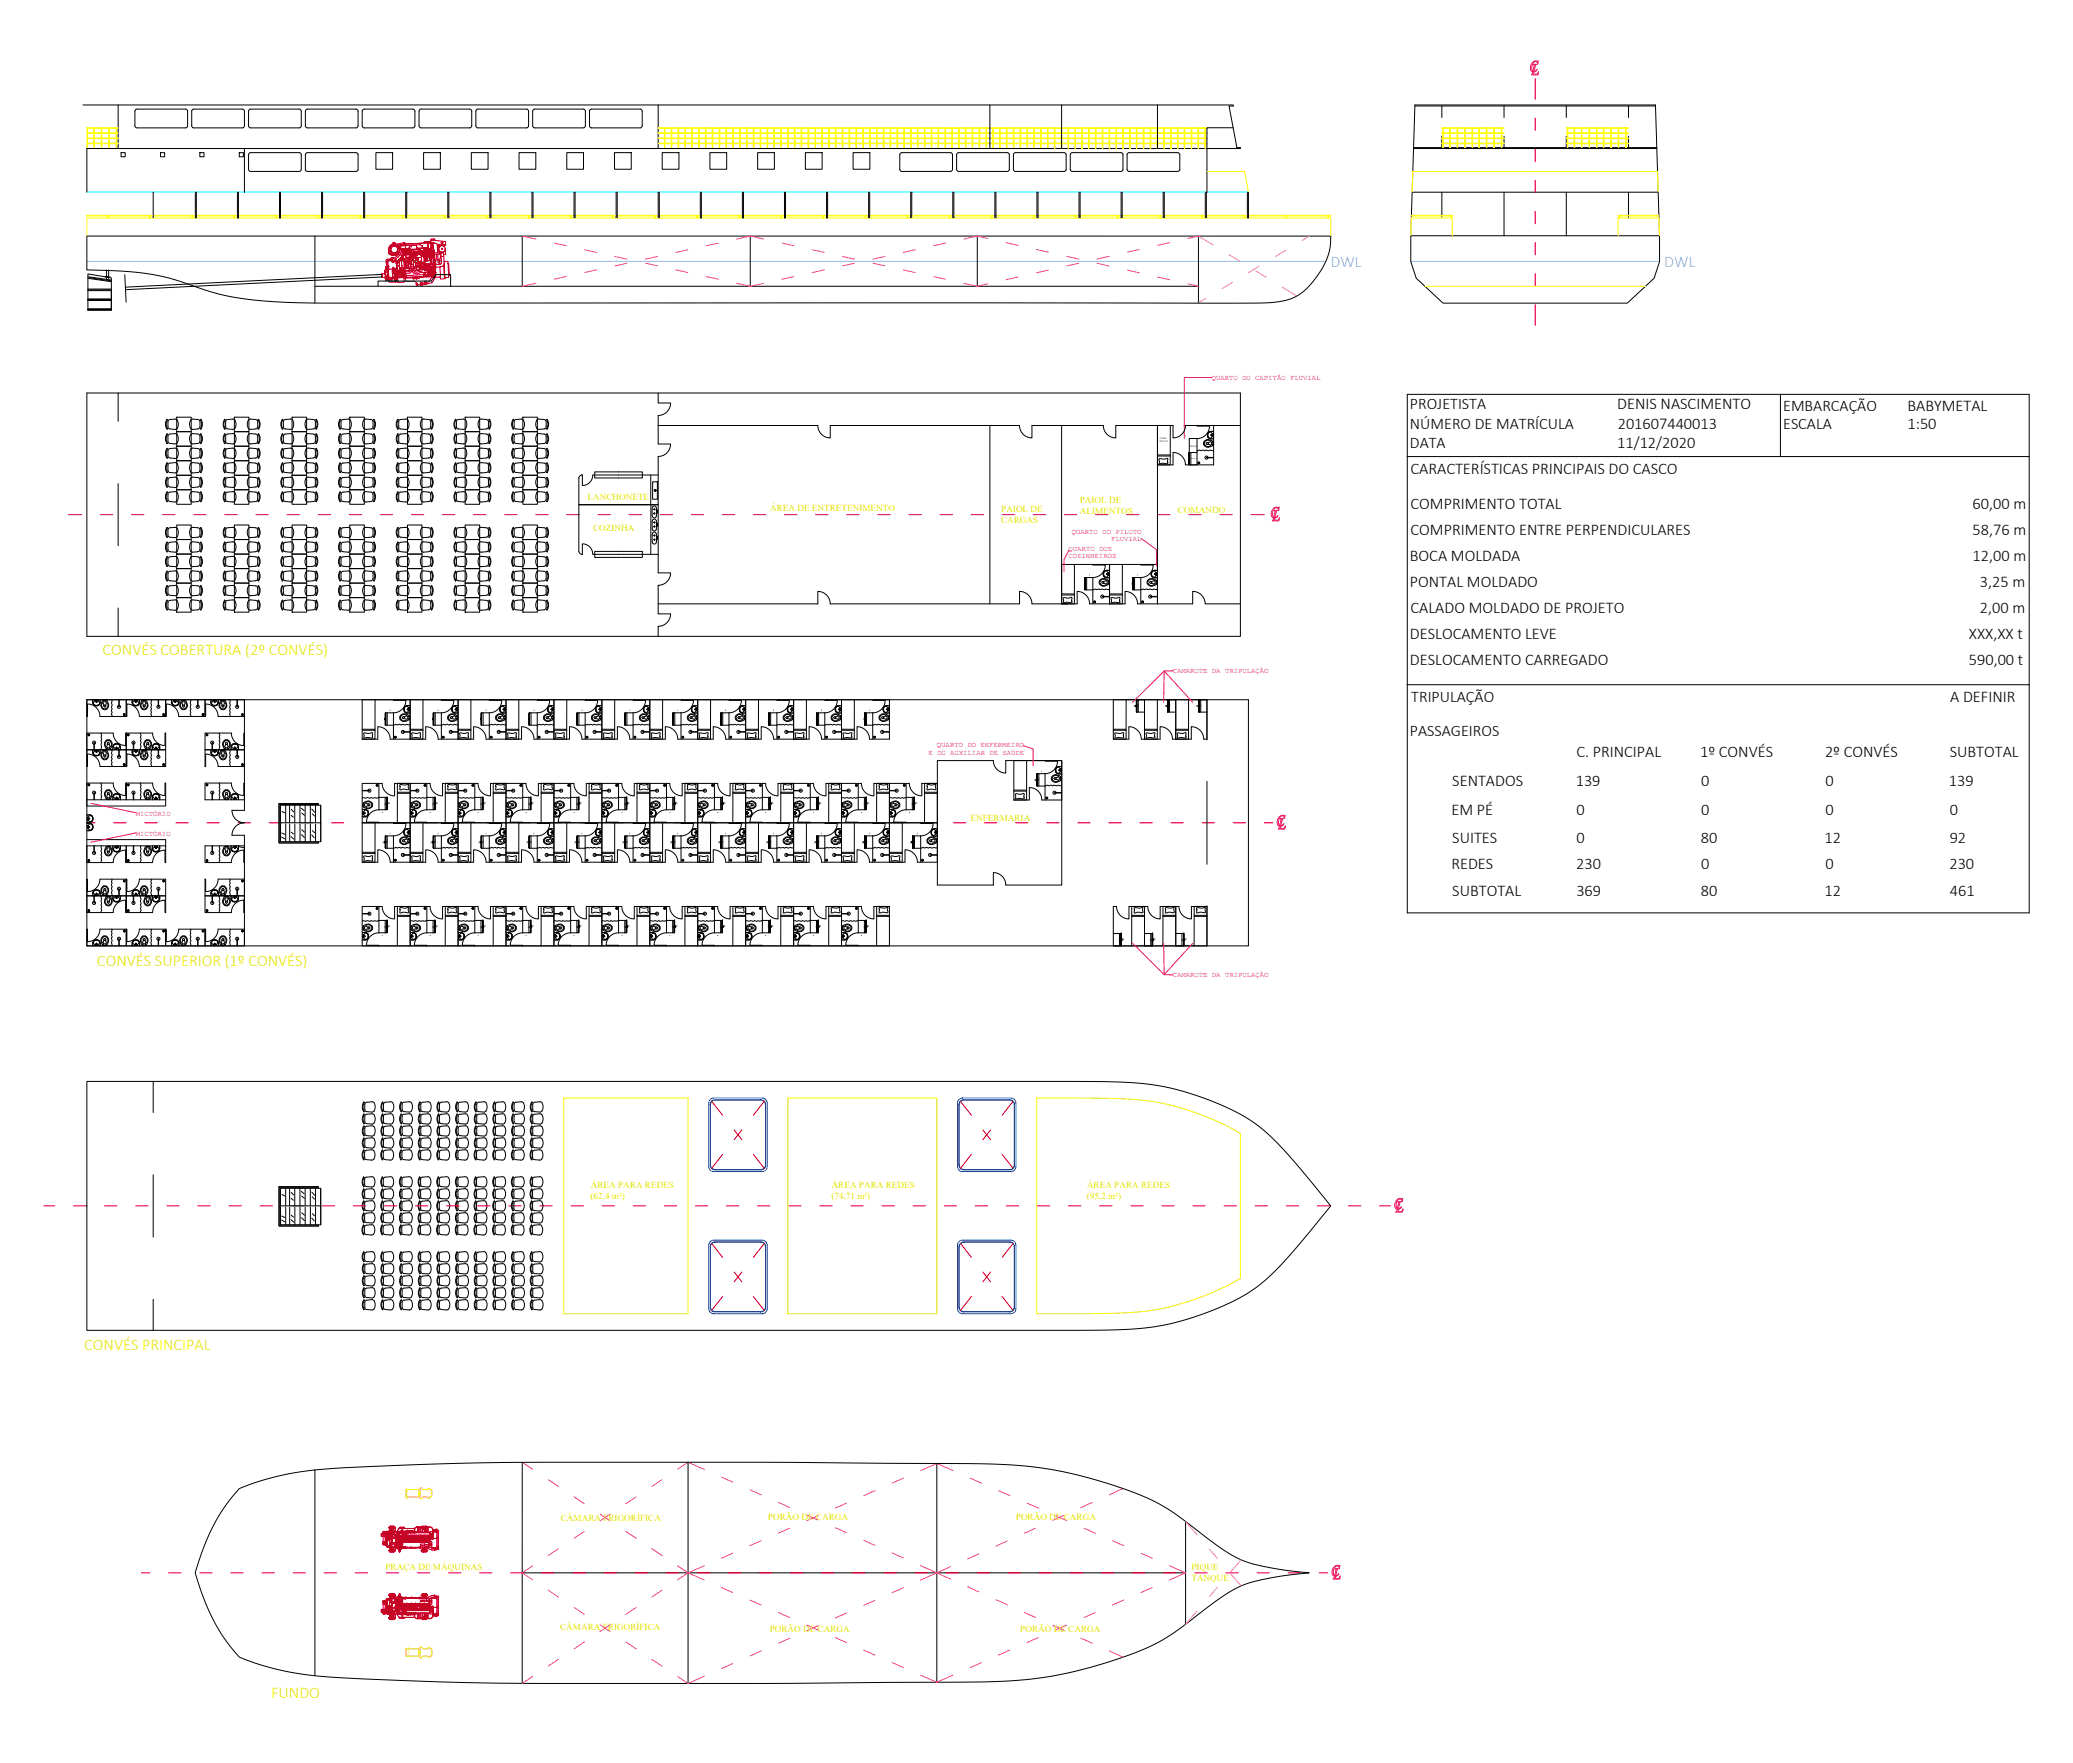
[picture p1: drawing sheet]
<svg xmlns="http://www.w3.org/2000/svg" width="2000mm" height="1700mm" viewBox="0 0 2000 1700" stroke-linecap="round" stroke-linejoin="round" font-family="sans-serif">
<defs><g id="words">
<g font-size="15.8" fill="#7fbfff">
<text x="1284" y="258">DWL</text>
<text x="1606" y="258">DWL</text>
</g>
<g font-size="15.8">
<text x="1560" y="394">DENIS NASCIMENTO</text>
<text x="1840" y="397">BABYMETAL</text>
<text x="1561" y="414">201607440013</text>
<text x="1840" y="413">1:50</text>
<text x="1560" y="432">11/12/2020</text>
<text x="1361" y="457">CARACTERÍSTICAS PRINCIPAIS DO CASCO</text>
<text x="1361" y="491">COMPRIMENTO TOTAL</text>
<text x="1903" y="491">60,00 m</text>
<text x="1361" y="516">COMPRIMENTO ENTRE PERPENDICULARES</text>
<text x="1903" y="516">58,76 m</text>
<text x="1360" y="541">BOCA MOLDADA</text>
<text x="1903" y="541">12,00 m</text>
<text x="1360" y="566">PONTAL MOLDADO</text>
<text x="1910" y="566">3,25 m</text>
<text x="1361" y="591">CALADO MOLDADO DE PROJETO</text>
<text x="1910" y="591">2,00 m</text>
<text x="1360" y="617">DESLOCAMENTO LEVE</text>
<text x="1899" y="617">XXX,XX t</text>
<text x="1360" y="642">DESLOCAMENTO CARREGADO</text>
<text x="1899" y="642">590,00 t</text>
<text x="1881" y="677">A DEFINIR</text>
<text x="1521" y="730">C. PRINCIPAL</text>
<text x="1640" y="730">1º CONVÉS</text>
<text x="1761" y="730">2º CONVÉS</text>
<text x="1881" y="730">SUBTOTAL</text>
<text x="1401" y="757">SENTADOS</text>
<text x="1520" y="757">139</text>
<text x="1641" y="757">0</text>
<text x="1761" y="757">0</text>
<text x="1880" y="757">139</text>
<text x="1400" y="786">EM PÉ</text>
<text x="1521" y="786">0</text>
<text x="1641" y="786">0</text>
<text x="1761" y="786">0</text>
<text x="1881" y="786">0</text>
<text x="1401" y="813">SUITES</text>
<text x="1521" y="813">0</text>
<text x="1641" y="813">80</text>
<text x="1760" y="813">12</text>
<text x="1881" y="813">92</text>
<text x="1400" y="838">REDES</text>
<text x="1521" y="838">230</text>
<text x="1641" y="838">0</text>
<text x="1761" y="838">0</text>
<text x="1881" y="838">230</text>
<text x="1401" y="864">SUBTOTAL</text>
<text x="1521" y="864">369</text>
<text x="1641" y="864">80</text>
<text x="1760" y="864">12</text>
<text x="1881" y="864">461</text>
</g>
<g font-size="15.8" fill="#dd0">
<text x="99" y="631">CONVÉS COBERTURA (2º CONVÉS)</text>
<text x="94" y="932">CONVÉS SUPERIOR (1º CONVÉS)</text>
<text x="81" y="1301">CONVÉS PRINCIPAL</text>
<text x="262" y="1637">FUNDO</text>
</g>
<g font-size="15.6">
<text x="1360" y="394">PROJETISTA</text>
<text x="1720" y="397">EMBARCAÇÃO</text>
<text x="1360" y="414">NÚMERO DE MATRÍCULA</text>
<text x="1720" y="413">ESCALA</text>
<text x="1360" y="432">DATA</text>
<text x="1362" y="677">TRIPULAÇÃO</text>
<text x="1360" y="710">PASSAGEIROS</text>
</g>
<g font-size="8.9" fill="#dd0">
<text x="567" y="482">LANCHONETE</text>
<text x="1042" y="485">PAIOL DE</text>
<text x="743" y="492">ÁREA DE ENTRETENIMENTO</text>
<text x="966" y="494">PAIOL DE</text>
<text x="1042" y="495">ALIMENTOS</text>
<text x="1136" y="495">COMANDO</text>
<text x="966" y="504">CARGAS</text>
<text x="572" y="512">COZINHA</text>
<text x="936" y="792">ENFERMARIA</text>
<text x="570" y="1146">ÁREA PARA REDES</text>
<text x="802" y="1146">ÁREA PARA REDES</text>
<text x="1049" y="1146">ÁREA PARA REDES</text>
<text x="570" y="1156">(62,4 m²)</text>
<text x="802" y="1156">(74,71 m²)</text>
<text x="1048" y="1156">(95,2 m²)</text>
<text x="541" y="1467">CÂMARA FRIGORÍFICA</text>
<text x="741" y="1465">PORÃO DE CARGA</text>
<text x="980" y="1466">PORÃO DE CARGA</text>
<text x="372" y="1514">PRAÇA DE MÁQUINAS</text>
<text x="1150" y="1514">PIQUE</text>
<text x="1149" y="1524">TANQUE</text>
<text x="540" y="1572">CÂMARA FRIGORÍFICA</text>
<text x="743" y="1573">PORÃO DE CARGA</text>
<text x="984" y="1574">PORÃO DE CARGA</text>
</g>
<g font-size="7" fill="#ff007f">
<text x="1169" y="366">QUARTO DO CAPITÃO FLUVIAL</text>
<text x="1034" y="515">QUARTO DO PILOTO</text>
<text x="1072" y="522">FLUVIAL</text>
<text x="1031" y="532">QUARTO DOS</text>
<text x="1031" y="538">COZINHEIROS</text>
<text x="1131" y="649">CAMAROTE DA TRIPULAÇÃO</text>
<text x="904" y="720">QUARTO DO ENFERMEIRO</text>
<text x="896" y="728">E DO AUXILIAR DE SAÚDE</text>
<text x="131" y="786">MICTÓRIO</text>
<text x="131" y="806">MICTÓRIO</text>
<text x="1131" y="942">CAMAROTE DA TRIPULAÇÃO</text>
</g>
<g font-size="2.8">
<text x="1119" y="423">CAMA</text>
<text x="1119" y="426">ÚNICA</text>
<text x="1148" y="431">MESA</text>
</g>
<g font-size="2.2" fill="#dd0">
<text x="394" y="1446" transform="rotate(-90 394 1446)">GERADOR</text>
<text x="394" y="1587" transform="rotate(90 394 1587)">GERADOR</text>
</g>
<text font-size="1.8" x="1147" y="442">ARMÁRIO</text>
<text font-size=".7" fill="#b80000" x="425" y="239" transform="rotate(-2 425 239)">LUGGER</text>
</g></defs>
<!-- layer: Linha dagua -->
<path d="M84 252h1195M1361 252h240" fill="none" stroke="#7fbfff" stroke-width=".96"/>
<!-- layer: 0 -->
<g fill="none" stroke="#000" stroke-width=".96">
<path d="M80 101h1110v1M635 101v42M1196 142l1 1M84 228v32M304 228v64M504 228v48M724 228v48M943 228v48M635 410h154M801 410h183M955 410v172M996 410h68"/>
<path d="M1024 410v172M1076 410h56M1143 410h54M635 582h154M801 582h183M996 582h34M1117 582h34M504 1517v106"/>
</g>
<!-- layer: 0 CASCO -->
<g fill="none" stroke="#000" stroke-width=".96">
<path d="M131 106l1-1h48l1 2v15l-2 1h-47l-2-2v-14zM186 106l1-1h47l2 2v15l-2 1h-48l-1-2v-14zM240 106l2-1h47l2 2v15l-2 1h-48l-1-2v-14zM295 106l2-1h47l1 2v15l-2 1h-47l-1-2v-14zM350 106l1-1h48l1 2v15l-2 1h-47l-2-2v-14zM406 105l-1 1-1 1v14l1 2h1M406 105h47l2 1v1v14l-1 2h-48M460 106l1-1h47l2 2v15l-2 1h-47l-2-2v-14zM514 106l2-1h47l2 2v15l-2 1h-48l-1-2v-14zM569 106l2-1h47l2 2-1 15-1 1h-48l-1-2v-14zM955 101v42M1024 101v42"/>
<path d="M1117 101v42M1365 101l-4 126M1391 102v11M1451 102v11M1511 102v11M1571 102v11M1597 101l4 126M1190 123h-26v62M1391 131v11M1451 131v11M1511 131v11M1571 131v11"/>
<path d="M117 147h4v4h-4zM155 147h4v4h-4zM193 147h4v4h-4zM231 147h4v4h-4zM236 143v42M240 148l2-1h47l2 2v15l-2 1h-48l-1-2v-14zM295 148l2-1h47l1 2v15l-2 1h-47l-1-2v-14zM363 147h16v16h-16zM409 147h16v16h-16zM455 147h16v16h-16zM501 147h16v16h-16zM547 147h16v16h-16z"/>
<path d="M593 147h16v16h-16zM639 147h16v16h-16zM685 147h16v16h-16zM731 147h16v16h-16zM777 147h16v16h-16zM823 147h16v16h-16zM870 147l-1 1-1 1v14l1 2h1M870 147h47l2 2v14l-1 2h-1h-47M923 148l2-1h47l2 2v15l-2 1h-48l-1-2v-14zM978 148l2-1h47l2 2-1 15-1 1h-48l-1-2v-14zM1033 148l2-1h47l1 2v15l-2 1h-47l-1-2v-14zM1088 148l1-1h48l1 2v15l-2 1h-47l-2-2v-14z"/>
<path d="M1364 143h234M148 185v25M188 185v25M189 185v25M229 185v25M230 185v25M270 185v25M271 185v25M310 185v25M311 185v25M351 185v25M352 185v25"/>
<path d="M391 185v25M392 185v25M432 185v25M433 185v25M473 185v25M474 185v25M513 185v25M514 185v25M554 185v25M555 185v25M594 185v25M595 185v25"/>
<path d="M635 185v25M636 185v25M676 185v25M677 185v25M716 185v25M717 185v25M757 185v25M758 185v25M797 185v25M798 185v25M838 185v25M839 185v25"/>
<path d="M879 185v25M880 185v25M919 185v25M920 185v25M960 185v25M961 185v25M1000 185v25M1001 185v25M1041 185v25M1042 185v25M1082 185v25M1083 185v25"/>
<path d="M1122 185v25M1123 185v25M1163 185v25M1164 185v25M1203 185v25M1204 185v25M1362 185h238M1391 185v23M1451 185v42M1511 185v42M1571 185v23M1391 208v2"/>
<path d="M1571 208v2M84 228h1200M1284 227a60 60 0 0 1-16 43 50 50 0 0 1-43 22h-912a424 424 0 0 1-101-8l-33-11a229 229 0 0 0-76-12l-19-1M1361 227h240v25l-5 16-26 24h-178l-26-24-5-16zM85 264l22 4v31h-22zM85 279h22v19h-22h22M85 279h22M85 268l22 4M85 268l22 3M85 267l22 3M103 260v9M105 260v9"/>
<path d="M106 267l-5-1 3 1M120 265l2 26M304 276h852M85 289h22M85 290h22M85 288h22M85 280h22M85 298h22M84 379h1113v235h-1113zM114 379v27M635 379v10h12a12 12 0 0 1-12 12v27h12a12 12 0 0 1-12 12v112h12a12 12 0 0 1-12 12v28h12a12 12 0 0 1-12 12v10M789 410a12 12 0 0 0 12 12v-12"/>
<path d="M984 410a12 12 0 0 0 12 12v-12M1064 410a12 12 0 0 0 12 12v-12M1117 410v172M114 466v60M114 586v28M789 582v-12a12 12 0 0 1 12 12M984 582v-12a12 12 0 0 1 12 12M1151 582v-12a12 12 0 0 1 12 12h34M84 675h1120v237h-1120zM122 675h-38v16M160 675h-38v16M198 675h-38v16"/>
<path d="M1164 675v38M198 691v-16h38v106h-12a12 12 0 0 0 12 12 12 12 0 0 0-12 12M122 707v16h-38M160 707v16h-76v16M236 707v16h-38M160 723h-38v16M236 723h-38v16M904 733h54a12 12 0 0 0 12 12v-12h54v120h-54a12 12 0 0 0-12-12v12h-54zM122 755v16h-38v6h76v-6M160 755v16h-38M236 755v16h-38M1164 753v80"/>
<path d="M84 816h38v16M84 810h76v6M122 816h38v16M198 816h38v16M224 805h12v107h-38v-16M229 816l7 1M84 848v16h76v16M122 848v16h38M198 848v16h38M84 864h38v16M198 864h38v16M1164 873v39"/>
<path d="M84 896v16h38M122 896v16h38M160 896v16h38M84 1043h962a341 341 0 0 1 89 8 246 246 0 0 1 78 34 367 367 0 0 1 57 61l14 17a625 625 0 0 1-64 72 205 205 0 0 1-73 36 274 274 0 0 1-89 12h-974zM148 1043v30M148 1133v60M148 1253v30M304 1417v199M504 1410v107h640M664 1410v213M904 1411v211M231 1436a267 267 0 0 1 94-20l80-4 90-2h252l180 1a424 424 0 0 1 120 13 292 292 0 0 1 78 30l17 11 21 17a132 132 0 0 0 44 26l29 6 27 3a217 217 0 0 0-68 13l-12 7-20 14a261 261 0 0 1-48 34 405 405 0 0 1-179 37l-207 1h-216h-54a2214 2214 0 0 1-161-8 231 231 0 0 1-67-17 180 180 0 0 1-40-73l-3-8 3-9a180 180 0 0 1 40-72z"/>
<path d="M1144 1467v99"/>
</g>
<!-- layer: Conves_superior -->
<path d="M84 185h1120" fill="none" stroke="#0ff" stroke-width=".96"/>
<!-- layer: 4 BALAUSTRADA -->
<g fill="none" stroke="#ff0" stroke-width=".96">
<path d="M84 124h30M84 123v20M84 138h30M84 133h30M84 128h30M84 139h30M84 134h30M84 129h30M90 123v20M91 123v20M98 123v20M105 123v20"/>
<path d="M112 123v20M113 123v20M114 123h-30v20M635 138h529M635 133h529M635 128h529M635 139h529M635 134h529M635 129h529M635 123h529M635 124h529M641 123v20"/>
<path d="M642 123v20M648 123v20M654 123v20M655 123v20M661 123v20M667 123v20M668 123v20M674 123v20M675 123v20M681 123v20M687 123v20M688 123v20"/>
<path d="M694 123v20M700 123v20M701 123v20M707 123v20M708 123v20M714 123v20M720 123v20M721 123v20M727 123v20M733 123v20M734 123v20M740 123v20"/>
<path d="M741 123v20M747 123v20M753 123v20M754 123v20M760 123v20M766 123v20M767 123v20M773 123v20M774 123v20M780 123v20M786 123v20M787 123v20"/>
<path d="M793 123v20M799 123v20M800 123v20M806 123v20M807 123v20M813 123v20M819 123v20M820 123v20M826 123v20M832 123v20M833 123v20M839 123v20"/>
<path d="M840 123v20M846 123v20M852 123v20M853 123v20M859 123v20M865 123v20M866 123v20M872 123v20M873 123v20M879 123v20M885 123v20M886 123v20"/>
<path d="M892 123v20M898 123v20M899 123v20M905 123v20M906 123v20M912 123v20M918 123v20M919 123v20M925 123v20M931 123v20M932 123v20M938 123v20"/>
<path d="M939 123v20M945 123v20M951 123v20M952 123v20M958 123v20M964 123v20M965 123v20M971 123v20M972 123v20M978 123v20M984 123v20M985 123v20"/>
<path d="M991 123v20M997 123v20M998 123v20M1004 123v20M1005 123v20M1011 123v20M1017 123v20M1018 123v20M1024 123v20M1030 123v20M1031 123v20M1037 123v20"/>
<path d="M1038 123v20M1044 123v20M1050 123v20M1051 123v20M1057 123v20M1063 123v20M1064 123v20M1070 123v20M1071 123v20M1077 123v20M1083 123v20M1084 123v20"/>
<path d="M1090 123v20M1096 123v20M1097 123v20M1103 123v20M1104 123v20M1110 123v20M1116 123v20M1117 123v20M1123 123v20M1129 123v20M1130 123v20M1136 123v20"/>
<path d="M1137 123v20M1143 123v20M1149 123v20M1150 123v20M1156 123v20M1162 123v20M1163 123v20M1391 138h60M1391 133h60M1391 128h60M1391 139h60M1391 134h60"/>
<path d="M1391 129h60M1391 123h60M1391 124h60M1392 123v19M1398 123v19M1399 123v19M1406 123v19M1413 123v19M1420 123v19M1421 123v19M1427 123v19M1434 123v19"/>
<path d="M1441 123v19M1442 123v19M1448 123v19M1449 123v19M1511 138h60M1511 133h60M1511 128h60M1511 139h60M1511 134h60M1511 129h60M1511 123h60M1511 124h60"/>
<path d="M1512 123v19M1513 123v19M1519 123v19M1526 123v19M1533 123v19M1534 123v19M1540 123v19M1541 123v19M1547 123v19M1554 123v19M1555 123v19M1561 123v19"/>
<path d="M1562 123v19M1568 123v19M1569 123v19M1164 165h37l3 20M1362 185l1-20h236l1 20M84 208h1200h-1200zM104 208v2M144 208v2M145 208v2M185 208v2M186 208v2M226 208v2"/>
<path d="M266 208v2M267 208v2M307 208v2M347 208v2M348 208v2M388 208v2M389 208v2M429 208v2M469 208v2M470 208v2M510 208v2M550 208v2"/>
<path d="M551 208v2M591 208v2M592 208v2M632 208v2M672 208v2M673 208v2M713 208v2M753 208v2M754 208v2M794 208v2M795 208v2M835 208v2"/>
<path d="M875 208v2M876 208v2M916 208v2M956 208v2M957 208v2M997 208v2M998 208v2M1038 208v2M1078 208v2M1079 208v2M1119 208v2M1159 208v2"/>
<path d="M1160 208v2M1200 208v2M1201 208v2M1241 208v2M1281 208v2M1282 208v2M1362 208h39h-39M1400 208v2M1562 208v2M1563 208v2M1600 208h-39h39M1284 227v-17h-1200v18"/>
<path d="M1361 227l1-17h39v17M1561 227v-17h40v17M1375 276h212"/>
</g>
<!-- layer: Casco -->
<g fill="none" stroke="#000" stroke-width=".96">
<path d="M114 101v42M1190 102h-4l7 40h3M1365 102h232M1365 101h232M1197 143h-1113v42M1364 142h234M1156 228v64M365 276v-5h51l5-6h14v11M368 265l-247 12M368 267l-247 12M1718 380v60M1358 440h600v220"/>
<path d="M1958 440v-60h-600v500h600v-220M1358 660h600"/>
</g>
<!-- layer: 6 TANQUES -->
<g fill="none" stroke="#ff7f9f" stroke-width=".96">
<path d="M1156 228l14 8M1263 228l-7 4M1186 246l10 6M1215 257l-10 6M1241 241l-11 6M1189 272l-10 6M1211 261l11 6M1237 277l14 8M1163 288l-7 4M1144 1467l11 13M1167 1494l7 9M1186 1516l11 13"/>
<path d="M1197 1504l-11 13M1174 1531l-7 9M1155 1553l-11 13"/>
</g>
<!-- layer: 18 MOTORES E GERADORES -->
<g fill="none" stroke="#b80000" stroke-width=".96">
<path d="M379 234h.1M380 235v-1v1M381 234h-2M384 236a5 5 0 0 1 3 5M385 237h2M387 237h4v3h-4M387 240h1M387 237l-1 1M389 240h.1M389 236v1M389 235v1M390 234v1"/>
<path d="M390 235h.1M390 235l-6 1M390 234h1l-1 1M390 234l-8 1M391 235h.1M392 239v1M392 239h-1M392 239h3l-6 1M394 240h.1M394 240v1M395 240h-1M395 240h1h5"/>
<path d="M402 240h1v1M402 239l-1 1M402 240l-1-4-6 1v3M403 239h-1M403 239l4 1h-4M403 239v1M405 240h.1M406 240h.1M407 240h.1M407 237h.1M407 237l-2-1-14 1M407 237l1 3"/>
<path d="M408 239h4h-5M408 240h.1M408 240h-5M408 239v1M409 239h.1M409 239v1M409 234h.1M409 239h-1M410 239h.1M410 239l1 1M411 239h.1M411 239v1"/>
<path d="M412 239h.1M413 235h.1M413 235v3v-1M413 234h.1M413 239v1M413 239l-11 1M413 239h.1M413 238h.1M413 239h-1h1M413 236h.1M413 240h.1M413 236v1v-1"/>
<path d="M413 240h1M413 235v2M413 237h.1M413 238v1M414 234h.1M414 234l-25 1M414 234v1M414 234l-25 2M414 235h.1M415 233h.1M415 233h-5l-1 1M415 233v1"/>
<path d="M415 234h-6M416 232v2M416 232h.1M416 235h-3l1 6M416 240h-3M416 239l1 5M416 238v-4v7M416 238v1M416 231h.1M417 234h.1M417 235h-1M417 234v3"/>
<path d="M417 237l-1 1M417 237h.1M417 236v1M417 236v-2l1 10M417 234l1 1M417 235h.1M417 232h.1M418 232l12 1v3M418 239h.1M418 235v4M418 240h.1M419 234l-1 1"/>
<path d="M419 234v1M419 234h-1h-1M419 235h.1M419 231h-3v1M419 231h.1M419 230l-3 1h3M420 234h-1M420 231h-1M420 231l-4 1-1 2M423 239h.1M423 237v2M423 239h-1"/>
<path d="M423 239h1v3l1 1M423 236v1M423 239l-1 1M424 236v1M424 236h.1M424 236l-1 1h1M424 237h.1M429 236h.1M429 236l-6 1M429 236v1M430 237h-2h-4M430 237h.1"/>
<path d="M430 236h-1M430 236v1M372 260h.1M372 258v2M372 260v8h-1M372 258h.1M372 258h1M373 259h.1M373 260h.1M373 259v1M373 258h.1M373 258h-1"/>
<path d="M373 258v2M373 260h-1M373 260h1M373 256a4 4 0 0 1 1-6h3a4 4 0 0 0-4 5v2M374 260h.1M374 260h-1M374 260v11h1M374 260h-2M374 251l-1 2M374 259h.1M374 259h1M374 256l1 1"/>
<path d="M375 259h.1M375 259h-1M375 243h.1M375 243l1 1M375 259l-1 1M375 259v1M375 260h-1M375 243h1M376 257l-1 1-2-1-1 1M376 244h-1l3 2M376 244h.1M377 246h.1"/>
<path d="M377 251a2.4 2.4 0 0 0-3 1 2.4 2.4 0 0 0 0 3v2M377 249v2M377 250v1M377 251v1l2 1M377 245l1 1M378 246h.1M378 246h1M378 249h3M378 249h-1M378 259l1 3M379 246h.1M379 250a.8 .8 0 0 0 0 1 .8 .8 0 0 0 1 0"/>
<path d="M379 259l-5 1M379 259h1v1M379 259h.1M379 259v1M379 260h.1M379 258v1zM379 252v1M379 260h1M379 259h1M380 259h.1M380 260h.1M380 259h-1"/>
<path d="M380 252v1M380 259h1h-1M380 259l-1 1M380 259v1M380 249h-3M380 251h1a2.1 2.1 0 0 1-2 1 2.1 2.1 0 0 1-2-2v1M381 259h-1M381 259h.1M381 259v13M381 252l-1 1M381 259h2v7M381 259l1 13"/>
<path d="M381 260h.1M381 260h1M381 250v1v-1M381 260h2M382 250l-1 2M382 250v4M382 252h-1M382 249l1 23h1M382 253h1M383 259v1M383 252l1 20M383 246h.1"/>
<path d="M383 252v1M383 253l1-1v1M383 252h.1M383 251v1M383 245v1M383 245h.1M383 245l1 1M384 246h.1M384 245h.1M384 251h.1M384 245l-1 1M384 245v1"/>
<path d="M384 244v1M384 252h-1M384 253h.1M384 252h1M385 252h.1M385 252v1M385 251v2M385 252v6h2h3v-7h1v2M385 250l-1 1M385 253h.1M385 251h.1M385 250h.1"/>
<path d="M385 244h.1M385 251h-2M385 253h-2M385 243l-2 3-4 4M385 258l1 2M385 250v1M386 250h-1M386 250h.1M386 259v2M386 259h1M386 259h.1M387 258v9"/>
<path d="M387 249l-1 1M387 249h.1M387 249h1M387 251h-4v2M387 259h-1M387 259v2M387 251h.1M387 241l-2 6-5 4M387 251h-3M387 251l1 8M387 251h1M388 246v2h1"/>
<path d="M388 251h3M388 249h.1M388 249h-1M388 241h.1M388 241v2M388 243h.1M388 243h2h-1M388 243v1M388 244l1 3M388 241h-1M388 246h.1M388 246h-2"/>
<path d="M388 244l1 5M388 242v1M388 246h1M389 246h-1M389 242h.1M389 250v1M389 240h6h-6M389 241h-1M389 240v1M389 251h.1M389 246h.1M389 251h-2"/>
<path d="M389 245v1M389 258v9h-4l-1-5M389 251h1M389 242v1M389 258l1 14h-6M389 243h.1M389 244v2h6M389 246v3M389 243l-1 1M389 244h-1M389 245h-1M390 252h1v1"/>
<path d="M390 251h.1M390 251l-5 1M390 258h1v8l18-1M390 255h.1M390 254h1h-1M390 246h.1M390 243h1M390 244h-1M390 246h-1M391 242v1M391 242h.1M391 251h.1"/>
<path d="M391 244v1M391 246h.1M391 245h9l-3 1M391 256l2 1M391 256l-2 2M391 251h-1M391 244h.1M391 253h.1M391 243h.1M391 243v1M391 251v1M391 249l-5 1"/>
<path d="M391 252v1M391 249v2M391 250h-6M391 249h.1M391 242h1M391 247h.1M391 246v3M391 249v4M391 246v2h2M391 246h-2M391 249h2M391 253h-1"/>
<path d="M391 255h1M391 255v1M392 244h-1M392 255h-1M392 244h.1M392 243h.1M392 249h.1M392 254h1l-1 1M392 248l-1 1M392 254h-1v1M392 244v-1h-2v1h1M392 244h1"/>
<path d="M392 240h-1h1M392 248h2zM392 241v1M393 253h1v5l-1 1zM393 240h-2M393 254l-2 1M393 255h-2M393 249h-1M393 249h.1M393 251h-2M393 258h-2M393 248h.1"/>
<path d="M393 249v3h-2v-1M393 249v1M393 249h1M393 251h.1M393 251v1M393 250l1 1M393 249v2M393 250v1M393 241v1M394 249h.1M394 249h-1M394 249v2"/>
<path d="M394 250h-1M394 249v1M394 251h.1M394 250v1M394 248h.1M394 248h-1M394 243l1 1M394 240h1h-6M394 243h.1M394 251v1M394 256h-1M394 242h1"/>
<path d="M394 242h.1M394 258h.1M394 242h-3M394 254h1M394 252h.1M394 258l1 2 3 1M395 240h.1M395 242v1h-4v-1M395 242h.1M395 252v2M395 254l-1 1M395 259h-4"/>
<path d="M395 249h-1M395 249v1M395 249h.1M395 242h-1M395 250h.1M395 250h-1M395 243h.1M395 243v1M395 243h-1M395 251h.1M395 244h.1M395 250l-1 1"/>
<path d="M395 246v2h-1M395 246h1v2h-2M395 245v1M395 247h.1M395 251v1M395 243h1M395 252h1M395 252h-1M395 245h2h-2M395 250h2M395 254l1 3h1M395 254h.1"/>
<path d="M395 244l1 1M395 250v1M395 244h-4M396 245h-1M396 243h.1M396 243h-1M396 245h-5M396 251h-1M396 251v1M396 243l1 1M396 243h1v2M396 252h-2"/>
<path d="M396 254h-1M396 254l-2 1v-1M396 254h-2M396 249h.1M396 241l-1 2M396 250v2M396 244h.1M396 258h.1M396 258h-2M396 258l2 2M396 257v1M396 259h1"/>
<path d="M396 244v1M397 250v1M397 250h.1M397 243h-1M397 259h.1M397 243a1 1 0 0 1 0-1 1 1 0 0 1 2 0 1 1 0 0 1-1 1M397 244v1h-1M397 244h-2M397 249l1 1v-1M397 249h1h1v2M397 249h-2M397 247h.1"/>
<path d="M397 240v1M397 247l2 1M397 246h2M397 247l1 1M397 253h-3M397 243v1M397 244h.1M397 251h.1M397 250l1 1zM397 246h.1M397 252h-1M397 255l1 5"/>
<path d="M397 244v1M397 252v3h2v5a3 3 0 0 0 2 2 3 3 0 0 0 3 0M397 259v1M397 245h.1M397 251l1 1M397 246h1M398 241l-2 2M398 251h.1M398 246h.1M398 246l-1 1M398 246h-3M398 259h-1"/>
<path d="M398 259a5 5 0 0 0 3 5 5 5 0 0 0 5-2M398 249v2M398 244h1zM398 249h.1M398 244h.1M398 240v1M398 244h-1M398 243v2M398 246v2h2M398 247h-1M398 246v1M398 249h-1"/>
<path d="M398 251h-1M398 248h1M398 244l2-1v2M398 249l1 1M398 247v1M398 251l1 3M398 252l2-1 2 3h1M399 251h-1M399 251h-2M399 251h.1M399 251l-2 1v-1M399 250v1"/>
<path d="M399 244h-2v1M399 253h2l-1 4M399 254v1M399 258h.1M399 248h.1M399 257v1M399 248h1M399 246v2M399 246h.1M399 246h-1M399 258v1M400 246h.1"/>
<path d="M400 247h.1M400 246v2M400 244v1h-2v-1M400 246v3v-1M400 248h.1M400 248h-1M400 249h-5M400 244h.1M400 257v1h-1M400 245v1M400 244h2M400 246h-2"/>
<path d="M400 246l1 1M400 246h-1M400 257h-1M401 244h-1M401 244l1 1h-2M401 246h-1M401 247h-1M401 247h.1M401 247l-1 1M401 254v2M401 249l1-1 1 1v1l-1 1h-1zM401 245h-1"/>
<path d="M401 245v1M401 240v1M401 257v2M401 259l1 1M401 259h-2M401 257h.1M402 250l1-1v1h-1zM402 256v1M402 257h.1M402 256h.1M402 245h.1M402 244v1h-1"/>
<path d="M402 254h-1M403 256h-1M403 256h.1M403 256l-1 1M403 256v1M403 245v1M403 249a1.2 1.2 0 0 0-2 1 1.2 1.2 0 0 0 2 1 1.2 1.2 0 0 0 0-2M403 245h.1M403 254h.1M403 257h.1M403 257h-1M403 253l1 1"/>
<path d="M403 253h.1M403 254h1M404 252l-1 2M404 248v4M404 254h.1M404 254h-1M404 241l-14 1M404 241h-10M404 241v2M404 243l-4 1M404 260l1 1M404 254l-1-1v-1l2 1v2"/>
<path d="M404 254l-1-1 1-1v1v2M404 256h.1M404 256h1M404 252l1 1M404 253v1M404 255v1M405 253l1 2M405 255v1M405 255h-1M405 259l-3 1M405 256h-1M405 256h.1"/>
<path d="M405 258h-1l1 2v-1M405 258h.1M405 258l-4 1M405 258v1M405 258h3M405 259h.1M406 255h.1M406 255v1M406 246h.1M406 260l-1 1M406 245v1M406 245l-6 1"/>
<path d="M406 246h1M406 251v1l1 2M406 251h.1M406 247v4M406 259h1M406 248h-6M407 254h.1M407 246h.1M407 246v1M407 256v2M407 256l-6 1M407 245h-1"/>
<path d="M407 255l-1 1M407 257h-6M407 245h-5M407 258l1-1v1M407 258v1M407 259h-1M407 255h.1M407 258l1 1zM407 259l1 1M407 247h1M407 259h.1M407 245h.1"/>
<path d="M407 259h1M408 245h-1M408 245h.1M408 245a1.1 1.1 0 0 0-2 1 1 1 0 0 0 2 0M408 245a.9 .9 0 0 1 1 0 .9 .9 0 0 1-1 1M408 254h1M408 247h.1M408 254l-2 1M408 260l-2 2M408 258l-3 1M408 256v1M408 245h1"/>
<path d="M408 259v1M408 242h.1M408 246h.1M408 246v1M408 260h.1M408 258h1M408 258l-1-1v1M408 257h.1M408 257h1M408 257l2 1M409 255l-1 3-1 1M409 246h-1"/>
<path d="M409 241v2M409 257l-1 1M409 246h.1M409 260h-1M409 243l-2-1h-2l-1 1M409 257v1M409 260h.1M409 255h.1M409 246v5M409 254h.1M409 245v1M409 240v1"/>
<path d="M409 258l-1 1M409 242l-10 1M409 245h.1M409 246l-1 1-2-1M409 251h.1M409 248l1 4zM409 256l-1 1M409 256h1M409 256l1 1M409 252v1l1-1M409 258h.1M409 258h1"/>
<path d="M410 256v1M410 256l-1 1M410 255h-1M410 245v2h-1M410 256a.8 .8 0 0 1 0-1 .8 .8 0 0 1 1 1 .8 .8 0 0 1 0 1M410 248h.1M410 246v2M410 247h.1M410 256h1v1M410 246v1l1-1h1l-2 1zM410 256h.1M410 248v1"/>
<path d="M410 248h-1M410 246h.1M410 245h.1M410 249v3h1l1-1M410 240v1M410 241a1.4 1.4 0 0 1 1 2 1.4 1.4 0 0 1-2 0M410 255l1 1-1 1M410 257h.1M410 257l-1 1M410 243h.1M410 255l1 1M410 252v2h-3"/>
<path d="M410 245h-1M410 257v1M411 254h-1M411 255v2M411 255l-1 1M411 245h-3M411 256h-2h1M411 256l-1 1M411 259v1M411 248v3M411 260h1M411 243v1l-9 1"/>
<path d="M411 257l-2 2M411 244l-1 2M411 244h13h1l-1 1-13 1M411 255h1M411 243v1M411 258h.1M411 246h1M411 258l-2 2M412 249v2M412 246v2M412 254h.1M412 248v1"/>
<path d="M412 258h.1M412 255h.1M412 255h-1M412 254l1 1M412 243v1M412 256l-3 4M412 255l-1 1M412 259v1M412 259h.1M412 257l1 1h-1M412 257l-1 2M412 248l1 4"/>
<path d="M412 248h.1M412 248l2 1M412 247v1M412 249h-3M413 257v1h-1M413 252h-1M413 246v1M413 255h-1M413 247h-1M413 247h2M413 246h.1M413 240h-4"/>
<path d="M413 247h.1M413 244h.1M413 254h2h-2M414 255l-2 3M414 240l-5 1M414 241h-1h1M414 247h-2M414 255h.1M414 255l-3 4M414 243h.1M414 246h.1M414 255v1"/>
<path d="M414 255l-2 2M414 260h.1M414 249v2M414 243l-12 1M414 256l1 2M414 256l-2 3M414 254v1M414 251l-1 1M415 255h-1M415 255v3M415 246v1M415 258h.1"/>
<path d="M415 258l-1 1h-2M415 243h-4M415 255h3v1l-3 1zM415 249h-1M415 255h.1M415 260l-1-1v1M415 246v2h-3M415 246l-2 1M415 255h1M415 251h-1M415 247h-1v1M415 254h-1"/>
<path d="M415 255h1h-1M415 254l-1 1M415 245h1M415 245l1 9M415 241v1M415 242h.1M415 246l-3 1M415 245h.1M415 248l1 4M415 242h-4M415 241l-2 3M416 260h.1"/>
<path d="M416 260h1M416 242l-1 2h-2M416 258h.1M416 244h.1M416 259v1M416 259h.1M416 245h.1M416 245v9M416 245v2h-1v-2v2M416 254l-1 1M416 246h-1M416 241h-2"/>
<path d="M416 258v1M416 254h.1M416 258l-1 2M416 259v2M416 245l1 10M416 259h1M416 255h3M416 255h.1M416 254v1M416 243h.1M416 257l-1 1M416 257h.1"/>
<path d="M416 257l1 7M416 257v1M416 257h1v3M416 255h1M416 257h1M417 245v1M417 255h2v2M417 255h.1M417 257h.1M417 258h-1M417 258h.1M417 259h.1"/>
<path d="M417 259v1M417 258v1M417 259h-1M417 259v1h-1M417 242l1 2M417 260h-1M417 257h2h-1v3M418 245h-2M418 245h1M418 245v1h1M418 245v2M418 260h-3"/>
<path d="M418 247v7M418 242v2M418 242v1M418 242h-1v1M418 249h.1M418 250v1M418 249v5M418 245h.1M418 241v-6h3l1 8M418 241h1v3v-1h-3v1M418 246h.1M418 253v1"/>
<path d="M418 251h.1M418 251v1M418 253h.1M418 246v1M418 258h-1M418 260h.1M418 257v1M418 257h.1M418 257h1M419 260h.1M419 244h.1M419 241h-1"/>
<path d="M419 257v3M419 257h.1M419 257h-3M419 259v1M419 257h-2M419 251v6h-1M419 255h.1M419 251v8M419 252h.1M419 242l-1 1M419 256v1M419 255v1"/>
<path d="M419 256h.1M419 251h-1M419 245l1 9h-1M419 253h.1M419 245v4M419 254h.1M419 246v3M419 249v1M419 254h1l1 4h-2M419 254h-3M419 250v1M419 247h-1"/>
<path d="M419 260h-5M419 260l1 1h-1M419 249h-1M419 247h-3M419 249h.1M419 250h.1M419 251h.1M419 259h1v2M419 259h1M419 251l1 17 5-1-1-10M420 252v1M420 252h-1"/>
<path d="M420 253h-1M420 251h-1M420 254l1 1M421 245v5l-1 1M422 243l1 1M422 241l1-2 1 4M422 245l1 6M423 251v2M423 251h.1M423 253l1 1v1M423 244h.1M424 243l-1 1"/>
<path d="M424 242l2 1M424 242v2a.8 .8 0 0 1 1 0 .8 .8 0 0 1-1 1M425 245v4l-2 2M425 251h-1v3M425 243h.1M425 244l1 10-6 1M426 243v1M426 251h-1M426 243l-1 1M426 243h.1M428 243v8a5 5 0 0 1-3 6l-5 1M428 256l1 13"/>
<path d="M428 244h-3M428 247h-2M429 254v15M429 252h1M429 241l-2 2M429 241h.1M430 241l-2 2M430 241v4M430 245h-2M430 245h.1M430 252h1M432 252h.1"/>
<path d="M432 252v2M432 252h-1M432 254l1 12M432 254h1M433 254v11M368 264v1M368 265h.1M368 264h.1M368 267h.1M368 267h1M369 266h.1M369 265h.1"/>
<path d="M369 265h-1M369 265v1M369 266v1M371 267v1M371 268h.1M371 261h.1M371 261v1M371 262h1M371 261h1M372 262h-1M372 261h-1M372 261h.1"/>
<path d="M372 263h.1M372 262v1M372 262h.1M372 265h.1M372 264v1M372 264l1 6M372 266v1M372 267h.1M372 266h.1M372 264h-4l1 4M372 270h.1M372 265l3 1"/>
<path d="M372 267l-3 1M372 266h1v5zM373 266l1 1M373 266h-1M373 270h-1M373 269v1M374 267l-1 2M374 267h.1M374 266v1M374 269h.1M374 269v1l1-1M374 270h-1"/>
<path d="M374 261l1 10M374 262l1 1M374 262h-2M375 261l-3 1M375 271h.1M375 267l4 1M375 270v1M375 270h.1M375 271l1 1h5M376 268h-4M377 269l-1 1h1M377 267v1"/>
<path d="M377 270h1M377 268l1 3v1M377 268v1M377 269h.1M378 262v1h3M378 262h.1M379 260v2M379 262h-1M379 264v3M379 269v3M380 260h-1M380 263v2"/>
<path d="M380 263v1M380 264v1M380 268l1 2M380 266v1M380 266h.1M381 264v3M381 269v2M381 269h.1M381 270v1M381 266h-1M381 260h-2M381 271h.1"/>
<path d="M381 270v2M381 262h-3M381 267h-2v1M381 261h2M381 268h-2M381 263h.1M381 264h.1M381 264h-1M381 266h1M381 263v1M382 266v1M382 270h.1"/>
<path d="M382 267h.1M382 267h-1M382 271h.1M382 272h.1M382 271v1M382 272h-1M383 262h-2M383 266v2M383 266h-1M383 269h.1M383 270l-1 1M383 269h-2"/>
<path d="M383 271l-1 1M383 269v2M383 261l1 1M383 264v1M384 263v3M384 264v1M385 264h-2M385 267h1M385 263v1M386 262l-1 1M386 261v1M386 261h1"/>
<path d="M386 261h.1M386 260h4v-2v10M386 262h.1M387 261v2M387 260l-1 1M387 261h.1M387 262v5M387 261v1M387 260h.1M387 261h-1M388 261l-2 1M388 261h-2"/>
<path d="M388 262h.1M388 263h-3M388 263l1 1M388 262h-3h3v1M389 264h2v1h-8v-1M389 264h-4M389 267h.1M389 261l-5 1M390 264v1M390 263v3M390 268l2 3M391 262h-7"/>
<path d="M392 263v1h-1M392 263h-1M392 271h1h6l2 1 1 1M392 266v2M392 266h-2M394 261h-3M394 261l-3 1M395 261l-1 1M395 261v-1l-1 2M395 261h.1M396 261h-1M396 266h-6"/>
<path d="M397 261v1M397 262l-2 1-3 1M398 262l1 1M398 262h.1M398 262h-1M398 261v1M399 268h1l-1 1zM400 268h-10M402 273v2M402 273v1M402 274v1M402 273h.1"/>
<path d="M402 267l1 1v1h-1zM402 275h.1M402 260l-3 1M402 274h.1M402 274h4M402 275h1M402 274l4 1M403 275h.1M404 268l-2 1-2-1M405 261l1 1M405 261v1M405 261h-5"/>
<path d="M405 273h1M405 273h3v1a1.2 1.2 0 0 1-1 1 1.2 1.2 0 0 1-1-1v-1M406 275h.1M406 273l1 1h-1zM407 275h-1M407 275h.1M407 275h1M408 274h2l-2 1M408 275h.1M409 265v2M409 271h1M410 271h2v2a.9 .9 0 0 1-1 1 .9 .9 0 0 1-1-1z"/>
<path d="M410 264v-1v1M410 261h.1M410 273h1zM410 260l1 1zM410 263l1 2M411 263h-2v4M411 261h-1M411 261h.1M411 260h1v1M412 260h.1M412 260h2M412 260v1"/>
<path d="M412 261h-1M413 260h-1h-1M413 260v1M413 274h.1M413 261v1M413 262v1M413 262h.1M413 262l-8 1M413 263h.1M413 262l-3 1M413 273v1M413 265h-2"/>
<path d="M413 273h.1M413 263v1M413 265v1M413 262l1 3M413 263l1 1M414 263h.1M414 260v1l5-1M414 261h-3M414 260l-2 1M415 260h.1M415 263h-2M415 260h-1"/>
<path d="M415 261h3zM415 265h-4M415 261h.1M415 262h.1M416 261v1M416 273h-3M416 268l-5 6h2M416 261l1 5M416 261h-1v5M417 265h-2M417 261v5M417 260v1"/>
<path d="M417 267l-1 1M417 265h2M417 265h.1M418 265v1M418 261h.1M418 265h.1M418 261h-3M418 267l-1 1M418 261h-3v2M418 261l1 1M418 266h1M418 261l1 4"/>
<path d="M418 261h1M418 262h1M418 263h1M419 261h.1M419 262h1l1 1-8 1v-1M419 262l-4 1M419 265h.1M419 262h.1M419 261v3M419 265v1M419 261v1M419 263h.1"/>
<path d="M419 264h.1M419 264h1M419 260v1M419 262v1M420 261v3M420 264h.1M420 260h-1M420 261h-1M420 267l-3 1M420 267l-3 5-1 1M420 262v1M420 262h.1"/>
<path d="M420 267h.1M420 264l-1 1M420 267l-16 1M420 266l-35 2v-1M425 267v2h1M427 269h-1M427 269h1M429 269h-1M430 268h-1M431 268h-1M432 268h-1M433 266v1l-1 1"/>
<path d="M433 265v1M433 265h.1M368 1480h14M369 1478v1M369 1478h3v1M369 1478h3M369 1478h1M369 1478h.1M369 1479v1M369 1479h-1v3h2M370 1478h.1M370 1478v-1h1l1 1"/>
<path d="M370 1478h-1M370 1478v2M370 1478v1M370 1478l1 1zM370 1479h1M370 1480h.1M370 1479v1M370 1480h1M370 1479l1-1v1M371 1478h.1M371 1480h.1M371 1479v1"/>
<path d="M371 1478v1zM371 1478h1M371 1480v1h-1M371 1480h-1v1h1M371 1478v2M372 1478h.1M372 1479h.1M372 1479v1M372 1478v1M372 1477v1M372 1477h.1M373 1478l-1 1h1l-1-1"/>
<path d="M373 1479v2M373 1478h-1M373 1478h.1M373 1478v3M373 1477h.1M373 1480h.1M373 1479h.1M373 1477l-2 1M375 1479v1M375 1479h.1M375 1480h.1M375 1473h6"/>
<path d="M375 1478h.1M375 1477v2M375 1477h.1M375 1479h1M375 1477l1 1M376 1479h.1M375 1477h3M375 1476h.1M375 1476h7M375 1476v1M376 1480h-2v2M376 1478h-1"/>
<path d="M376 1479h-1M376 1480h.1M376 1478h.1M376 1473v3M376 1480v1M376 1478v1M376 1476h6M376 1479h1M376 1479v1M376 1479v3M376 1479v3h2M376 1478h1"/>
<path d="M376 1479h2M377 1472v3M377 1479h.1M377 1478h-1M377 1478h.1M377 1473v3M377 1478v1M378 1478l-1 1M378 1479h.1M378 1478h.1M378 1477h.1M378 1479v3"/>
<path d="M378 1477v1M378 1473h.1M378 1471v4M378 1477v4M378 1477h1M378 1478h1M378 1477l1 1M379 1478h.1M379 1473v3M379 1477v1v1v-1M379 1477h.1M379 1480h2"/>
<path d="M379 1480h.1M379 1477l1 1v1M379 1477l1 2M379 1479h1M379 1480h1M380 1480h.1M380 1472v3M380 1478h.1M380 1479h.1M380 1472h.1M380 1472h-4l-1 1 1 2h4M380 1477v2"/>
<path d="M380 1475h.1M380 1472l1 1-1 2M380 1473l1 1zM380 1476v4M381 1474v-2l1 4M381 1472h-4l-1 1M382 1476l-8 1-1 15M382 1477h.1M382 1477l1 1h-1M382 1478v2M382 1478h-2M383 1480h-1"/>
<path d="M383 1478v5M383 1480h.1M383 1479h.1M383 1478v1v-1M383 1477v1M383 1477h1h2M383 1478h.1M383 1480l1-1h2l-1 1M384 1478h-1M384 1478h1M385 1478h-2M385 1478h.1"/>
<path d="M385 1478l1 1M385 1478h1M385 1477l1 1M385 1480v7M385 1479h-2M386 1479a1.2 1.2 0 0 0-2-1 1.2 1.2 0 0 0-1 1M386 1478v1v-1M386 1479h.1M386 1473h3M386 1476v1M386 1476h2M387 1477v1"/>
<path d="M387 1476v2M387 1477h1M387 1476l1 1M387 1478l1 2h3M388 1479h2M388 1474a3 3 0 0 0-5 3M388 1474a1.5 1.5 0 0 0-2-1 1.5 1.5 0 0 0-1 1M388 1474v2M388 1474h.1M388 1476v1M388 1474v3l3 3M388 1474a1.5 1.5 0 0 1 1-1 1.5 1.5 0 0 1 2 1"/>
<path d="M388 1474h12M388 1476h5M389 1480h.1M389 1478h.1M389 1478h1M389 1477h1M389 1477h.1M390 1478h.1M390 1479h2M390 1478h1zM391 1477h.1M391 1478h1"/>
<path d="M391 1478h.1M391 1477v1M392 1477l-1 1M392 1477v1M392 1478h-1h1M392 1477h.1M392 1478h-1M392 1478h.1M392 1478h1zM392 1477v1h2M392 1477h1M392 1478h23"/>
<path d="M393 1477v1M393 1478h.1M393 1478h-1M393 1476h1M393 1477h1M393 1476v1M393 1478l-1 1v2M394 1477h.1M394 1476l-1 1h-5M394 1477h1M394 1478h-1M394 1477h-1h1"/>
<path d="M394 1478h.1M394 1476h6M394 1477v1M394 1476h.1M394 1477h1v1M394 1476v1M394 1478h1M395 1478h-1M395 1477h-1M395 1477h.1M395 1478h.1M395 1476l1 2"/>
<path d="M396 1477h-2M396 1476v2M396 1478h.1M396 1478v-1v1M396 1477h.1M396 1476h.1M398 1476h.1M398 1476v2M398 1477h1M399 1477v1M399 1477h.1M399 1477l1 1"/>
<path d="M400 1477v1M400 1478h.1M400 1477h.1M400 1474v2M400 1474v3M400 1474h.1M400 1477h2M401 1477l1 1h13M402 1473h-1M402 1477h.1M402 1477h1M402 1472v1"/>
<path d="M402 1472l14 1h1l1 2M403 1473v4M403 1472v3zM403 1475v3zM403 1473l-3 1M403 1473l2-1v6M403 1472v3M403 1477h2M406 1472v6M406 1473l1-1v6l-1-1M406 1473h7M406 1473h.1"/>
<path d="M407 1473l1 2M407 1473v1zM407 1472v1M407 1473v1M408 1475h.1M408 1472h-1M408 1472h.1M408 1472h3l1 1-1 2h-3zM409 1472l-1 1-1 4M409 1473h1M409 1473v1M409 1473l-1-1v6l1-1"/>
<path d="M410 1472v6M410 1477h2M410 1473h2M410 1477v-4v-1l-1 6M411 1472v3M412 1472v3zM412 1475v3M412 1473v1M412 1477l3 1M412 1475v2M412 1477h.1M412 1473h4l1 2"/>
<path d="M412 1473v4M413 1473v4M415 1478h.1M415 1478v3M415 1477v4M415 1477h2M417 1480h.1M417 1479v1M417 1480v1M417 1478v1M417 1477v-2v4M418 1478v1"/>
<path d="M418 1478h.1M418 1479h.1M418 1476v-1v1M418 1476v-1l1 2h-1M418 1476l-1 2M418 1477h.1M418 1477v7M418 1477l3 1M418 1475l1 2M419 1475v2M419 1475h-1M419 1477h.1"/>
<path d="M419 1477h-1M419 1476v1M419 1476h.1M419 1476h4M420 1476h-1M420 1476h.1M420 1477h3M420 1477h.1M420 1476l1-1 1 1M421 1476h.1M421 1476v-1l1 1M421 1476h1"/>
<path d="M421 1476h-1M421 1475h-2M422 1476h.1M422 1477v16M422 1477h.1M422 1477h1M422 1476h1M423 1476h.1M423 1476h-1M423 1477h.1M423 1476v1M423 1477v16"/>
<path d="M423 1477h-4M369 1489h.1M369 1489h3M369 1489h1M369 1487v2M369 1487h3v1M369 1480h1M370 1489h.1M370 1480v7M370 1489v1h1l1-1M370 1489l1-2-1 1 1 1M370 1488h1"/>
<path d="M370 1488l1 1M370 1489h1M371 1489h.1M371 1488h.1M371 1488h-1h1M371 1480h1M371 1488v1M371 1489h1M372 1482h.1M372 1489h.1M372 1488h.1M372 1480v7"/>
<path d="M372 1485h6M372 1486h1M372 1483h1M372 1485h1M372 1481h.1M372 1481v1M372 1480h.1M372 1482v1M372 1484v1M372 1488v1M372 1482h1M372 1481h1"/>
<path d="M372 1484h.1M373 1482h.1M373 1486v1M373 1488h.1M373 1490h.1M373 1487h.1M373 1489h.1M373 1488v1M373 1491h.1M373 1486h.1M373 1486v1v-1M373 1483h.1"/>
<path d="M373 1490v1v-1M373 1492h.1M373 1484h-1v1M373 1482v2M373 1486v6M373 1482h2M373 1482l-1 1M373 1481h-1M373 1481h.1M373 1492h1M373 1491h1M373 1485h1"/>
<path d="M373 1491l1 1M373 1482h4v3M373 1484h.1M373 1483h1M373 1484h1M374 1485l-1 4M374 1482h.1M374 1485h.1M374 1485h1M374 1484h.1M374 1482l-1 1M374 1484h-1"/>
<path d="M374 1482v1M374 1484v1M374 1483h.1M374 1491h.1M374 1490v1M374 1491v-1v1M374 1492h3M374 1482h2M374 1481h.1M374 1481h2M375 1485h.1M375 1495h6"/>
<path d="M375 1482h.1M375 1484h.1M375 1492h.1M375 1482v1M375 1485h1M375 1484v1M375 1481h.1M375 1482v2h-2M375 1492h4M375 1481h1M375 1481l1 1M375 1484l1 1"/>
<path d="M376 1481h.1M376 1481h-1M376 1495v1M376 1492v3l1 1M376 1492h4M376 1482h.1M376 1485v6h-2M376 1485h.1M376 1494l-1 1 1 2h4M376 1488h2M376 1489h3M377 1496v1"/>
<path d="M377 1496h4M377 1488h.1M377 1494v2M377 1483h1M377 1492v3v-3M377 1488v1M377 1489h1M377 1490h-1l1 1 1 1M377 1490l1 1M378 1492h.1M378 1485h.1M378 1483h.1"/>
<path d="M378 1484h.1M378 1483v2M378 1484v1M378 1486h.1M378 1495h.1M378 1491v1M378 1487l4 1h-4M378 1488h.1M378 1485v2M378 1486l1 1M378 1488h-2v2h2M378 1494v3"/>
<path d="M378 1481h.1M378 1486v1M378 1492h5M378 1488h1M378 1488v1M378 1481h1M378 1482h.1M378 1485v6M378 1488h3M378 1492h1M379 1488h.1M379 1485h-1"/>
<path d="M379 1481l-1 1M379 1481v4M379 1481h.1M379 1484l-1 1M379 1488h2M379 1488v1M379 1487v1M379 1489h.1M379 1492v3v-3M379 1480l-1 1M379 1492h.1M379 1483h1"/>
<path d="M380 1494v3M380 1494h.1M380 1494h-4M380 1492h22M380 1494l1 1-1 2M380 1492h-1M380 1495l1 1zM380 1492l2 1h2M381 1490h.1M381 1489h.1M381 1489v1M381 1495v1"/>
<path d="M381 1480h.1M381 1490h1M381 1480h1M381 1480v1M381 1489h1M381 1492l2 1M381 1484h.1M381 1484l1 8M381 1481v3M381 1488v1M381 1482h1M381 1483h2"/>
<path d="M381 1488h.1M381 1482h.1M381 1483h.1M381 1484h1M381 1488l1 1M381 1482v1M382 1493l-1 2v1M382 1488h-1M382 1487l-1 1M382 1482h.1M382 1487h1M382 1483h.1"/>
<path d="M382 1489h-1M382 1489h.1M382 1491h-1l-1 1M382 1490h.1M382 1492h.1M382 1487h.1M382 1482v1M382 1483v1M382 1484h.1M382 1483v1h1M382 1484l1 3h6M382 1480v2"/>
<path d="M382 1483h1M382 1487v5M382 1480h1M382 1482h1M382 1486h.1M382 1484h1M383 1483h-1M383 1483h.1M383 1482h-1M383 1486h-1M383 1487h.1M383 1491h.1"/>
<path d="M383 1488v1M383 1490v1M383 1491v1M383 1489h.1M383 1488h.1M383 1491h6M383 1488h6M383 1484l-1 1 1 1M383 1482h.1M383 1490h.1M383 1489v1M383 1483v1"/>
<path d="M383 1484h.1M383 1492h5M383 1480h1v7M383 1485v1M383 1485h.1M383 1480v7h1M383 1487v1h6M383 1489h6M383 1487h2M384 1493h.1M384 1488h.1M384 1491h.1"/>
<path d="M384 1492v1h3M384 1492v1M384 1492h.1M384 1494h3M384 1493h-1M384 1492v2h3v-2M384 1494h.1M384 1492v2M385 1494h.1M385 1492h.1M385 1494v1h1v-1h-1M385 1487h.1"/>
<path d="M385 1493h1zM385 1486h2v1M385 1487h2M385 1486h2M385 1486l-1 1M385 1486h.1M385 1495v1M385 1496h.1M385 1483l1 1M385 1482h1M385 1493h.1M385 1495h.1"/>
<path d="M385 1482v1M385 1483l1 1v1l-1-1M385 1493h1M385 1496h1M385 1483h1M386 1496h.1M386 1482v1M386 1493h2M386 1493h-1M386 1495h.1M386 1496v-1h-1l1 1M386 1495v1"/>
<path d="M386 1485v1M386 1496h-1M386 1487h-1M386 1494h.1M386 1482h1h-1M386 1486h.1M386 1487h.1M386 1492h.1M386 1484h-1M386 1482h1M386 1483h4M386 1484l-1 1"/>
<path d="M386 1483l-1 1 3 2 2-3M386 1484v1M387 1493h.1M387 1486h.1M387 1494h.1M387 1492v2M387 1485h-1M387 1481v1M387 1487h.1M387 1492h.1M387 1482l-1-1 1 1 1-1 2 2M387 1486h-2"/>
<path d="M387 1486l1-1 1 1M387 1481v-1h28l-1 1M387 1481l-2 2h1l-1 1M387 1481l1 1M387 1492v1M387 1485l-1 1M387 1482v-1l-1 1M388 1493h.1M388 1493h-3M388 1482v3l-1 1-2-2M388 1487h.1M388 1492h.1"/>
<path d="M388 1491h1M388 1488h1M388 1487h26v2h1M388 1481l2 2M388 1492h26M388 1487v4M388 1491h.1M388 1492h3M388 1492h2M388 1493h1M388 1481v1l-1-1M389 1488h.1"/>
<path d="M389 1489v1M389 1491h.1M389 1490h-6M389 1491h-1M389 1488h-1M389 1485h1M389 1481l-1 1M389 1481l1 2h-1l1 1M389 1485h.1M389 1486l-1-1-1 1 1-1 1 1M389 1482h1l-1 1 1 1M389 1484l1 1"/>
<path d="M389 1492h1M389 1483l1-1-1 1M389 1484l1 1-1-1M389 1485v2M389 1483l1 1M390 1486h.1M390 1485v1M390 1485h.1M390 1482h-1l-1-1-3 2 2 2h-1M390 1486v1M390 1492h-1M390 1483h.1"/>
<path d="M390 1484l-2 2-1-1v1M390 1483l-1 1 1 1-1-1 1-1M390 1484h.1M390 1483l-2-2-3 2 3 3M390 1492h.1M391 1483h.1M390 1483v1M390 1486h1zM390 1493h1M391 1493h.1M391 1484h.1M391 1482l-2 1 1 1-2 2-1-1"/>
<path d="M391 1491v1M391 1482h.1M391 1491h.1M391 1482h2v2M391 1483v1M391 1484l1 1zM391 1481h-2v1M391 1486h1M391 1486h.1M391 1482h-1v1M391 1482h1zM391 1486h2"/>
<path d="M391 1482h1M391 1481v1M391 1486v1M391 1487h.1M391 1481h.1M391 1484h1M391 1481h4M391 1481h1M391 1485h1h-1M391 1487h1M391 1485h.1M391 1481l1 1"/>
<path d="M391 1484v1M392 1481h.1M392 1484h.1M392 1486v1M392 1485h-1M392 1485h.1M392 1492v1M392 1483v1M392 1481v1M392 1482h1v2M392 1484v1h-1v-1M392 1483h.1"/>
<path d="M392 1487h.1M392 1482h.1M392 1480v1M392 1486h1M392 1492h1zM392 1493h-4M392 1483h1M393 1484h.1M393 1484h-1M393 1487h.1M393 1483h.1M393 1480v1"/>
<path d="M393 1482v1M393 1485v1M393 1483v1M393 1482h.1M393 1486h.1M393 1485h.1M393 1485h-3M393 1483v2M393 1486v1M394 1484h.1M394 1486h-1M394 1483h.1"/>
<path d="M394 1486h.1M394 1480v6M394 1487h.1M394 1482v1M394 1482h.1M394 1485h.1M394 1485v1M394 1483v2l1 1 2-1v-2M394 1483v1M394 1484h1M395 1486h-2M395 1483h.1"/>
<path d="M395 1484h.1M395 1486h.1M395 1483v1M395 1482l-1 2M395 1482h.1M395 1482h-1M395 1481h1M395 1482h1M395 1492h1M395 1484l1 1zM395 1486h3M395 1486h2"/>
<path d="M395 1481v1M395 1483l1 2M395 1481h4M395 1483h1M396 1481h.1M396 1481l-1 1M396 1486v1M396 1487h.1M396 1486h.1M396 1484h.1M396 1481h-1M396 1484h-1"/>
<path d="M396 1483h.1M396 1482h.1M396 1481v1M396 1485h-1h1M396 1485h.1M396 1483v1M396 1485h-1M396 1484v1h-1v-1M396 1480v1M396 1492h.1M396 1493h.1M396 1482h1"/>
<path d="M397 1483h.1M397 1482v2M397 1484h.1M397 1487h.1M397 1483v1M397 1480v1M397 1486h.1M397 1482l1 1zM397 1493h.1M397 1482h1M397 1482v1M397 1485v1"/>
<path d="M397 1486h1M397 1485h1M397 1492v1M397 1483h1M398 1485v1M398 1480v1M398 1487h-1M398 1486v1M398 1486h.1M398 1483h-1M398 1480v3M398 1486v-2v2"/>
<path d="M398 1487h.1M398 1483h.1M398 1482v1M398 1492h1zM398 1482h.1M398 1484h-1M398 1484h.1M398 1483v2a1.8 1.8 0 0 0 2 1 1.8 1.8 0 0 0 1-3v1M399 1492v1M399 1486h-2M399 1486h-1M399 1486h.1"/>
<path d="M399 1482v1M399 1481h1M399 1482h.1M399 1486h3M400 1482h-1M400 1482h.1M400 1481v1M400 1487h.1M400 1486v1M400 1482h-1v1M400 1481h2v5M400 1481h.1"/>
<path d="M400 1486h.1M400 1482h1v1M400 1480v1M401 1482h-1M401 1482h.1M401 1487h.1M401 1480v1M401 1486h.1M401 1492h.1M401 1483h1M401 1486h1M402 1485l-1 1"/>
<path d="M402 1486h.1M402 1485h.1M402 1484h-1M402 1485v1M402 1480v1M402 1487h-1M402 1486v1M402 1482l-1 1M402 1482v1M402 1487h.1M402 1483h.1M402 1484h.1"/>
<path d="M402 1482h.1M402 1482l1 1M402 1486h1M403 1486h.1M403 1486h-1M403 1483h-1M403 1483a1.8 1.8 0 0 0 0 3 1.8 1.8 0 0 0 3-1v-2M403 1482v1M403 1482h.1M403 1482h1h1l1 1M403 1482h1M403 1484l2 1z"/>
<path d="M404 1486h2M404 1481h-2v5M404 1482h.1M404 1492v1M404 1481h.1M404 1481v1M404 1486v1M404 1492h.1M404 1487h.1M404 1481h2M404 1481h-1h1M404 1485h.1"/>
<path d="M404 1485h1M404 1484v1M404 1485h1h-1M404 1492h10M404 1486h.1M404 1482h1v1M404 1480v1M405 1486h-2M405 1486h1M405 1483h18M405 1492h.1M405 1493h.1"/>
<path d="M405 1493h1M405 1487h.1M405 1480v1M405 1483h1M406 1486h.1M406 1483h.1M406 1482v1M406 1484h.1M406 1485v1M406 1485h.1M406 1480v1M406 1487h-1"/>
<path d="M406 1486v1M406 1490h4M406 1493h.1M406 1480v6M406 1495h7M406 1492h.1M406 1487h.1M406 1482h1M406 1484h1M406 1483h1M406 1495v1M407 1485l-1 1"/>
<path d="M407 1485v1M407 1496l1 1M407 1482v1M407 1483h.1M407 1486h.1M407 1492h.1M407 1486h-1M407 1495v1zM407 1483l-1 1M407 1495v1M407 1483h2M407 1486h1z"/>
<path d="M408 1494l-1 1M408 1486h2M408 1485h1zM408 1492v2M408 1494h.1M408 1494h3M408 1481h-2v5M408 1494v1l1 1M408 1482h-1v1M408 1494v3h3M408 1482h.1M408 1486h1"/>
<path d="M408 1482h1M408 1481v1M408 1487h.1M408 1486v1M408 1481h.1M408 1486h.1M408 1481h4M408 1481h-1h1M408 1485h.1M408 1485h1M408 1483v2M408 1485h1h-1"/>
<path d="M408 1483v1M409 1482h-1M409 1480v1M409 1486h1M409 1482h.1M409 1482h-1h-1l-1 1M409 1482l1 1M409 1492v2l1-2M409 1487h.1M409 1495v1M410 1480v1M410 1495h-1"/>
<path d="M410 1492h.1M410 1486h.1M410 1483h.1M410 1489h.1M410 1482h.1M410 1482v1M410 1489h-4v1M410 1483h-1l1 1M410 1489v1M410 1484h.1M410 1485v1M410 1485h.1"/>
<path d="M410 1484a1.9 1.9 0 0 1-2 2 1.9 1.9 0 0 1-2-2M410 1487h-1M410 1486v1M410 1480v6M410 1487h.1M410 1483h1M410 1492v3l-1 1M411 1482l-1 1M411 1482h.1M411 1484h.1M411 1483v1M411 1483h.1"/>
<path d="M411 1492h.1M411 1493h.1M411 1482v1M411 1494v3M411 1486h.1M411 1491v1M411 1491h.1M411 1482h2M411 1491h1M411 1493l6 2 4-1h1M411 1494l1 1-1 2M411 1486h-1"/>
<path d="M411 1486h1zM412 1491h.1M412 1482h-1M412 1482h.1M412 1491v1M412 1482h1M412 1493h-1M412 1495v1M412 1486h2M412 1493h.1M412 1484l1 1zM412 1492h.1"/>
<path d="M412 1482h1zM412 1481v1M412 1487h.1M412 1486v1M412 1481h.1M412 1486h.1M412 1481h3v5M412 1481h1M412 1487h1M412 1486h1M412 1485h.1M412 1485h1"/>
<path d="M412 1492h1M412 1484v1M412 1481l1 1M413 1481h.1M413 1486h.1M413 1485h-1M413 1487h.1M413 1486v1M413 1482h.1M413 1481v1M413 1482h1v1M413 1480v1"/>
<path d="M413 1482h1a2 2 0 0 1 0 3 2 2 0 0 1-3 0v-1M413 1489v1h1M413 1489v1M413 1492h-1M414 1487h.1M414 1480v1M414 1490h.1M414 1489h-3l3 1M414 1489v1M414 1489h-1M414 1489h.1M414 1486h.1"/>
<path d="M414 1492l5 1v2M414 1483h.1M414 1492h.1M414 1484h.1M414 1485h.1M414 1485v1M414 1487h-1M414 1486v1M414 1482v1M414 1492h1h6M414 1486h1M415 1482h3"/>
<path d="M415 1490h-1v2M415 1489l-1 3M415 1483v3l2 1M415 1481v1M415 1488l-1 1M415 1481h3h-1M415 1483h.1M415 1482h.1M415 1482a1.1 1.1 0 0 0 1 1 1.1 1.1 0 0 0 1 0M415 1482l1-1 1 1M415 1483h3M415 1481h1"/>
<path d="M415 1481h.1M415 1484v1M415 1481h2M415 1484h3M416 1483h-1M416 1482h-1M416 1481v1M416 1483h.1M416 1481v3M416 1492h.1M416 1490h.1M416 1489v1"/>
<path d="M416 1488l-2 1M416 1488h-1M416 1487h.1M416 1490h1M416 1489h1M417 1490h-1M417 1489h-1M417 1487v5M417 1487l-1 2v1M417 1485h.1M417 1481h.1M417 1483h.1"/>
<path d="M417 1482h.1M417 1481v1M417 1482v1M418 1481v2M418 1483v1M418 1481h-3l2 1M418 1484h.1M419 1494h.1M419 1495h.1M419 1493h.1M419 1493v2M419 1493h4"/>
<path d="M419 1493v1M419 1492h.1M419 1493h1M419 1492v1M420 1493h.1M420 1493h3M420 1492v1M420 1492h.1M422 1492v1M422 1494h.1M422 1494h1M422 1493h1"/>
<path d="M423 1493h.1M422 1492h.1M423 1493v1M423 1492h-1M423 1492h.1M423 1493l-2 1-1-1M423 1492v1M423 1494h.1M375 1538h6M376 1538v1M376 1538v3M377 1537v3"/>
<path d="M377 1537l-1 1M377 1537h4M377 1537h.1M378 1538h.1M378 1536v4M380 1537v3M380 1537h-4l-1 1 1 2h4M380 1537l1 1-1 2M380 1538h1M381 1538v1M381 1537v1l1 2M384 1540h3"/>
<path d="M384 1540h.1M384 1540v1M385 1540h.1M385 1539h.1M385 1539h1v-1h-1v1M385 1537v1M385 1538h.1M385 1537h.1M385 1537h1M386 1537h.1M386 1537l-1 1h1v-1M386 1537v1"/>
<path d="M386 1538h.1M386 1539h.1M386 1540h.1M386 1539v1M387 1540h.1M387 1540v1M406 1538h7M406 1538v1M407 1538h.1M407 1538v1M407 1538l1 2M408 1537l-1 1"/>
<path d="M408 1540v1M409 1537l-1 1v2M409 1537l1 1v3M409 1538h1M409 1538v1M411 1537v3M411 1537h-3v3M411 1537l1 1-1 2h-3M412 1538v1M419 1539v1l-5 1M419 1539h.1M419 1539v1"/>
<path d="M419 1540h.1M422 1539h.1M422 1539h1M422 1540h.1M422 1540l-1-1h-4l-6 2M423 1539h.1M423 1539v1M423 1540h.1M368 1553h14M369 1555v1M369 1544v3M369 1545h3"/>
<path d="M369 1545h.1M369 1555v1h3v-1M369 1555l1 1M369 1556h.1M369 1544h.1M369 1544h1M369 1553h1v2M369 1553v2M370 1556h.1M370 1544h.1M370 1552h-2v3h1M370 1547v6"/>
<path d="M370 1544v-1h1l1 1M370 1556v1h1l1-1M370 1544l-1 1M370 1545l1 2v-1h-1v-1h1M370 1546h1M370 1545h1M370 1545h.1M370 1553l1-1v2M370 1555v1M370 1554h.1M370 1554h1M370 1554v1"/>
<path d="M370 1554l1 1v-1M370 1554v1h1M370 1544v1M370 1555h.1M370 1544h1M371 1556h.1M371 1544h.1M371 1545v1M371 1545h.1M371 1546h.1M371 1555v1M371 1545h-1l1 1"/>
<path d="M371 1554v1M371 1554h.1M371 1544v1M371 1553h-1v1h1M371 1556h2l1 1h8M371 1556h1M371 1544h1M372 1544h.1M372 1556h.1M372 1545v1M372 1549h.1M372 1547v6"/>
<path d="M372 1553h1M372 1551h1M372 1550h1M372 1544v1M372 1551v1M372 1552h.1M372 1552v1M372 1553h-1v2M372 1551h.1M372 1553h.1M372 1553v2M372 1555h.1"/>
<path d="M372 1549v1h1M372 1546v1h-3M372 1545h.1M372 1554v1M372 1555h1l-1-1 1 1M372 1555v1M372 1555h-3M372 1544l-3 1M372 1555h1M372 1552h1M373 1551v1M373 1546v1"/>
<path d="M373 1545h.1M373 1543h.1M373 1547h.1M373 1547v-5v8M373 1546h.1M373 1551h.1M373 1552h.1M373 1555h.1M373 1553v1M373 1547v-1v1M373 1550v1M373 1550h.1"/>
<path d="M373 1544h.1M373 1551h2M373 1542v5M373 1553v2M373 1555v1M373 1547v1M373 1556h.1M373 1542h.1M373 1553h.1M373 1554h.1M373 1544v1M373 1548h-1"/>
<path d="M373 1548l1 1M373 1544l1 4M373 1549h2v2M373 1549h.1M373 1551h1M373 1549h1M374 1548v1M374 1551h.1M374 1548h.1M374 1549h.1M374 1551h-1M374 1549h-1"/>
<path d="M374 1542h-1M374 1542h.1M374 1543h.1M374 1542l-1 1M374 1542v1M374 1542h-1v14M374 1551v1M374 1551h2M374 1552v2h2M374 1552h.1M374 1552h2M374 1542h2v6"/>
<path d="M374 1552v1M375 1554h.1M375 1548h.1M375 1549h.1M375 1554v2M375 1548v1zM375 1548l-1 1M375 1556h.1M375 1556h3M375 1551h.1M375 1554h1M375 1557h.1"/>
<path d="M375 1560l1 2h4M375 1556h1M375 1549h1M375 1552h.1M375 1552h1M375 1541h4M375 1557h7M375 1541h.1M375 1541v1M376 1556h.1M376 1549h-1M376 1554h.1"/>
<path d="M376 1554h-1M376 1552h-1M376 1552h.1M376 1556h-1M376 1553v1M376 1552v2M376 1541h12M376 1557h6M376 1557v4M376 1555h.1M376 1555v1M376 1548v1"/>
<path d="M376 1551v1M376 1554v1M376 1556h1M376 1554h2M376 1551h.1M376 1545h2M377 1545h.1M377 1554h-1M377 1554h.1M377 1559v2M377 1555h-1M377 1556h.1"/>
<path d="M377 1544v1M377 1555h.1M377 1554v1M377 1549v2h-4M377 1551h1M377 1541v-3v3M377 1555v1M377 1557v3M377 1542h-3M377 1555h1M378 1549h.1M378 1550h.1"/>
<path d="M378 1549v2M378 1549h-6M378 1554h.1M378 1556h.1M378 1541h.1M378 1541l-1 1-1 1M378 1548h.1M378 1544l-1 1M378 1542h.1M378 1541v1M378 1547h.1M378 1545h.1"/>
<path d="M378 1542l-2 1M378 1546v2M378 1544h-2v1h2M378 1542v6M378 1546v1M378 1552h.1M378 1559v3M378 1552v4M378 1552h-2v3M378 1552v2M378 1548l1 1M378 1545v1"/>
<path d="M378 1551h.1M378 1551l1 1M378 1545h3M378 1552h1M379 1545h-1M379 1547h-1M379 1545h2M379 1545h.1M379 1556h-1M379 1548l-1 4 1 1M379 1545h-3M379 1555v1"/>
<path d="M379 1541v-3v3M379 1557v3M379 1553h.1M379 1546h.1M379 1541h.1M379 1553v1M379 1556h.1M379 1555l1 1M379 1551h1M380 1554h.1M380 1554h-1M380 1559v3"/>
<path d="M380 1555v1h-1M380 1555h.1M380 1559h.1M380 1559h-4l-1 1M380 1555v1M380 1541h.1M380 1541v1M380 1559l1 1M380 1542h1h1M380 1560l1 1zM380 1556h2M380 1554v3"/>
<path d="M380 1554l-1 1M381 1543h.1M381 1544h.1M381 1543v1M381 1553l-2 1M381 1553h1M381 1543h1M381 1553h.1M381 1544h1M381 1560l-1 2M381 1545h.1M381 1552v1"/>
<path d="M381 1551h1M381 1552h1M381 1550v2M381 1551h2M381 1551h.1M381 1549h1M381 1545h1M381 1545l1 1M381 1545l-3 1M381 1546h1M382 1557l-1 4v-1M382 1547h.1"/>
<path d="M382 1545h-1M382 1551h.1M382 1546l-1 4M382 1544l-1 1M382 1544h.1M382 1543h.1M382 1542v4M382 1542h.1M382 1546h.1M382 1551h-1M382 1550h.1M382 1556v1"/>
<path d="M382 1555l1 1h-1M382 1552v1M382 1553v2M382 1553h1M382 1552h1M382 1546h1M382 1547h1M382 1549h1M383 1551h-1M383 1540v1h1v-1M383 1541h-2M383 1553h-1"/>
<path d="M383 1549h.1M383 1545h.1M383 1549h-1v2v-1M383 1542v1M383 1544v1M383 1546h.1M383 1551v5M383 1543h.1M383 1551h.1M383 1553h.1M383 1545h6M383 1548h.1"/>
<path d="M383 1546v1M383 1544h.1M383 1543v1M383 1550v1M383 1556h2M383 1555l1 1M383 1542h-5M383 1556v-2v2M383 1556h.1M383 1549v1M383 1555h1M383 1555h.1"/>
<path d="M383 1552h.1M383 1547h.1M383 1554v1M383 1556l1 1 2-1M383 1542h.1M383 1542h6M383 1547l-1 1 1 1M383 1553v1M383 1546h-1M383 1544h6M383 1554v1h1M383 1557l2 2 1 1"/>
<path d="M384 1541h.1M384 1555h1M384 1542v1M384 1545h.1M384 1547l1 1M384 1547v6h-1M384 1547h-1v6M384 1540h-2l-2 1M385 1559a1.5 1.5 0 0 0 1 2 1.5 1.5 0 0 0 2-1M385 1546h.1M385 1541h.1M385 1555h.1"/>
<path d="M385 1556h.1M385 1555h-1M385 1547h2l-2 1M385 1554h.1M385 1546v8h-2M385 1548h2M385 1546h1M385 1549h1M385 1554h1h-2h-1M385 1546l-2 1M385 1540l3 1M385 1551l2 1h1h-1"/>
<path d="M385 1549l1 1v1M385 1540h1M385 1541h1M385 1549h.1M385 1551h.1M385 1548h.1M385 1549l1 1-1 1 2 1M385 1540v1h1h-1M386 1549v1h-1M386 1540h1v1M386 1540h-1M386 1556l2 1v3"/>
<path d="M386 1554h.1M386 1554v1h-2M386 1548v1M386 1555h-1M386 1556v-2v2M386 1555l-1 1M386 1556h-1M386 1548l1 1M386 1541h.1M386 1546v1M386 1547h.1M386 1549l-1 1 2 2h1h1l1-1h-1"/>
<path d="M386 1551h.1M386 1551l-1 1M386 1548h1l1-1 2 3M386 1560h2M387 1551l-1 1M387 1546v1M387 1547h.1M387 1548h.1M387 1541h.1M387 1556h.1M387 1556v1M387 1556h1"/>
<path d="M387 1548l-1 1M387 1541v-2h-3v2M387 1546v2M387 1546l-2 1M387 1548h1M387 1551l-1 1 1-1 1 1 2-2-2-3-3 3 3 2 1-1v1M387 1552v1h5M387 1541v-1v1M387 1548l1-1 2 3-1 1M388 1540v1M388 1540h-1M388 1560h.1"/>
<path d="M388 1557h.1M388 1541h.1M388 1541l-5 1M388 1548l1-1 1 2-1 1M388 1546h.1M388 1548v4M388 1548l-1-1-2 2M388 1552h-1M388 1542h1M388 1545h1M388 1557h-1M388 1548l-1-1-2 3 1 1"/>
<path d="M388 1552h1h-1M388 1548h1l1 1-1 1M388 1554h3M388 1554l-1 2M388 1541h26M388 1557l5-1 1 1M388 1542h3M388 1542v4M388 1560h12M388 1557h5M388 1540l4 1M388 1541h1"/>
<path d="M389 1545h-6v1M389 1543h-6M389 1542v1M389 1544h.1M389 1545h.1M389 1543h-1M389 1544h-6M389 1545h-1M389 1553h2M389 1548h-1M389 1551l1 1M389 1556h.1"/>
<path d="M389 1555v1M389 1555h1M389 1556h1M389 1548l-1-1-3 3 3 2 2-2M389 1546h-6l-1 3M389 1541h1M389 1552v-1v1h2M389 1548v1M389 1551h1M389 1547v1M389 1550l1 1M389 1555h.1"/>
<path d="M390 1548h.1M390 1550h-4l-1 1M390 1555v1zM390 1555h.1M390 1541h-2M390 1547v1M390 1547h.1M390 1548l-1 1M390 1541h-1M390 1549h-1l1 1M390 1549h-1M390 1551v1l1-1"/>
<path d="M390 1549l-1 1 1 1-1 1M390 1549h.1M390 1549l-1 1 2 1M390 1548h3v1M390 1550h.1M390 1550l-2 2h-1M390 1555l1 1zM391 1549h.1M390 1549v2M390 1541h.1M390 1547l1 1zM391 1550v1"/>
<path d="M391 1550h.1M391 1552h.1M391 1542h.1M391 1551h.1M391 1559a1.5 1.5 0 0 1-2 2 1.5 1.5 0 0 1-1-1M391 1554l-3 2v4M391 1556h.1M391 1555h1M391 1549v2M391 1549h1zM391 1549v1M391 1541h-1"/>
<path d="M391 1549l1-1v1M391 1555v1M391 1552h1zM391 1552h1M391 1547h.1M391 1555l1 1M391 1556h1M391 1551h1M391 1549h1M391 1552h4M391 1551v1M391 1555h.1"/>
<path d="M391 1552v1M392 1552h.1M391 1547h1M391 1541h.1M391 1549h1h-1M392 1541h.1M392 1549h.1M392 1552h-1M392 1549v1M392 1547h.1M392 1551v1M392 1549v2"/>
<path d="M392 1550v1M392 1550h.1M392 1556h.1M392 1552v1h23l-1-1M392 1556l-1-1 1 1M392 1555h.1M392 1541h1zM392 1555h1zM392 1552v2l1 1M392 1555h-4M392 1556h2M392 1556h1"/>
<path d="M392 1549h1M392 1555h1M393 1550h.1M393 1550h-1M393 1547h.1M393 1549h.1M393 1549v2h-2M393 1555h.1M393 1556h.1M393 1552v1M393 1550v1M393 1557h1z"/>
<path d="M393 1549v2h-1M393 1551h.1M393 1557h1M393 1556h1M393 1547v1M393 1548h.1M393 1549v2M393 1556v1M393 1555h1M393 1547h2M393 1547h-2M393 1555v1"/>
<path d="M393 1547l-2 1M393 1547h1M394 1550h.1M394 1549h.1M394 1547h.1M394 1547v6M394 1555h.1M394 1555v1M394 1555h21M394 1551h.1M394 1548h.1M394 1556h1"/>
<path d="M394 1550v1M394 1557h6M394 1557h.1M394 1556h.1M394 1556v1M394 1549v2M394 1549l1 3M394 1551h1M395 1550h.1M395 1549h-1M395 1556v1l-2-1h1M395 1556h-1"/>
<path d="M395 1556h.1M395 1549h.1M395 1549v1M395 1547h.1M395 1549v2M395 1552h.1M395 1550v1M395 1551h.1M395 1551h1M395 1541h1M395 1549h1zM395 1549h1"/>
<path d="M395 1551v1M395 1549v-1l1 1M395 1552h1M395 1557h.1M395 1552h4M396 1557h-2M396 1547h.1M396 1549h.1M396 1555v2M396 1552l-1 1M396 1550l-1 1M396 1552h.1"/>
<path d="M396 1550h.1M396 1549h-1h1M396 1549l-1 2M396 1549v2M396 1555h.1M396 1556h.1M396 1550v1M396 1551v1M396 1552v1M396 1541h.1M396 1549v1M396 1557h.1"/>
<path d="M396 1551h1M396 1552h1M397 1549h.1M397 1550v1M397 1550h.1M397 1547h1M397 1547h.1M397 1541h-1M397 1549v1M397 1551h-1M397 1549v3M397 1552v1"/>
<path d="M397 1548h.1M397 1551h.1M397 1551h1zM397 1541h.1M397 1549v2M397 1551h1M397 1551v-3h-2h-1v3M397 1547v1M397 1548h1M397 1547h-2M397 1547h2M398 1547h-3"/>
<path d="M398 1547h.1M398 1552v1M398 1547h-1M398 1555v2M398 1548h.1M398 1547v2v-2M398 1550v3M398 1551h.1M398 1541h1zM398 1556h1M398 1549h-1M398 1550h.1"/>
<path d="M398 1547h1M398 1548v-1v1M398 1550h-1M399 1551v1l1-1M399 1555v2M399 1541h.1M399 1551h.1M399 1556h.1M399 1547h.1M399 1556v1M399 1551l1 1M400 1552h.1"/>
<path d="M400 1547h.1M400 1551v1M400 1555v1M400 1552h-1M400 1555h.1M400 1552l-1 1M400 1560h.1M400 1557v3M400 1557h.1M400 1560l2 1M400 1552v1M400 1551h1"/>
<path d="M400 1555l-1 1M401 1551h.1M401 1547h.1M401 1547h1M401 1552v1M401 1551v1l-1-1M401 1550a1.8 1.8 0 0 0 0-2 1.8 1.8 0 0 0-3 0v2M401 1550h.1M401 1548h.1M401 1549l1 1M401 1541h.1M401 1551h1"/>
<path d="M401 1548h1M401 1547v1M402 1551h.1M402 1551h-1M402 1547h-1M402 1547h.1M402 1548h.1M402 1547h1M402 1547h-3M402 1556h-1M402 1552v1M402 1556l-2 1"/>
<path d="M402 1556h.1M402 1556h1M402 1547v5h-2M402 1556h13M402 1541h-13h-1M402 1547v5h2M402 1550l1 2M402 1547v1M402 1550v1M402 1550h1M402 1549v1M402 1547l1 1"/>
<path d="M402 1551h1M403 1551h-1M403 1548h-1M403 1548h.1M403 1551h.1M403 1556v4M403 1547h.1M403 1559v2zM403 1556v2zM403 1552h.1M403 1547l2 1M403 1556h2"/>
<path d="M403 1556v2M403 1559v2M403 1549h2zM404 1549h.1M404 1541h.1M404 1551l-1 1M404 1552h.1M404 1547h.1M404 1552h2M404 1551v1M404 1552l-1 1M404 1549h1h-1"/>
<path d="M404 1542h10M404 1552v1M405 1549h-1M405 1550h18M405 1541h.1M405 1541h1M405 1547h1M405 1547h.1M405 1556v5h-2M405 1552v1M405 1550v2l-1-1M406 1548h.1"/>
<path d="M406 1551h.1M406 1556h1v5h-1M406 1556v5M406 1549v1M406 1547v1M406 1550h-1M406 1550l-1 1h-1h-1M406 1550a1.8 1.8 0 0 0-2-2 1.8 1.8 0 0 0-2 2M406 1547h1M406 1547h.1M406 1547h-2M406 1547l-1 1"/>
<path d="M406 1552v1M406 1541h.1M406 1543v1h4M406 1547v5h2M406 1547v6M406 1548h1M406 1550a1.9 1.9 0 0 1 2-2 1.9 1.9 0 0 1 2 2M406 1551h1M406 1550h1M406 1560v1M406 1550l1 1h1h1M407 1549l-1 1"/>
<path d="M407 1551h.1M407 1548h.1M407 1541h.1M407 1560v1zM407 1550v1h1M407 1560v1M407 1550h2M407 1547h1zM407 1557l1 3 1 1M408 1559l-1 1M408 1548h1zM408 1559h.1"/>
<path d="M408 1548h.1M408 1559h3l1 1-1 2h-3zM408 1552h.1M408 1552h1M408 1547h.1M408 1552h4M408 1551v1M408 1552v1M408 1548h1h-1M408 1548v3M408 1549v2M408 1551h1"/>
<path d="M409 1551v1M409 1547h-1M409 1552v1M409 1548h-1M409 1551h.1M409 1552h.1M409 1547h1M409 1541v-2l1 2M409 1547h.1M409 1560v1M409 1556l1 5v-1v-3M409 1556h-1v5h1"/>
<path d="M410 1552v1M410 1541h.1M410 1548h.1M410 1551h.1M410 1556h2M410 1556v5M410 1549v1M410 1543h.1M410 1543h-4M410 1544h.1M410 1550h.1M410 1543v1"/>
<path d="M410 1547h1M410 1547v1M410 1547h-1M410 1550v1M410 1547h.1M410 1547h-2M410 1550l-1 2M410 1547v6M410 1551h1M411 1550a1.8 1.8 0 0 1 2-2 1.8 1.8 0 0 1 1 2M411 1551h-1M411 1551h.1"/>
<path d="M411 1550h.1M411 1550v1M411 1549v1M411 1541h.1M411 1559v3M411 1548h.1M411 1548h-1h1M411 1542h.1M411 1542h1M411 1551h1M411 1541h1M411 1547h1z"/>
<path d="M412 1556v2M412 1559v2M412 1551h.1M412 1552h.1M412 1542h.1M412 1551h1M412 1560v1M412 1541h.1M412 1559v2zM412 1549h1zM412 1549h1M412 1556h.1"/>
<path d="M412 1551v1M412 1541h1M412 1552h1zM412 1552h1M412 1547h.1M412 1556v4M412 1547h1M412 1552v1M413 1552h.1M412 1549h.1M413 1552h-1M413 1547h.1"/>
<path d="M413 1551h-2M413 1552v1M413 1549h-1M413 1556v4M413 1544h.1M413 1551h.1M413 1546h.1M413 1544h1M413 1547h1M414 1547h.1M414 1552v1M414 1550v1h-1v1"/>
<path d="M414 1545h.1M414 1544v1M414 1543l-3 1 3 1M414 1543v1M414 1543l-1 1M414 1543h.1M414 1548h.1M414 1551h.1M414 1549v1M414 1547v1M414 1542v1h1M414 1541v1"/>
<path d="M414 1550h.1M414 1550l-1 1M414 1545h2M414 1547h-2M414 1545h1M414 1547h1M414 1542l1 3M415 1547v5h-3M415 1551h3M415 1545h-1v1h-26M415 1545h1M415 1549h3v7"/>
<path d="M415 1552h2M415 1553v2M415 1551v1M415 1553v3M415 1555h.1M415 1555v1M415 1552h.1M415 1556h-3M415 1556h.1M415 1551l1 1 1-1M416 1550h.1M415 1556h2"/>
<path d="M416 1552h-1M416 1552h.1M416 1550v2M416 1543v2v-2M416 1545l1 1M416 1543h.1M416 1543h1M416 1541h.1M416 1546h.1M416 1544h1M417 1543h-1M417 1544h.1"/>
<path d="M417 1546l-2 1v4M417 1552h.1M417 1550h.1M417 1549h.1M417 1552v1M417 1541v5M417 1550v1M417 1551a1.1 1.1 0 0 0-1-1 1.1 1.1 0 0 0-1 1M417 1554h.1M417 1551h.1M417 1553v1M417 1553h.1"/>
<path d="M417 1552h-2h3M417 1551v1M417 1555v1M417 1552l1 1h-3M417 1554v4v-2M417 1556l1 1M417 1558v2l-1 1h-6M418 1550v2M418 1556l1 1-1 1M418 1554h.1M418 1555h.1M418 1557v1v-1"/>
<path d="M418 1558l-1 2-1 1h-14M418 1550h-3M418 1556h.1M418 1556h1M418 1558h1M419 1558l2 1M419 1557l-1 1M419 1556l-1 2M419 1556v1M419 1556h.1M419 1557h.1M419 1557v1"/>
<path d="M419 1541h4M419 1557h4M419 1541h.1M419 1540v1M419 1557h1M419 1540h4M420 1557h.1M420 1540h-1M420 1540h.1M420 1557v1M420 1541h3M420 1556h3"/>
<path d="M420 1556h.1M420 1541h.1M420 1558h1M420 1558h1h1M421 1557h.1M421 1557h1l-1 1zM421 1557v1zM421 1542l-6-1-1 1M421 1556h-3M422 1557h-1M422 1541v15M422 1541h.1"/>
<path d="M422 1556h.1M422 1541h1M422 1558l-1 1-1-1M422 1558h.1M422 1557h1M423 1557h.1M423 1540h-1M423 1556h-1M423 1556h.1M423 1557l-1 1M423 1540h-2h-1M423 1541h.1"/>
<path d="M423 1556v1M423 1540v1M423 1541v16M375 1560h6M376 1560l1 1M377 1561v1M377 1561h4M378 1560h.1M380 1562h.1M386 1561h3M401 1560l1 1M402 1561h.1"/>
<path d="M402 1561h1M406 1560h7M407 1561h.1M407 1561l1 1M408 1562h.1M409 1561h1M410 1560h-1M412 1560h.1"/>
<circle cx="376" cy="240" r=".9"/>
<circle cx="378" cy="237" r=".9"/>
<circle cx="380" cy="236" r=".9"/>
<circle cx="383" cy="237" r=".9"/>
<circle cx="384" cy="239" r=".9"/>
<circle cx="397" cy="238" r=".4"/>
<circle cx="426" cy="234" r="1"/>
<circle cx="426" cy="240" r="3"/>
<circle cx="426" cy="240" r=".4"/>
<circle cx="426" cy="240" r=".2"/>
<circle cx="376" cy="242" r=".9"/>
<circle cx="377" cy="249" r=".2"/>
<circle cx="377" cy="249" r=".1"/>
<circle cx="378" cy="244" r=".9"/>
<circle cx="379" cy="253" r=".2"/>
<circle cx="380" cy="241" r="6"/>
<circle cx="380" cy="241" r="5"/>
<circle cx="380" cy="241" r="3"/>
<circle cx="381" cy="245" r=".9"/>
<circle cx="383" cy="244" r=".9"/>
<circle cx="384" cy="253" r=".2"/>
<circle cx="384" cy="256" r=".2"/>
<circle cx="384" cy="242" r=".9"/>
<circle cx="388" cy="256" r=".2"/>
<circle cx="390" cy="252" r=".2"/>
<circle cx="393" cy="243" r=".5"/>
<circle cx="393" cy="243" r=".3"/>
<circle cx="397" cy="247" r=".2"/>
<circle cx="398" cy="244" r=".2"/>
<circle cx="400" cy="247" r=".2"/>
<circle cx="402" cy="246" r=".6"/>
<circle cx="402" cy="246" r=".3"/>
<circle cx="402" cy="246" r=".2"/>
<circle cx="402" cy="250" r=".6"/>
<circle cx="405" cy="241" r=".8"/>
<circle cx="405" cy="241" r=".5"/>
<circle cx="406" cy="255" r=".2"/>
<circle cx="407" cy="253" r=".4"/>
<circle cx="407" cy="253" r=".2"/>
<circle cx="409" cy="255" r=".5"/>
<circle cx="409" cy="255" r=".2"/>
<circle cx="409" cy="252" r=".2"/>
<circle cx="410" cy="242" r="1"/>
<circle cx="411" cy="249" r=".8"/>
<circle cx="411" cy="258" r=".5"/>
<circle cx="411" cy="258" r=".2"/>
<circle cx="412" cy="255" r=".5"/>
<circle cx="412" cy="255" r=".2"/>
<circle cx="413" cy="258" r=".2"/>
<circle cx="414" cy="260" r=".2"/>
<circle cx="416" cy="255" r=".2"/>
<circle cx="416" cy="258" r=".5"/>
<circle cx="416" cy="258" r=".2"/>
<circle cx="379" cy="263" r=".3"/>
<circle cx="379" cy="268" r=".3"/>
<circle cx="380" cy="263" r=".3"/>
<circle cx="380" cy="268" r=".3"/>
<circle cx="384" cy="261" r=".2"/>
<circle cx="386" cy="263" r=".6"/>
<circle cx="386" cy="263" r=".4"/>
<circle cx="386" cy="266" r=".4"/>
<circle cx="388" cy="263" r=".6"/>
<circle cx="388" cy="263" r=".4"/>
<circle cx="388" cy="266" r=".4"/>
<circle cx="388" cy="260" r=".2"/>
<circle cx="399" cy="268" r=".7"/>
<circle cx="402" cy="268" r=".8"/>
<circle cx="402" cy="268" r=".7"/>
<circle cx="407" cy="274" r=".6"/>
<circle cx="410" cy="264" r=".3"/>
<circle cx="410" cy="266" r=".3"/>
<circle cx="410" cy="260" r=".4"/>
<circle cx="411" cy="273" r=".6"/>
<circle cx="411" cy="273" r=".7"/>
<circle cx="412" cy="260" r=".2"/>
<circle cx="413" cy="266" r=".3"/>
<circle cx="416" cy="262" r=".4"/>
<circle cx="375" cy="1478" r=".2"/>
<circle cx="376" cy="1473" r=".3"/>
<circle cx="378" cy="1473" r=".3"/>
<circle cx="390" cy="1478" r=".4"/>
<circle cx="390" cy="1478" r=".1"/>
<circle cx="391" cy="1478" r=".4"/>
<circle cx="391" cy="1478" r=".1"/>
<circle cx="392" cy="1478" r=".1"/>
<circle cx="393" cy="1476" r=".4"/>
<circle cx="403" cy="1475" r=".3"/>
<circle cx="409" cy="1473" r=".3"/>
<circle cx="412" cy="1475" r=".3"/>
<circle cx="412" cy="1473" r=".3"/>
<circle cx="416" cy="1479" r=".3"/>
<circle cx="416" cy="1479" r=".2"/>
<circle cx="421" cy="1476" r=".3"/>
<circle cx="372" cy="1484" r=".1"/>
<circle cx="374" cy="1483" r=".2"/>
<circle cx="374" cy="1484" r=".2"/>
<circle cx="374" cy="1482" r=".1"/>
<circle cx="374" cy="1484" r=".1"/>
<circle cx="375" cy="1483" r=".2"/>
<circle cx="375" cy="1484" r=".2"/>
<circle cx="375" cy="1482" r=".1"/>
<circle cx="376" cy="1495" r=".3"/>
<circle cx="377" cy="1488" r=".1"/>
<circle cx="377" cy="1490" r=".3"/>
<circle cx="377" cy="1490" r=".4"/>
<circle cx="378" cy="1495" r=".3"/>
<circle cx="380" cy="1483" r=".6"/>
<circle cx="380" cy="1483" r=".4"/>
<circle cx="385" cy="1487" r=".1"/>
<circle cx="388" cy="1483" r="2.6"/>
<circle cx="388" cy="1483" r="1.7"/>
<circle cx="390" cy="1486" r=".3"/>
<circle cx="390" cy="1486" r=".2"/>
<circle cx="391" cy="1486" r=".3"/>
<circle cx="391" cy="1486" r=".2"/>
<circle cx="392" cy="1485" r=".5"/>
<circle cx="393" cy="1486" r=".3"/>
<circle cx="393" cy="1486" r=".2"/>
<circle cx="394" cy="1486" r=".3"/>
<circle cx="394" cy="1486" r=".2"/>
<circle cx="395" cy="1486" r=".3"/>
<circle cx="395" cy="1486" r=".2"/>
<circle cx="396" cy="1486" r=".3"/>
<circle cx="396" cy="1486" r=".2"/>
<circle cx="396" cy="1485" r=".5"/>
<circle cx="397" cy="1486" r=".3"/>
<circle cx="397" cy="1486" r=".2"/>
<circle cx="398" cy="1486" r=".3"/>
<circle cx="398" cy="1483" r=".3"/>
<circle cx="398" cy="1483" r=".2"/>
<circle cx="398" cy="1486" r=".2"/>
<circle cx="399" cy="1486" r=".3"/>
<circle cx="399" cy="1486" r=".2"/>
<circle cx="400" cy="1483" r="1.5"/>
<circle cx="400" cy="1483" r="1.3"/>
<circle cx="400" cy="1483" r=".3"/>
<circle cx="400" cy="1486" r=".3"/>
<circle cx="400" cy="1486" r=".2"/>
<circle cx="401" cy="1484" r=".1"/>
<circle cx="402" cy="1483" r=".3"/>
<circle cx="402" cy="1486" r=".3"/>
<circle cx="402" cy="1483" r=".2"/>
<circle cx="402" cy="1486" r=".2"/>
<circle cx="402" cy="1484" r=".2"/>
<circle cx="402" cy="1484" r=".1"/>
<circle cx="403" cy="1486" r=".3"/>
<circle cx="403" cy="1486" r=".2"/>
<circle cx="404" cy="1484" r=".7"/>
<circle cx="404" cy="1486" r=".3"/>
<circle cx="404" cy="1486" r=".2"/>
<circle cx="404" cy="1485" r=".5"/>
<circle cx="406" cy="1484" r=".2"/>
<circle cx="406" cy="1484" r=".1"/>
<circle cx="406" cy="1486" r=".3"/>
<circle cx="406" cy="1483" r=".3"/>
<circle cx="406" cy="1483" r=".2"/>
<circle cx="406" cy="1486" r=".2"/>
<circle cx="407" cy="1484" r=".1"/>
<circle cx="407" cy="1486" r=".3"/>
<circle cx="407" cy="1486" r=".2"/>
<circle cx="408" cy="1485" r=".7"/>
<circle cx="408" cy="1483" r=".9"/>
<circle cx="408" cy="1486" r=".3"/>
<circle cx="408" cy="1486" r=".2"/>
<circle cx="408" cy="1485" r=".5"/>
<circle cx="409" cy="1495" r=".3"/>
<circle cx="410" cy="1484" r=".2"/>
<circle cx="410" cy="1484" r=".1"/>
<circle cx="410" cy="1486" r=".3"/>
<circle cx="410" cy="1483" r=".3"/>
<circle cx="410" cy="1483" r=".2"/>
<circle cx="410" cy="1486" r=".2"/>
<circle cx="411" cy="1483" r=".3"/>
<circle cx="411" cy="1486" r=".3"/>
<circle cx="411" cy="1486" r=".2"/>
<circle cx="411" cy="1483" r=".2"/>
<circle cx="411" cy="1484" r=".2"/>
<circle cx="411" cy="1484" r=".1"/>
<circle cx="412" cy="1486" r=".3"/>
<circle cx="412" cy="1486" r=".2"/>
<circle cx="412" cy="1495" r=".3"/>
<circle cx="412" cy="1484" r=".7"/>
<circle cx="413" cy="1485" r=".5"/>
<circle cx="413" cy="1490" r=".2"/>
<circle cx="414" cy="1484" r=".2"/>
<circle cx="414" cy="1484" r=".1"/>
<circle cx="414" cy="1486" r=".3"/>
<circle cx="414" cy="1483" r=".3"/>
<circle cx="414" cy="1486" r=".2"/>
<circle cx="414" cy="1483" r=".2"/>
<circle cx="376" cy="1538" r=".3"/>
<circle cx="378" cy="1538" r=".3"/>
<circle cx="409" cy="1538" r=".3"/>
<circle cx="412" cy="1538" r=".3"/>
<circle cx="372" cy="1549" r=".1"/>
<circle cx="374" cy="1551" r=".2"/>
<circle cx="374" cy="1549" r=".2"/>
<circle cx="374" cy="1551" r=".1"/>
<circle cx="374" cy="1550" r=".1"/>
<circle cx="375" cy="1551" r=".2"/>
<circle cx="375" cy="1549" r=".2"/>
<circle cx="375" cy="1556" r=".2"/>
<circle cx="375" cy="1551" r=".1"/>
<circle cx="377" cy="1545" r=".1"/>
<circle cx="377" cy="1543" r=".4"/>
<circle cx="377" cy="1543" r=".3"/>
<circle cx="380" cy="1551" r=".4"/>
<circle cx="380" cy="1551" r=".6"/>
<circle cx="385" cy="1546" r=".1"/>
<circle cx="388" cy="1550" r="2.6"/>
<circle cx="388" cy="1550" r="1.7"/>
<circle cx="390" cy="1548" r=".3"/>
<circle cx="390" cy="1548" r=".2"/>
<circle cx="390" cy="1556" r=".4"/>
<circle cx="390" cy="1556" r=".1"/>
<circle cx="391" cy="1547" r=".3"/>
<circle cx="391" cy="1547" r=".2"/>
<circle cx="391" cy="1556" r=".4"/>
<circle cx="391" cy="1556" r=".1"/>
<circle cx="391" cy="1549" r=".5"/>
<circle cx="392" cy="1556" r=".1"/>
<circle cx="393" cy="1548" r=".3"/>
<circle cx="393" cy="1548" r=".2"/>
<circle cx="393" cy="1557" r=".4"/>
<circle cx="394" cy="1548" r=".3"/>
<circle cx="394" cy="1548" r=".2"/>
<circle cx="395" cy="1547" r=".3"/>
<circle cx="395" cy="1547" r=".2"/>
<circle cx="396" cy="1549" r=".5"/>
<circle cx="396" cy="1547" r=".3"/>
<circle cx="396" cy="1547" r=".2"/>
<circle cx="397" cy="1548" r=".3"/>
<circle cx="397" cy="1548" r=".2"/>
<circle cx="398" cy="1551" r=".3"/>
<circle cx="398" cy="1548" r=".3"/>
<circle cx="398" cy="1551" r=".2"/>
<circle cx="398" cy="1548" r=".2"/>
<circle cx="399" cy="1547" r=".3"/>
<circle cx="399" cy="1547" r=".2"/>
<circle cx="400" cy="1550" r="1.5"/>
<circle cx="400" cy="1550" r="1.3"/>
<circle cx="400" cy="1550" r=".3"/>
<circle cx="400" cy="1547" r=".3"/>
<circle cx="400" cy="1547" r=".2"/>
<circle cx="401" cy="1550" r=".1"/>
<circle cx="402" cy="1551" r=".3"/>
<circle cx="402" cy="1548" r=".3"/>
<circle cx="402" cy="1551" r=".2"/>
<circle cx="402" cy="1548" r=".2"/>
<circle cx="402" cy="1550" r=".2"/>
<circle cx="402" cy="1550" r=".1"/>
<circle cx="403" cy="1547" r=".3"/>
<circle cx="403" cy="1547" r=".2"/>
<circle cx="403" cy="1558" r=".3"/>
<circle cx="404" cy="1549" r=".5"/>
<circle cx="404" cy="1549" r=".7"/>
<circle cx="404" cy="1547" r=".3"/>
<circle cx="404" cy="1547" r=".2"/>
<circle cx="406" cy="1550" r=".2"/>
<circle cx="406" cy="1550" r=".1"/>
<circle cx="406" cy="1551" r=".3"/>
<circle cx="406" cy="1548" r=".3"/>
<circle cx="406" cy="1551" r=".2"/>
<circle cx="406" cy="1548" r=".2"/>
<circle cx="407" cy="1550" r=".1"/>
<circle cx="407" cy="1547" r=".3"/>
<circle cx="407" cy="1547" r=".2"/>
<circle cx="408" cy="1548" r=".5"/>
<circle cx="408" cy="1548" r=".7"/>
<circle cx="408" cy="1550" r=".9"/>
<circle cx="408" cy="1547" r=".3"/>
<circle cx="408" cy="1547" r=".2"/>
<circle cx="410" cy="1550" r=".2"/>
<circle cx="410" cy="1550" r=".1"/>
<circle cx="410" cy="1548" r=".3"/>
<circle cx="410" cy="1551" r=".3"/>
<circle cx="410" cy="1548" r=".2"/>
<circle cx="410" cy="1551" r=".2"/>
<circle cx="411" cy="1551" r=".3"/>
<circle cx="411" cy="1548" r=".3"/>
<circle cx="411" cy="1548" r=".2"/>
<circle cx="411" cy="1551" r=".2"/>
<circle cx="411" cy="1550" r=".2"/>
<circle cx="411" cy="1550" r=".1"/>
<circle cx="412" cy="1547" r=".3"/>
<circle cx="412" cy="1547" r=".2"/>
<circle cx="412" cy="1558" r=".3"/>
<circle cx="412" cy="1549" r=".5"/>
<circle cx="412" cy="1549" r=".7"/>
<circle cx="413" cy="1544" r=".2"/>
<circle cx="414" cy="1550" r=".2"/>
<circle cx="414" cy="1550" r=".1"/>
<circle cx="414" cy="1548" r=".3"/>
<circle cx="414" cy="1551" r=".3"/>
<circle cx="414" cy="1551" r=".2"/>
<circle cx="414" cy="1548" r=".2"/>
<circle cx="416" cy="1554" r=".3"/>
<circle cx="416" cy="1554" r=".2"/>
<circle cx="421" cy="1558" r=".3"/>
<circle cx="376" cy="1560" r=".3"/>
<circle cx="378" cy="1560" r=".3"/>
<circle cx="409" cy="1560" r=".3"/>
</g>
<!-- layer: 22 ACESSORIOS -->
<path d="M392 1436h12v7h-12zM404 1439h1M417 1440v3h-2v2h-2v-2h-5l-1 2h-2v-5h-1h1v-5h2l1 1h5v-1h2v2h2v3M404 1441h1M392 1590h12v7h-12zM404 1595h1M404 1592h1M417 1593v4h-2v1h-2v-1h-5l-1 2h-2v-6h-1h1v-5h2l1 2h5v-1h2v1h2v4" fill="none" stroke="#ff7f00" stroke-width=".96"/>
<!-- layer: 0 CASCO -->
<path d="M85 268h.1M85 267h.1M106 267v1M107 298v1" fill="none" stroke="#0f0" stroke-width=".96"/>
<!-- layer: 90 SUITE -->
<g fill="none" stroke="#000" stroke-width=".96">
<path d="M161 418l1 1a8 8 0 0 0 0 8l-1 1a8 8 0 0 1 0-10zM161 404l1 1a8 8 0 0 0 0 8l-1 1a8 8 0 0 1 0-10zM164 419h-1l-1 2v5l2 2M164 405h-1l-1 2v5l2 2M164 405l5-1 2 1M169 418l-5 1M169 418a6 6 0 0 1 0 10h-5M170 416h14v14h-14zM170 402h14v14h-14zM171 405a6 6 0 0 1-2 9h-5M184 405a6 6 0 0 0 2 9l6-1 1-7-2-1-6-1-1 1M186 418a6 6 0 0 0-3 5 6 6 0 0 0 3 5l6-1 1-1-1-7-6-1"/>
<path d="M193 419l1-1a8 8 0 0 1 0 10l-1-1a8 8 0 0 0 0-8zM193 405l1-1a8 8 0 0 1 0 10l-1-1a8 8 0 0 0 0-8zM217 418v1a8 8 0 0 0 0 8v1a8 8 0 0 1 0-10zM217 404v1a8 8 0 0 0 0 8v1a8 8 0 0 1 0-10zM225 418a6 6 0 0 1 3 5 6 6 0 0 1-3 5M225 404l2 1M225 418l-7 1v7l1 1 6 1M225 404l-7 1v7l1 1 6 1M226 416h14v14h-14zM226 402h14v14h-14zM227 405a6 6 0 0 1-2 9M240 405a6 6 0 0 0 2 9l6-1v-7l-1-1-6-1-1 1"/>
<path d="M242 418a6 6 0 0 0 0 10l5-1 2-1-1-7-6-1M249 419v-1a8 8 0 0 1 0 10v-1a8 8 0 0 0 0-8zM249 405v-1a8 8 0 0 1 0 10v-1a8 8 0 0 0 0-8zM272 418a8 8 0 0 0 0 10M272 404a8 8 0 0 0 0 10M272 418l1 1a8 8 0 0 0 0 8l-1 1M272 404l1 1a8 8 0 0 0 0 8l-1 1M280 418a6 6 0 0 1 3 5 6 6 0 0 1-3 5l-6-1-1-6 2-2 5-1M282 416h14v14h-14zM282 402h14v14h-14zM282 405a6 6 0 0 1-2 9l-6-1-1-7 2-1 6-1 1 1M295 419a8 8 0 0 0 0 8"/>
<path d="M295 405a8 8 0 0 0 0 8M295 405l2-1 5 1h2v2M297 418l-2 1M297 418l6 1 1 2M304 412v1l-2 1h-5l-2-1M304 407v5M305 419v-1a8 8 0 0 1 0 10v-1a8 8 0 0 0 0-8zM305 405v-1a8 8 0 0 1 0 10v-1a8 8 0 0 0 0-8zM328 418l1 1a8 8 0 0 0 0 8l-1 1a8 8 0 0 1 0-10zM328 404l1 1a8 8 0 0 0 0 8l-1 1a8 8 0 0 1 0-10zM336 418a6 6 0 0 1 0 10l-6-1-1-1 1-7 6-1M337 416h14v14h-14z"/>
<path d="M337 402h14v14h-14zM338 405a6 6 0 0 1-2 9l-6-1-1-7 2-1 5-1 2 1M351 405a6 6 0 0 0 2 9h5M353 418a6 6 0 0 0-3 5 6 6 0 0 0 3 5h5M353 418l5 1M358 419l2 1v6l-1 1-1 1M358 405l2 1v6l-1 1-1 1M358 405l-6-1-1 1M360 419l1-1a8 8 0 0 1 0 10l-1-1a8 8 0 0 0 0-8zM360 405l1-1a8 8 0 0 1 0 10l-1-1a8 8 0 0 0 0-8zM384 418v1a8 8 0 0 0 0 8v1a8 8 0 0 1 0-10zM384 404v1a8 8 0 0 0 0 8v1a8 8 0 0 1 0-10z"/>
<path d="M386 419h-1v2v5l1 2M386 405h-1v2v5l1 2M387 405l5-1 2 1M392 418l-5 1M392 418a6 6 0 0 1 0 10h-5M393 416h14v14h-14zM393 402h14v14h-14zM394 405a6 6 0 0 1-2 9h-5M407 405a6 6 0 0 0 2 9l6-1v-7l-1-1-6-1-1 1M409 418a6 6 0 0 0-4 5 6 6 0 0 0 4 5l5-1 2-1-1-7-6-1M416 419v-1a8 8 0 0 1 0 10v-1a8 8 0 0 0 0-8zM416 405v-1a8 8 0 0 1 0 10v-1a8 8 0 0 0 0-8z"/>
<path d="M439 418l1 1a8 8 0 0 0 0 8l-1 1a8 8 0 0 1 0-10zM439 404l1 1a8 8 0 0 0 0 8l-1 1a8 8 0 0 1 0-10zM447 418l2 1M447 418l-6 1-1 7 2 2h5l2-1M449 416h14v14h-14zM449 402h14v14h-14zM449 405l-1-1-6 1h-1l-1 2v5l1 1 6 1 2-1M449 419a8 8 0 0 1 0 8M449 405a8 8 0 0 1 0 8M462 405a6 6 0 0 0 2 9l7-1v-7l-2-1-5-1-2 1M464 418a6 6 0 0 0 0 10l6-1 1-1v-7l-7-1M472 419v-1a8 8 0 0 1 0 10v-1a8 8 0 0 0 0-8z"/>
<path d="M472 405v-1a8 8 0 0 1 0 10v-1a8 8 0 0 0 0-8zM495 418l1 1a8 8 0 0 0 0 8l-1 1a8 8 0 0 1 0-10zM495 404l1 1a8 8 0 0 0 0 8l-1 1a8 8 0 0 1 0-10zM503 418a6 6 0 0 1 3 5 6 6 0 0 1-3 5l-6-1-1-1 1-7 6-1M504 416h14v14h-14zM504 402h14v14h-14zM505 405a6 6 0 0 1-2 9l-6-1-1-7 2-1 5-1 2 1M518 405a6 6 0 0 0 2 9l6-1 1-1M518 405l1-1 6 1h1l1 2M520 418a6 6 0 0 0 0 10l6-1 1-1M520 418l6 1 1 2M527 407v5"/>
<path d="M527 419l1-1a8 8 0 0 1 0 10l-1-1a8 8 0 0 0 0-8zM527 405l1-1a8 8 0 0 1 0 10l-1-1a8 8 0 0 0 0-8zM1117 410h15v12a12 12 0 0 0 12-12h27v38h-27a12 12 0 0 0-12-12v12h-15zM1129 410v38h-12M1155 410v1h12a12 12 0 0 1-12 12M1165 420v2l3 1M1165 420l1 2 2 1M1166 417a2.7 2.7 0 0 1 3 1 2.7 2.7 0 0 1 0 4 2.7 2.7 0 0 1-4-1 2.7 2.7 0 0 1 1-4zM1168 416l-3 1v3M1168 416l-2 1-1 3M1168 416h3M1168 420h1"/>
<path d="M1169 419v1M1170 418h1M1170 420h1M1170 418v1M1170 419v1M164 433h-1l-1 2v5l2 2M164 433l5-1 2 1M170 430h14v14h-14zM171 433a6 6 0 0 1-2 9h-5M191 433l2 1v7h-1l-6 1a6 6 0 0 1-2-9M191 433l-6-1-1 1M220 433l-2 1v7h1l6 1"/>
<path d="M225 432l2 1M225 432l-5 1M226 430h14v14h-14zM227 433a6 6 0 0 1-2 9M247 433l1 1v7h-1l-5 1a6 6 0 0 1-2-9M247 433l-6-1-1 1M272 432a8 8 0 0 0 0 10M272 432l1 1a8 8 0 0 0 0 8M275 433l6-1 1 1M275 433l-2 1 1 7h1l5 1a6 6 0 0 0 2-9M282 430h14v14h-14zM295 433a8 8 0 0 0 0 8"/>
<path d="M302 433h2v2M302 433l-5-1-2 1M304 440v1l-2 1h-5l-2-1M304 426v1l-2 1h-5l-2-1M304 421v5M304 435v5M331 433l-2 1v7h1l6 1a6 6 0 0 0 2-9M331 433l5-1 2 1M337 430h14v14h-14zM351 433a6 6 0 0 0 2 9h5M358 433l2 1v6l-1 1-1 1M358 433l-6-1-1 1"/>
<path d="M386 433h-1v2v5l1 2M387 433l5-1 2 1M393 430h14v14h-14zM394 433a6 6 0 0 1-2 9h-5M414 433l1 1v7h-1l-5 1a6 6 0 0 1-2-9M414 433l-6-1-1 1M442 433l-2 1 1 7 6 1 2-1M442 433l6-1 1 1M449 430h14v14h-14zM449 433a8 8 0 0 1 0 8M469 433l2 1v7h-1l-6 1a6 6 0 0 1-2-9M469 433l-5-1-2 1"/>
<path d="M498 433l5-1 2 1M498 433l-2 1v7h1l6 1a6 6 0 0 0 2-9M504 430h14v14h-14zM518 433a6 6 0 0 0 2 9l6-1 1-1M525 433h1l1 2M525 433l-6-1-1 1M527 421v5M527 435v5M1117 440h12M1117 439h12M1147 437v11zM1147 437v11v-11"/>
<path d="M1147 436h2v12M1149 436h6M1155 434h16M1155 423v25h-8v-12M1155 423h-8v13M1161 429a5 5 0 0 0 9 0M1165 427v2M1165 428l3 1M1168 426l-3 1a.9 .9 0 0 0-1 1 .9 .9 0 0 0 1 0M1168 423h3h-3M1169 427a3 3 0 0 1-4 4 3 3 0 0 1-2-6 4 4 0 0 1 6 2M1170 426a5 5 0 0 0-5-2 5 5 0 0 0-4 5"/>
<path d="M1170 429h.1M1170 421h1M1170 426h.1M1170 420v1M1170 426v3M1170 428h1M1171 427h-1M161 446a8 8 0 0 0 0 10h1a8 8 0 0 1 0-9l-1-1M162 441a8 8 0 0 1 0-8l-1-1a8 8 0 0 0 0 10l1-1M164 447h-1l-1 2v5l2 2M164 447l5-1a6 6 0 0 1 3 5 6 6 0 0 1-3 5h-5M170 458h14v14h-14z"/>
<path d="M170 444h14v14h-14zM191 447l2 1v7h-1l-6 1a6 6 0 0 1-3-5 6 6 0 0 1 3-5l5 1M193 441a8 8 0 0 0 0-8l1-1a8 8 0 0 1 0 10l-1-1M194 446a8 8 0 0 1 0 10h-1a8 8 0 0 0 0-9l1-1M217 446a8 8 0 0 0 0 10 8 8 0 0 1 0-9v-1M217 441a8 8 0 0 1 0-8v-1a8 8 0 0 0 0 10v-1M220 447l-2 1v7h1l6 1M225 446a6 6 0 0 1 3 5 6 6 0 0 1-3 5M225 446l-5 1M226 458h14v14h-14zM226 444h14v14h-14zM247 447l1 1v7h-1l-5 1a6 6 0 0 1 0-10l5 1"/>
<path d="M249 441a8 8 0 0 0 0-8v-1a8 8 0 0 1 0 10v-1M249 446a8 8 0 0 1 0 10 8 8 0 0 0 0-9v-1M272 446a8 8 0 0 0 0 10M272 446l1 1a8 8 0 0 0 0 8l-1 1M273 441l-1 1M275 447l-2 1 1 7h1l5 1a6 6 0 0 0 3-5 6 6 0 0 0-3-5l-5 1M282 458h14v14h-14zM282 444h14v14h-14zM295 447a8 8 0 0 0 0 8M302 447h2v2M302 447l-5-1-2 1M304 454v1l-2 1h-5l-2-1"/>
<path d="M304 449v5M305 441a8 8 0 0 0 0-8v-1a8 8 0 0 1 0 10v-1M305 446a8 8 0 0 1 0 10 8 8 0 0 0 0-9v-1M328 446a8 8 0 0 0 0 10h1a8 8 0 0 1 0-9l-1-1M329 441a8 8 0 0 1 0-8l-1-1a8 8 0 0 0 0 10l1-1M331 447l-2 1v7h1l6 1a6 6 0 0 0 0-10l-5 1M337 458h14v14h-14zM337 444h14v14h-14zM358 447l2 1v6l-1 1-1 1M358 447l-5-1a6 6 0 0 0-3 5 6 6 0 0 0 3 5h5M360 441a8 8 0 0 0 0-8l1-1a8 8 0 0 1 0 10l-1-1M361 446a8 8 0 0 1 0 10h-1a8 8 0 0 0 0-9l1-1"/>
<path d="M384 446a8 8 0 0 0 0 10 8 8 0 0 1 0-9v-1M384 441a8 8 0 0 1 0-8v-1a8 8 0 0 0 0 10v-1M386 447h-1v2v5l1 2M387 447l5-1a6 6 0 0 1 3 5 6 6 0 0 1-3 5h-5M393 458h14v14h-14zM393 444h14v14h-14zM414 447l1 1v7h-1l-5 1a6 6 0 0 1-4-5 6 6 0 0 1 4-5l5 1M416 441a8 8 0 0 0 0-8v-1a8 8 0 0 1 0 10v-1M416 446a8 8 0 0 1 0 10 8 8 0 0 0 0-9v-1M439 446a8 8 0 0 0 0 10h1a8 8 0 0 1 0-9l-1-1M440 441a8 8 0 0 1 0-8l-1-1a8 8 0 0 0 0 10l1-1M442 447l-2 1 1 7 6 1 2-1"/>
<path d="M442 447l6-1 1 1M449 458h14v14h-14zM449 444h14v14h-14zM449 447a8 8 0 0 1 0 8M469 447l2 1v7h-1l-6 1a6 6 0 0 1 0-10l5 1M472 441a8 8 0 0 0 0-8v-1a8 8 0 0 1 0 10v-1M472 446a8 8 0 0 1 0 10 8 8 0 0 0 0-9v-1M495 446a8 8 0 0 0 0 10h1a8 8 0 0 1 0-9l-1-1M496 441a8 8 0 0 1 0-8l-1-1a8 8 0 0 0 0 10l1-1M498 447l-2 1v7h1l6 1a6 6 0 0 0 3-5 6 6 0 0 0-3-5l-5 1M504 458h14v14h-14zM504 444h14v14h-14z"/>
<path d="M525 447h1l1 2M525 447l-5-1a6 6 0 0 0 0 10l6-1 1-1M527 449v5M527 441a8 8 0 0 0 0-8l1-1a8 8 0 0 1 0 10l-1-1M528 446a8 8 0 0 1 0 10h-1a8 8 0 0 0 0-9l1-1M562 458a3 3 0 0 0-4 3v71a3 3 0 0 0 4 3M572 458a10 10 0 0 1-10 10v-10M572 458h63M574 455h46v6h-46zM628 458v29M1118 443l1-1a9 9 0 0 0 7 0l1 5h-1h-4h-4zM1147 448h.1"/>
<path d="M1165 441a1.5 1.5 0 0 0-2-1 1.5 1.5 0 0 0 0 3 1.5 1.5 0 0 0 2-2M1171 441h-7h7M161 474a8 8 0 0 0 0 10l1-1a8 8 0 0 1 0-8l-1-1M162 469a8 8 0 0 1 0-8l-1-1a8 8 0 0 0 0 10l1-1M164 475h-1l-1 2v5l2 2M164 461h-1l-1 2v5l2 2M164 475l5-1a6 6 0 0 1 0 10h-5M164 461l5-1a6 6 0 0 1 3 5 6 6 0 0 1-3 5h-5M170 472h14v14h-14zM184 475l2-1 5 1 2 1-1 7-6 1a6 6 0 0 1-2-9zM184 461l2-1 5 1 2 1-1 7-6 1a6 6 0 0 1-2-9zM193 469a8 8 0 0 0 0-8l1-1a8 8 0 0 1 0 10l-1-1"/>
<path d="M194 474a8 8 0 0 1 0 10l-1-1a8 8 0 0 0 0-8l1-1M217 474a8 8 0 0 0 0 10v-1a8 8 0 0 1 0-8v-1M217 469a8 8 0 0 1 0-8v-1a8 8 0 0 0 0 10v-1M225 474a6 6 0 0 1 3 5 6 6 0 0 1-3 5M225 460a6 6 0 0 1 3 5 6 6 0 0 1-3 5M225 474l-7 1v7l1 1 6 1M225 460l-7 1v7l1 1 6 1M226 472h14v14h-14zM240 475l2-1 5 1 1 1v7l-6 1a6 6 0 0 1-2-9zM240 461l2-1 5 1 1 1v7l-6 1a6 6 0 0 1-2-9zM249 469a8 8 0 0 0 0-8v-1a8 8 0 0 1 0 10v-1M249 474a8 8 0 0 1 0 10v-1a8 8 0 0 0 0-8v-1"/>
<path d="M272 474a8 8 0 0 0 0 10M272 460a8 8 0 0 0 0 10M272 474l1 1a8 8 0 0 0 0 8l-1 1M272 460l1 1a8 8 0 0 0 0 8M273 469l-1 1M274 475l6-1a6 6 0 0 1 3 5 6 6 0 0 1-3 5l-6-1-1-6zM274 461l6-1a6 6 0 0 1 3 5 6 6 0 0 1-3 5l-6-1-1-6zM282 472h14v14h-14zM295 475a8 8 0 0 0 0 8M295 461a8 8 0 0 0 0 8M295 475l2-1 5 1h2v2M295 461l2-1 5 1h2v2"/>
<path d="M304 468v1l-2 1h-5l-2-1M304 463v5M304 477v5M305 469a8 8 0 0 0 0-8v-1a8 8 0 0 1 0 10v-1M305 474a8 8 0 0 1 0 10v-1a8 8 0 0 0 0-8v-1M328 474a8 8 0 0 0 0 10l1-1a8 8 0 0 1 0-8l-1-1M329 469a8 8 0 0 1 0-8l-1-1a8 8 0 0 0 0 10l1-1M330 475l6-1a6 6 0 0 1 0 10l-6-1-1-1zM330 461l6-1a6 6 0 0 1 0 10l-6-1-1-1zM337 472h14v14h-14zM358 475l2 1v6l-1 1-1 1M358 461l2 1v6l-1 1-1 1"/>
<path d="M358 475l-5-1a6 6 0 0 0-3 5 6 6 0 0 0 3 5h5M358 461l-5-1a6 6 0 0 0-3 5 6 6 0 0 0 3 5h5M360 469a8 8 0 0 0 0-8l1-1a8 8 0 0 1 0 10l-1-1M361 474a8 8 0 0 1 0 10l-1-1a8 8 0 0 0 0-8l1-1M384 474a8 8 0 0 0 0 10v-1a8 8 0 0 1 0-8v-1M384 469a8 8 0 0 1 0-8v-1a8 8 0 0 0 0 10v-1M386 475h-1v2v5l1 2M386 461h-1v2v5l1 2M387 475l5-1a6 6 0 0 1 0 10h-5M387 461l5-1a6 6 0 0 1 3 5 6 6 0 0 1-3 5h-5M393 472h14v14h-14zM407 475l2-1 5 1 1 1v7l-6 1a6 6 0 0 1-2-9z"/>
<path d="M407 461l2-1 5 1 1 1v7l-6 1a6 6 0 0 1-2-9zM416 469a8 8 0 0 0 0-8v-1a8 8 0 0 1 0 10v-1M416 474a8 8 0 0 1 0 10v-1a8 8 0 0 0 0-8v-1M439 474a8 8 0 0 0 0 10l1-1a8 8 0 0 1 0-8l-1-1M440 469a8 8 0 0 1 0-8l-1-1a8 8 0 0 0 0 10l1-1M449 472h14v14h-14zM449 475l-1-1-6 1h-1l-1 2v5l1 1 6 1 2-1M449 461l-1-1-6 1h-1l-1 2v5l1 1 6 1 2-1M449 475a8 8 0 0 1 0 8M449 461a8 8 0 0 1 0 8M463 475l1-1 5 1 2 1v7l-7 1a6 6 0 0 1-1-9zM463 461l1-1 5 1 2 1v7l-7 1a6 6 0 0 1-1-9z"/>
<path d="M472 469a8 8 0 0 0 0-8v-1a8 8 0 0 1 0 10v-1M472 474a8 8 0 0 1 0 10v-1a8 8 0 0 0 0-8v-1M495 474a8 8 0 0 0 0 10l1-1a8 8 0 0 1 0-8l-1-1M496 469a8 8 0 0 1 0-8l-1-1a8 8 0 0 0 0 10l1-1M497 475l6-1a6 6 0 0 1 3 5 6 6 0 0 1-3 5l-6-1-1-1zM497 461l6-1a6 6 0 0 1 3 5 6 6 0 0 1-3 5l-6-1-1-1zM504 472h14v14h-14zM527 477l-1-2-6-1a6 6 0 0 0 0 10l6-1 1-1M527 463l-1-2-6-1a6 6 0 0 0-3 5 6 6 0 0 0 3 5l6-1 1-1M527 463v5M527 477v5M527 469a8 8 0 0 0 0-8l1-1a8 8 0 0 1 0 10l-1-1"/>
<path d="M528 474a8 8 0 0 1 0 10l-1-1a8 8 0 0 0 0-8l1-1M630 465h4v16h-4zM632 472v1h-1M632 473h.1M633 473h-1v1M304 482v1l-2 1h-5l-2-1M558 487h77M628 487v48M630 489a2.1 2.1 0 0 1 2-1 2.1 2.1 0 0 1 1 3v6a2.2 2.2 0 0 1-2 2 2.2 2.2 0 0 1-2-2v-7zM631 491h1M631 495h1M631 491v1"/>
<path d="M631 495v1M634 492h.1M634 494h.1M634 493h.1M161 509h1a8 8 0 0 0 0 9h-1a8 8 0 0 1 0-9zM162 511v5l2 2M164 509l-1 1-1 1M164 509h5a6 6 0 0 1 2 8M164 518h5M170 506h14v14h-14zM171 517l-2 1M184 517l2 1"/>
<path d="M193 511l-1-2h-6a6 6 0 0 0-2 8M193 511l-1 6-6 1M193 509h1a8 8 0 0 1 0 9h-1a8 8 0 0 0 0-9zM217 509a8 8 0 0 0 0 9 8 8 0 0 1 0-9zM218 511v6l7 1M225 509a6 6 0 0 1 2 8M225 509h-6l-1 2M226 506h14v14h-14zM227 517l-2 1M240 517l2 1M249 511l-2-2h-5a6 6 0 0 0-2 8M249 511l-1 6-6 1"/>
<path d="M249 509a8 8 0 0 1 0 9 8 8 0 0 0 0-9zM272 509a8 8 0 0 0 0 9M272 509h1a8 8 0 0 0 0 9h-1M273 511l2-2h5a6 6 0 0 1 2 8M273 511l1 6 6 1M282 506h14v14h-14zM282 517l-2 1M295 509a8 8 0 0 0 0 8M295 509h2h5l2 1v1M295 517l2 1M304 516l-1 2h-6M304 511v5"/>
<path d="M305 509a8 8 0 0 1 0 9 8 8 0 0 0 0-9zM328 509h1a8 8 0 0 0 0 9h-1a8 8 0 0 1 0-9zM329 511l1 6 6 1M329 511l1-2h6a6 6 0 0 1 2 8M337 506h14v14h-14zM338 517l-2 1M351 517l2 1M358 509l1 1 1 1M358 509h-5a6 6 0 0 0-2 8M358 518h-5M360 511v5l-2 2M360 509h1a8 8 0 0 1 0 9h-1a8 8 0 0 0 0-9z"/>
<path d="M384 509a8 8 0 0 0 0 9 8 8 0 0 1 0-9zM385 511v5l1 2M386 509l-1 1v1M387 509h5a6 6 0 0 1 2 8M387 518h5M393 506h14v14h-14zM394 517l-2 1M407 517l2 1M416 511l-2-2h-5a6 6 0 0 0-2 8M416 511l-1 6-6 1M416 509a8 8 0 0 1 0 9 8 8 0 0 0 0-9zM439 509h1a8 8 0 0 0 0 9h-1a8 8 0 0 1 0-9z"/>
<path d="M440 511l1 6 6 1M449 506h14v14h-14zM449 509h-1h-6l-1 1-1 1M449 517l-2 1M449 509a8 8 0 0 1 0 8M462 517l2 1M471 511l-1-2h-6a6 6 0 0 0-2 8M471 511v6l-7 1M472 509a8 8 0 0 1 0 9 8 8 0 0 0 0-9zM495 509h1a8 8 0 0 0 0 9h-1a8 8 0 0 1 0-9zM496 511l1 6 6 1M496 511l1-2h6a6 6 0 0 1 2 8"/>
<path d="M504 506h14v14h-14zM505 517l-2 1M518 517l2 1M527 516l-1 2h-6M527 511l-1-2h-6a6 6 0 0 0-2 8M527 511v5M527 509h1a8 8 0 0 1 0 9h-1a8 8 0 0 0 0-9zM630 501a2.1 2.1 0 0 1 2 0 2.1 2.1 0 0 1 1 2v6a2.2 2.2 0 0 1-2 3 2.2 2.2 0 0 1-2-3v-6zM631 504h1M631 508h1M631 516h1M631 503v1"/>
<path d="M631 507v1M631 516v1M631 520v1M634 505h.1M634 507h.1M634 506h.1M634 517h.1M634 520h.1M634 518h.1M161 523h1a8 8 0 0 0 0 9h-1a8 8 0 0 1 0-9zM161 537h1a8 8 0 0 0 0 9h-1a8 8 0 0 1 0-9zM164 523l-2 1v6l1 1 1 1"/>
<path d="M164 537l-2 1v6l1 1 1 1M164 523l5-1a6 6 0 0 1 0 10h-5M164 537l5-1a6 6 0 0 1 0 10h-5M170 520h14v14h-14zM170 534h14v14h-14zM184 523l2-1 6 1 1 2-1 6-6 1a6 6 0 0 1-2-9zM184 537l2-1 6 1 1 2-1 6-6 1a6 6 0 0 1-2-9zM193 523h1a8 8 0 0 1 0 9h-1a8 8 0 0 0 0-9zM193 537h1a8 8 0 0 1 0 9h-1a8 8 0 0 0 0-9zM217 523a8 8 0 0 0 0 9 8 8 0 0 1 0-9zM217 537a8 8 0 0 0 0 9 8 8 0 0 1 0-9zM225 522a6 6 0 0 1 3 5 6 6 0 0 1-3 5"/>
<path d="M225 536a6 6 0 0 1 3 5 6 6 0 0 1-3 5M225 522l-6 1-1 2v6l7 1M225 536l-6 1-1 2v6l7 1M226 520h14v14h-14zM226 534h14v14h-14zM240 523l2-1 5 1 2 2-1 6-6 1a6 6 0 0 1-2-9zM240 537l2-1 5 1 2 2-1 6-6 1a6 6 0 0 1-2-9zM249 523a8 8 0 0 1 0 9 8 8 0 0 0 0-9zM249 537a8 8 0 0 1 0 9 8 8 0 0 0 0-9zM272 523a8 8 0 0 0 0 9M272 537a8 8 0 0 0 0 9M272 523h1a8 8 0 0 0 0 9h-1"/>
<path d="M272 537h1a8 8 0 0 0 0 9h-1M274 524l6-2a6 6 0 0 1 3 5 6 6 0 0 1-3 5l-6-1-1-1zM274 538l6-2a6 6 0 0 1 3 5 6 6 0 0 1-3 5l-6-1-1-1zM282 520h14v14h-14zM282 534h14v14h-14zM295 523a8 8 0 0 0 0 8M295 537a8 8 0 0 0 0 8M295 523l2-1 5 1 2 1v1M295 537h2h5l2 1v1M304 530v1l-2 1h-5l-2-1M304 525v5M304 539v5"/>
<path d="M305 523a8 8 0 0 1 0 9 8 8 0 0 0 0-9zM305 537a8 8 0 0 1 0 9 8 8 0 0 0 0-9zM328 523h1a8 8 0 0 0 0 9h-1a8 8 0 0 1 0-9zM328 537h1a8 8 0 0 0 0 9h-1a8 8 0 0 1 0-9zM330 524l6-2a6 6 0 0 1 0 10l-6-1-1-1zM330 538l6-2a6 6 0 0 1 0 10l-6-1-1-1zM337 520h14v14h-14zM337 534h14v14h-14zM358 523l1 1 1 1v5l-2 2M358 537l1 1 1 1v5l-2 2M358 523l-5-1a6 6 0 0 0-3 5 6 6 0 0 0 3 5h5M358 537l-5-1a6 6 0 0 0-3 5 6 6 0 0 0 3 5h5"/>
<path d="M360 523h1a8 8 0 0 1 0 9h-1a8 8 0 0 0 0-9zM360 537h1a8 8 0 0 1 0 9h-1a8 8 0 0 0 0-9zM384 523a8 8 0 0 0 0 9 8 8 0 0 1 0-9zM384 537a8 8 0 0 0 0 9 8 8 0 0 1 0-9zM386 523l-1 1v6v1l1 1M386 537l-1 1v6v1l1 1M387 523l5-1a6 6 0 0 1 0 10h-5M387 537l5-1a6 6 0 0 1 0 10h-5M393 520h14v14h-14zM393 534h14v14h-14zM407 523l2-1 5 1 2 2-1 6-6 1a6 6 0 0 1-2-9zM407 537l2-1 5 1 2 2-1 6-6 1a6 6 0 0 1-2-9z"/>
<path d="M416 523a8 8 0 0 1 0 9 8 8 0 0 0 0-9zM416 537a8 8 0 0 1 0 9 8 8 0 0 0 0-9zM439 523h1a8 8 0 0 0 0 9h-1a8 8 0 0 1 0-9zM439 537h1a8 8 0 0 0 0 9h-1a8 8 0 0 1 0-9zM449 520h14v14h-14zM449 534h14v14h-14zM449 523l-2-1-6 1-1 1v6l1 1 1 1h5l2-1M449 537l-2-1-6 1-1 1v6l1 1 1 1h6l1-1M449 523a8 8 0 0 1 0 8M449 537a8 8 0 0 1 0 8M463 523l1-1 6 1 1 2v6l-7 1a6 6 0 0 1-1-9zM463 537l1-1 6 1 1 2v6l-7 1a6 6 0 0 1-1-9z"/>
<path d="M472 523a8 8 0 0 1 0 9 8 8 0 0 0 0-9zM472 537a8 8 0 0 1 0 9 8 8 0 0 0 0-9zM495 523h1a8 8 0 0 0 0 9h-1a8 8 0 0 1 0-9zM495 537h1a8 8 0 0 0 0 9h-1a8 8 0 0 1 0-9zM497 524l6-2a6 6 0 0 1 3 5 6 6 0 0 1-3 5l-6-1-1-1zM497 538l6-2a6 6 0 0 1 3 5 6 6 0 0 1-3 5l-6-1-1-1zM504 520h14v14h-14zM504 534h14v14h-14zM527 525l-1-2-6-1a6 6 0 0 0 0 10h6l1-2M527 539l-1-2-6-1a6 6 0 0 0 0 10h6l1-2M527 525v5M527 539v5"/>
<path d="M527 523h1a8 8 0 0 1 0 9h-1a8 8 0 0 0 0-9zM527 537h1a8 8 0 0 1 0 9h-1a8 8 0 0 0 0-9zM562 534v-10a10 10 0 0 1 10 10l63 1M562 534h.1M574 532h46v6h-46zM631 520h1M633 523v-7a2.2 2.2 0 0 0-2-3 2.2 2.2 0 0 0-2 3v7a2 2 0 0 0 2 2 2 2 0 0 0 2-2M161 551h1a8 8 0 0 0 0 9h-1a8 8 0 0 1 0-9zM162 558l1 1 1 1M164 551l-2 1v6M164 551h5a6 6 0 0 1 3 4 6 6 0 0 1-3 5h-5M170 548h14v14h-14z"/>
<path d="M193 558l-1 2h-6a6 6 0 0 1-3-5 6 6 0 0 1 3-4l6 1 1 6M193 551h1a8 8 0 0 1 0 9h-1a8 8 0 0 0 0-9zM217 551a8 8 0 0 0 0 9 8 8 0 0 1 0-9zM218 558l1 2h6M225 551a6 6 0 0 1 3 4 6 6 0 0 1-3 5M225 551l-7 1v6M226 548h14v14h-14zM249 558l-2 2h-5a6 6 0 0 1 0-9l6 1 1 6M249 551a8 8 0 0 1 0 9 8 8 0 0 0 0-9zM272 551a8 8 0 0 0 0 9M272 551h1a8 8 0 0 0 0 9h-1M273 558l2 2h5a6 6 0 0 0 3-5 6 6 0 0 0-3-4l-6 1-1 6"/>
<path d="M282 548h14v14h-14zM295 551a8 8 0 0 0 0 9M295 551h2h5l2 1v1M304 544v1l-2 1h-5l-2-1M304 558v1l-2 1h-5l-2-1M304 553v5M305 551a8 8 0 0 1 0 9 8 8 0 0 0 0-9zM328 551h1a8 8 0 0 0 0 9h-1a8 8 0 0 1 0-9zM329 558l1 2h6a6 6 0 0 0 0-9l-6 1-1 6M337 548h14v14h-14zM358 551l2 1v6M358 551h-5a6 6 0 0 0-3 4 6 6 0 0 0 3 5h5"/>
<path d="M360 558l-1 1-1 1M360 551h1a8 8 0 0 1 0 9h-1a8 8 0 0 0 0-9zM384 551a8 8 0 0 0 0 9 8 8 0 0 1 0-9zM385 558v1l1 1M386 551l-1 1v6M387 551h5a6 6 0 0 1 3 4 6 6 0 0 1-3 5h-5M393 548h14v14h-14zM416 558l-2 2h-5a6 6 0 0 1-4-5 6 6 0 0 1 4-4l6 1 1 6M416 551a8 8 0 0 1 0 9 8 8 0 0 0 0-9zM439 551h1a8 8 0 0 0 0 9h-1a8 8 0 0 1 0-9zM440 558l1 1 1 1h5l2-1M449 548h14v14h-14z"/>
<path d="M449 551h-2h-6l-1 1v6M449 551a8 8 0 0 1 0 9M471 558l-1 2h-6a6 6 0 0 1 0-9l7 1v6M472 551a8 8 0 0 1 0 9 8 8 0 0 0 0-9zM495 551h1a8 8 0 0 0 0 9h-1a8 8 0 0 1 0-9zM496 558l1 2h6a6 6 0 0 0 3-5 6 6 0 0 0-3-4l-6 1-1 6M504 548h14v14h-14zM527 553l-1-2h-6a6 6 0 0 0 0 9h6l1-2M527 553v5M527 551h1a8 8 0 0 1 0 9h-1a8 8 0 0 0 0-9zM1037 544v38h-13M1047 557v12z"/>
<path d="M1047 557v12v-12M1048 557h6M1054 544v1h12a12 12 0 0 1-12 12M1054 557v25M1064 554l1 2 2 1M1065 552v3M1065 552a1.9 1.9 0 0 1 2-1 1.9 1.9 0 0 1 2 1M1067 554h2M1068 553v1M1069 552v3M1069 555a1.9 1.9 0 0 1-2 1 1.9 1.9 0 0 1-2-1M1069 560h.1"/>
<path d="M1069 555h1M1069 552h1M1069 554h1M1070 552v1M1070 553v1M1070 554v1M1070 550a4 4 0 0 0-6 4M1070 557h-3M1070 544h47v38h-20a12 12 0 0 0-12-12v12h-15zM1083 544v38h-13M1093 557v12zM1093 557v12v-12"/>
<path d="M1095 557h6M1101 544v1h12a12 12 0 0 1-12 12M1101 557v25M1112 551a2.7 2.7 0 0 1 3 1 2.7 2.7 0 0 1 0 4 2.7 2.7 0 0 1-4-1 2.7 2.7 0 0 1 1-4zM1113 550h3M1113 550h4M1113 550a4 4 0 0 0-2 4 4 4 0 0 0 2 3 4 4 0 0 1-2-3 4 4 0 0 1 2-4M1114 554h1M1114 553v1M1115 560h.1M1115 555h1M1115 552h1"/>
<path d="M1115 554h1M1116 552v1M1116 553v1M1116 554v1M1117 557h-4h3M161 565h1a8 8 0 0 0 0 9h-1a8 8 0 0 1 0-9zM161 579h1a8 8 0 0 0 0 9h-1a8 8 0 0 1 0-9zM164 565l-2 1v6l1 1 1 1M164 579l-2 1v6l1 1 1 1M164 579l5-1a6 6 0 0 1 0 10h-5M169 565h-5M169 564a6 6 0 0 1 0 10h-5"/>
<path d="M170 562h14v14h-14zM170 576h14v14h-14zM184 579l2-1 6 1 1 2-1 6-6 1a6 6 0 0 1-2-9zM186 564a6 6 0 0 0-3 5 6 6 0 0 0 3 5l6-1 1-6-1-2h-6M193 565h1a8 8 0 0 1 0 9h-1a8 8 0 0 0 0-9zM193 579h1a8 8 0 0 1 0 9h-1a8 8 0 0 0 0-9zM217 565a8 8 0 0 0 0 9 8 8 0 0 1 0-9zM217 579a8 8 0 0 0 0 9 8 8 0 0 1 0-9zM225 564a6 6 0 0 1 3 5 6 6 0 0 1-3 5M225 578a6 6 0 0 1 3 5 6 6 0 0 1-3 5M225 565h-6l-1 2v6l7 1M225 578l-6 1-1 2v6l7 1"/>
<path d="M226 562h14v14h-14zM226 576h14v14h-14zM240 579l2-1 5 1 2 2-1 6-6 1a6 6 0 0 1-2-9zM242 564a6 6 0 0 0 0 10l6-1 1-6-2-2h-5M249 565a8 8 0 0 1 0 9 8 8 0 0 0 0-9zM249 579a8 8 0 0 1 0 9 8 8 0 0 0 0-9zM272 565a8 8 0 0 0 0 9M272 579a8 8 0 0 0 0 9M272 565h1a8 8 0 0 0 0 9h-1M272 579h1a8 8 0 0 0 0 9h-1M274 580l6-2a6 6 0 0 1 3 5 6 6 0 0 1-3 5l-6-1-1-1zM280 564a6 6 0 0 1 3 5 6 6 0 0 1-3 5h-5l-2-2 1-6 6-1"/>
<path d="M282 562h14v14h-14zM282 576h14v14h-14zM295 565a8 8 0 0 0 0 8M295 579a8 8 0 0 0 0 8M295 579h2h5l2 1v1M297 564l-2 1M297 565h6l1 2M304 572v1l-2 1h-5l-2-1M304 567v5M305 565a8 8 0 0 1 0 9 8 8 0 0 0 0-9zM305 579a8 8 0 0 1 0 9 8 8 0 0 0 0-9zM328 565h1a8 8 0 0 0 0 9h-1a8 8 0 0 1 0-9z"/>
<path d="M328 579h1a8 8 0 0 0 0 9h-1a8 8 0 0 1 0-9zM330 580l6-2a6 6 0 0 1 0 10l-6-1-1-1zM336 564a6 6 0 0 1 0 10l-6-1-1-6 1-2h6M337 562h14v14h-14zM337 576h14v14h-14zM353 564a6 6 0 0 0-3 5 6 6 0 0 0 3 5h5M353 565h5M358 565l1 1 1 1v5l-2 2M358 579l1 1 1 1v5l-2 2M358 579l-5-1a6 6 0 0 0-3 5 6 6 0 0 0 3 5h5M360 565h1a8 8 0 0 1 0 9h-1a8 8 0 0 0 0-9zM360 579h1a8 8 0 0 1 0 9h-1a8 8 0 0 0 0-9z"/>
<path d="M384 565a8 8 0 0 0 0 9 8 8 0 0 1 0-9zM384 579a8 8 0 0 0 0 9 8 8 0 0 1 0-9zM386 565l-1 1v6v1l1 1M386 579l-1 1v6v1l1 1M387 579l5-1a6 6 0 0 1 0 10h-5M392 565h-5M392 564a6 6 0 0 1 0 10h-5M393 562h14v14h-14zM393 576h14v14h-14zM407 579l2-1 5 1 2 2-1 6-6 1a6 6 0 0 1-2-9zM409 564a6 6 0 0 0-4 5 6 6 0 0 0 4 5l6-1 1-6-2-2h-5M416 565a8 8 0 0 1 0 9 8 8 0 0 0 0-9z"/>
<path d="M416 579a8 8 0 0 1 0 9 8 8 0 0 0 0-9zM439 565h1a8 8 0 0 0 0 9h-1a8 8 0 0 1 0-9zM439 579h1a8 8 0 0 0 0 9h-1a8 8 0 0 1 0-9zM447 564l2 1M447 565l-6 1-1 6 2 2h5l2-1M449 562h14v14h-14zM449 576h14v14h-14zM449 579l-2-1-6 1-1 1v6l1 1 1 1h5l2-1M449 565a8 8 0 0 1 0 8M449 579a8 8 0 0 1 0 8M463 579l1-1 6 1 1 2v6l-7 1a6 6 0 0 1-1-9zM464 564a6 6 0 0 0 0 10l7-1v-6l-1-2h-6"/>
<path d="M472 565a8 8 0 0 1 0 9 8 8 0 0 0 0-9zM472 579a8 8 0 0 1 0 9 8 8 0 0 0 0-9zM495 565h1a8 8 0 0 0 0 9h-1a8 8 0 0 1 0-9zM495 579h1a8 8 0 0 0 0 9h-1a8 8 0 0 1 0-9zM497 580l6-2a6 6 0 0 1 3 5 6 6 0 0 1-3 5l-6-1-1-1zM503 564a6 6 0 0 1 3 5 6 6 0 0 1-3 5l-6-1-1-6 1-2h6M504 562h14v14h-14zM504 576h14v14h-14zM520 564a6 6 0 0 0 0 10h6l1-2M520 565h6l1 2M527 567v5M527 565h1a8 8 0 0 1 0 9h-1a8 8 0 0 0 0-9z"/>
<path d="M527 579h1a8 8 0 0 1 0 9h-1a8 8 0 0 0 0-9zM1024 574h13M1024 573h13M1026 576a10 10 0 0 0 8 0v1v4h-1h-4h-3zM1047 569h.1M1048 569v-12h-1v12h7M1054 568h16M1064 561a.9 .9 0 0 0-1 1 .9 .9 0 0 0 1 0h1M1064 561l1 1M1065 562l2 1M1065 575a1.5 1.5 0 0 0-2-1 1.5 1.5 0 0 0 0 3 1.5 1.5 0 0 0 2-2M1067 560l-2 1"/>
<path d="M1069 563h.1M1069 560a5 5 0 0 0-5-2 5 5 0 0 0-3 5 5 5 0 0 0 8 0M1069 562h1M1069 561h1M1069 560l1 3M1070 575h-7l7 1M1070 574h13M1070 573h13M1072 576a10 10 0 0 0 8 0v1v4h-5h-3zM1093 569h.1M1095 569v-12h-2v12h8M1101 568h16"/>
<path d="M1110 561l1 1h-1a.9 .9 0 0 1-1 0 .9 .9 0 0 1 1-1M1111 562l2 1M1111 575a1.5 1.5 0 0 0-2-1 1.5 1.5 0 0 0 0 3 1.5 1.5 0 0 0 2-2M1113 560l-2 1M1115 560h1M1115 563h1M1115 563h.1M1116 560a5 5 0 0 0-6-2 5 5 0 0 0-3 5 5 5 0 0 0 9 0M1116 560v3M1116 561h.1M1116 562h.1M1117 575h-7l7 1"/>
<path d="M304 586v1l-2 1h-5l-2-1M304 581v5M527 581l-1-2-6-1a6 6 0 0 0 0 10h6l1-2M527 581v5M1024 582h15v-12a12 12 0 0 1 12 12h19M1024 582v-38h46v38M90 678l1 2M90 675l-1 3M90 675v3M91 675h1M92 676a2.4 2.4 0 0 0-1 4 2.4 2.4 0 0 0 4 0 2.3 2.3 0 0 0 0-3 2.3 2.3 0 0 0-3-1M92 675v1"/>
<path d="M93 677h1M93 675h.1M93 675v1M93 676v1M94 675h1M94 675v1M96 675v3l-1 2M97 675v3l-2 2M99 676h1M100 675a5 5 0 0 0-3 6 5 5 0 0 0 5 3M100 675v1M100 678v2"/>
<path d="M100 675h.1M102 675h.1M102 676h1M103 675v1M103 678l-1 2M103 675a6 6 0 0 1-1 9M103 675h-3M108 675v16M115 675v7v-7M122 675v16h-26a12 12 0 0 0-12-12v12M128 678l1 2M128 675l-1 3z"/>
<path d="M129 676a2.9 2.9 0 0 1 3 0 2.9 2.9 0 0 1 2 3 2.8 2.8 0 0 1-4 1 2.8 2.8 0 0 1-1-3zM130 675h.1M130 675v1M131 677h1M131 675h1M131 675v1M131 676v1M132 675h1M132 675v1M134 675l1 3zM135 678l-2 2-2 1M137 676h1"/>
<path d="M138 675a5 5 0 0 0-3 6 5 5 0 0 0 5 3M138 678v2M138 675h.1M140 675h.1M140 676h1M140 678v2M141 675h-3v1M141 675v1M141 675a6 6 0 0 1-1 9M146 675v16M153 675v7v-7M160 675v16h-26a12 12 0 0 0-12-12v12"/>
<path d="M166 675v3l1 2M167 676a3 3 0 0 1 5 3 2.8 2.8 0 0 1-4 1 2.8 2.8 0 0 1-1-3zM168 675h.1M168 675v1M169 677h1M169 675h.1M169 675v1M169 676v1M170 675h1M170 675v1M172 675v3l-1 2M173 675v3l-2 2"/>
<path d="M175 676h1M176 675a5 5 0 0 0-3 6 5 5 0 0 0 5 3M176 675v1M176 678v2M176 675h.1M178 675h.1M178 676h1M178 675l1 1M178 678v2M179 675l1 2 1 3M179 675h-3M184 675v16"/>
<path d="M191 675v7v-7M198 675v16h-26a12 12 0 0 0-12-12v12M204 678l1 2M204 675l-1 3zM205 676a2.9 2.9 0 0 1 3 0 2.9 2.9 0 0 1 2 3 2.8 2.8 0 0 1-4 1 2.8 2.8 0 0 1-1-3zM206 675h.1M206 675v1M207 677h1M207 675h.1M207 675v1M207 676v1M208 675h1"/>
<path d="M208 675v1M210 675l1 3zM211 678l-2 2-2 1M213 676h1M214 675a5 5 0 0 0-3 6 5 5 0 0 0 5 3M214 678v2M214 677a3 3 0 0 1 4 4 3 3 0 0 1-6 1 4 4 0 0 1 2-5M214 675h.1M216 675h.1M216 676h1M217 675v1M217 678l-1 2"/>
<path d="M217 675a6 6 0 0 1-1 9M217 675h-3v1M222 675v16M229 675v7v-7M236 675v16h-26a12 12 0 0 0-12-12v12M362 675v38h-13M380 675h12a12 12 0 0 1-12 12M408 675v38h-12M426 675h12a12 12 0 0 1-12 12M454 675v38h-12M472 675h12a12 12 0 0 1-12 12M501 675l-1 38h-12"/>
<path d="M518 675h12a12 12 0 0 1-12 12M547 675v38h-13M565 675h12a12 12 0 0 1-12 12M593 675v38h-12M611 675h12a12 12 0 0 1-12 12M639 675v38h-12M657 675h12a12 12 0 0 1-12 12M686 675l-1 38h-12M703 675h12a12 12 0 0 1-12 12M732 675v38h-13M749 675h13a12 12 0 0 1-13 12M778 675v38h-12"/>
<path d="M796 675h12a12 12 0 0 1-12 12M812 675h46v38h-19a12 12 0 0 0-12-12v12h-15zM824 675v38h-12M842 675h12a12 12 0 0 1-12 12M1074 675h30v38h-3a12 12 0 0 0-12-12v12h-15zM1086 675v38h-12M1096 675l1 11zM1096 675v11v-11M1097 675v11v-11M1098 675h6M1104 675v38h15v-12a12 12 0 0 1 12 12h3M1104 675h30v38"/>
<path d="M1117 675l-1 38h-12M1127 675v11zM1127 675v11v-11M1128 675h6M1134 675h30v38h-3a12 12 0 0 0-12-12v12h-15zM1147 675v38h-13M1157 675v11zM1157 675v11v-11M1158 675h6M91 680l2 1M95 680l-2 1M100 681a.9 .9 0 0 0 1 1 .9 .9 0 0 0 1-1l-1-1-1 1"/>
<path d="M115 680a1.5 1.5 0 0 0-1 2 1.5 1.5 0 0 0 2 0 1.5 1.5 0 0 0-1-2M129 680l2 1M153 680a1.5 1.5 0 0 0-1 2 1.5 1.5 0 0 0 2 0 1.5 1.5 0 0 0-1-2M167 680l2 1M171 680l-2 1M176 680h1a1 1 0 0 1 1 1 1 1 0 0 1-1 1l-1-1M176 680v1M181 680l-1 3-2 1M191 680a1.5 1.5 0 0 0-1 2 1.5 1.5 0 0 0 2 0 1.5 1.5 0 0 0-1-2M205 680l2 1M229 680a1.5 1.5 0 0 0-1 2 1.5 1.5 0 0 0 2 0 1.5 1.5 0 0 0-1-2M372 688v11z"/>
<path d="M372 688v11v-11M372 699h.1M374 699v-12h-2v12h8M374 687h6M380 699h16M380 687v26M390 691v2M390 691h-1a.9 .9 0 0 0-1 1 .9 .9 0 0 0 1 1h1M390 693h2M390 686l2 2h3M392 691h-2M393 684h1"/>
<path d="M393 683v2M394 685a2.4 2.4 0 0 1-3 1 2.4 2.4 0 0 1-1-3 2.3 2.3 0 0 1 4-1 2.3 2.3 0 0 1 0 3M394 691h1M394 693h1M394 690v1M394 693v1M395 685h.1M395 683h.1M395 684h.1M395 691a5 5 0 0 0-6-3 5 5 0 0 0-3 5 6 6 0 0 0 8 1M395 693l-1 1M395 693h.1"/>
<path d="M395 691h.1M395 691v2M395 682v1M395 685v1M395 680a4 4 0 0 0-4 1 4 4 0 0 0-1 5M396 681a4 4 0 0 0-5 0 4 4 0 0 0-1 5M396 687h-4M418 688v11zM418 688v11v-11M418 699h.1M420 699v-12h-2v12h8M420 687h6"/>
<path d="M426 699h16M426 687v26M436 684a4 4 0 0 0 6 4M436 691h-1a.9 .9 0 0 0-1 1 .9 .9 0 0 0 1 1h1M436 691v2M436 693h2M438 691h-2M439 684h1M440 683v2M440 685a2.4 2.4 0 0 1-3 1 2.4 2.4 0 0 1 0-3 2.3 2.3 0 0 1 3-1 2.3 2.3 0 0 1 0 3M440 691h1M440 693h1"/>
<path d="M441 690v1M441 693v1M441 685h1M441 683h1M441 684h1M441 691a5 5 0 0 0-6-3 5 5 0 0 0-3 5 6 6 0 0 0 9 0M441 693h1M441 691h1M441 691v2M441 682v1M441 684h.1M441 685v1"/>
<path d="M442 680a4 4 0 0 0-6 4M442 681a4 4 0 0 0-6 3M442 687h-3M464 688l1 11zM464 688v11v-11M464 699h.1M465 688v11v-11M466 699v-12h-1v12h7M466 687h6M472 699h16M472 687v26M478 691a4 4 0 0 0 3 5 4 4 0 0 0 5-1l1-2"/>
<path d="M479 693a3 3 0 0 0 4 3 3 3 0 0 0 3-4 3 3 0 0 0-4-3l-3 1v3M482 684l1 2 2 2M482 688l3 1 2 2M482 688l-2 1-2 2M482 693h3M485 691h-3M485 684h1M486 683v2M487 685a2.4 2.4 0 0 1-4 1 2.4 2.4 0 0 1 0-4 2.4 2.4 0 0 1 3 0 2.4 2.4 0 0 1 1 3M487 693h.1M487 691h.1M487 690v1"/>
<path d="M487 693v1M487 685h1M487 683h1M487 684h1M487 691h1M487 691v2M487 693h1M487 682v1M487 684h.1M487 685v1M488 680a4 4 0 0 0-6 4M488 688h-3"/>
<path d="M488 681a4 4 0 0 0-6 3M488 687h-3M511 688v11zM511 688v11v-11M511 699h.1M512 699v-12h-1v12h7M512 687h6M518 699h16M518 687v26M529 693h2M529 686l2 2h3M531 691h-2"/>
<path d="M531 684h2M532 693a3 3 0 0 1-4 3 3 3 0 0 1-3-4 3 3 0 0 1 4-3l3 1v3M532 683v2M533 685a2.4 2.4 0 0 1-4 1 2.4 2.4 0 0 1 0-3 2.3 2.3 0 0 1 3-1 2.3 2.3 0 0 1 1 3M533 691h.1M533 693h.1M533 690v1M533 693v1M533 690a5 5 0 0 0-5-2 5 5 0 0 0-4 5 4 4 0 0 0 5 3M533 685h1M533 683h1M533 684h1"/>
<path d="M533 693l-2 2-2 1M533 691h1M533 691v2M533 693h1M534 682v1M534 684h.1M534 685v1M534 680a4 4 0 0 0-5 1 4 4 0 0 0 0 5M534 681a4 4 0 0 0-4 0 4 4 0 0 0-1 5M534 687h-3M557 688v11zM557 688v11v-11"/>
<path d="M557 699h.1M559 699v-12h-2v12h8M559 687h6M565 699h16M565 687v26M575 691v2M575 691h-1a.9 .9 0 0 0-1 1 .9 .9 0 0 0 1 1h1M575 693h2M575 686l2 2h3M577 691h-2M578 684h1M578 683v2"/>
<path d="M579 685a2.4 2.4 0 0 1-4 1 2.4 2.4 0 0 1 0-3 2.3 2.3 0 0 1 4-1 2.3 2.3 0 0 1 0 3M579 691h1a5 5 0 0 0-6-3 5 5 0 0 0-3 5 5 5 0 0 0 9 0M579 693h1M579 690v1M579 693v1M579 685h1M579 683h1M579 684h1M580 693h.1M580 691h.1M580 691v2M580 682v1"/>
<path d="M580 684h.1M580 685v1M580 680a4 4 0 0 0-4 1 4 4 0 0 0-1 5M580 681a4 4 0 0 0-4 0 4 4 0 0 0-1 5M580 687h-3M603 688v11zM603 688v11v-11M603 699h.1M605 699v-12h-2v12h8M605 687h6M611 699h16M611 687v26"/>
<path d="M621 684v2l3 2M621 691h-1a.9 .9 0 0 0-1 1 .9 .9 0 0 0 1 1h1M621 691v2M621 693h2M622 682a2.4 2.4 0 0 1 3 0 2.4 2.4 0 0 1 0 3M622 682v4M623 691h-2M624 684h1M625 683v2M625 685a1.9 1.9 0 0 1-1 2 1.9 1.9 0 0 1-2-1M625 691h1M625 693h1"/>
<path d="M626 690v1M626 693v1M626 685h1M626 683h1M626 684h1M626 691a5 5 0 0 0-6-3 5 5 0 0 0-3 5 5 5 0 0 0 9 0M626 693h1M626 691h1M626 691v2M626 682v1M626 684h.1M626 685v1"/>
<path d="M627 680a4 4 0 0 0-6 4M627 688h-3M627 681a4 4 0 0 0-6 3M627 687h-3M649 688v11zM649 688v11v-11M649 699h.1M651 699v-12h-2v12h8M651 687h6M657 699h16M657 687v26M663 693a5 5 0 0 0 9 0"/>
<path d="M667 693h3M670 691h-3M670 680h3M670 680a4 4 0 0 0-3 4 4 4 0 0 0 3 4 4 4 0 0 1-3-6 4 4 0 0 1 6-1M670 684h1M671 683v2M672 685a2.4 2.4 0 0 1-4 1 2.4 2.4 0 0 1 0-4 2.4 2.4 0 0 1 3 0 2.4 2.4 0 0 1 0 3M672 693h.1M672 691h.1M672 690v1M672 693v1M672 685h1"/>
<path d="M672 683h1M672 684h1M672 691a5 5 0 0 0-5-3 5 5 0 0 0-4 5M672 691h1M672 691v2M672 693h1M672 682v1M672 684h.1M672 685v1M673 688h-3M673 687h-3M695 688l1 11z"/>
<path d="M695 688v11v-11M695 699h.1M696 688v11v-11M697 699v-12h-1v12h7M697 687h6M703 699h16M703 687v26M713 691v2M713 691a.9 .9 0 0 0-1 1 .9 .9 0 0 0 1 1M714 693h2M714 686l2 2h3M716 691h-2"/>
<path d="M716 684h2M717 683v2M718 685a2.4 2.4 0 0 1-4 1 2.4 2.4 0 0 1 0-3 2.3 2.3 0 0 1 3-1 2.3 2.3 0 0 1 1 3M718 691h.1M718 693h.1M718 690v1M718 693v1M718 685h1M718 683h1M718 684h1M718 691a5 5 0 0 0-5-3 5 5 0 0 0-3 5 5 5 0 0 0 8 0M718 691v2"/>
<path d="M718 693h1M718 691h1M719 682v1M719 684h.1M719 685v1M719 680a4 4 0 0 0-5 1 4 4 0 0 0 0 5M719 681a4 4 0 0 0-5 0 4 4 0 0 0 0 5M719 687h-3M742 688v11zM742 688v11v-11M742 699h.1M743 699v-12h-1v12h7"/>
<path d="M743 687h6M749 699h16M749 687v26M759 684a4 4 0 0 0 6 4M760 691h-1a.9 .9 0 0 0-1 1 .9 .9 0 0 0 1 1h1M760 691v2M760 693h2M762 691h-2M763 684h1M763 683v2M764 685a2.4 2.4 0 0 1-4 1 2.4 2.4 0 0 1 0-3 2.3 2.3 0 0 1 3-1 2.3 2.3 0 0 1 1 3M764 691h1a5 5 0 0 0-6-3 5 5 0 0 0-3 5 5 5 0 0 0 9 0h-1"/>
<path d="M764 690v1M764 693v1M764 685h1M764 683h1M764 684h1M765 693h.1M765 691h.1M765 691v2M765 682v1M765 684h.1M765 685v1M765 680a4 4 0 0 0-6 4"/>
<path d="M765 681a4 4 0 0 0-5 3M765 687h-3M788 688v11zM788 688v11v-11M788 699h.1M790 699v-12h-2v12h8M790 687h6M796 699h16M796 687v26M803 693a3 3 0 0 0 4 3 3 3 0 0 0 2-4 3 3 0 0 0-4-3l-2 1v3M806 684v2l3 2M806 691h-1a.9 .9 0 0 0-1 1 .9 .9 0 0 0 1 1h1"/>
<path d="M806 693h2M808 691h-2v2M809 684h1M809 683v2M810 685a2.4 2.4 0 0 1-3 1 2.4 2.4 0 0 1-1-3 2.3 2.3 0 0 1 4-1 2.3 2.3 0 0 1 0 3M810 693h1M810 691h1M811 690v1M811 693v1M811 685h.1M811 683h.1M811 684h.1"/>
<path d="M811 691a5 5 0 0 0-6-3 5 5 0 0 0-3 5 5 5 0 0 0 9 0M811 691v2M811 693h1M811 691h1M811 682v1M811 685v1M812 680a4 4 0 0 0-6 4M812 688h-3M812 681a4 4 0 0 0-6 3M812 687h-3M834 688v11zM834 688v11v-11"/>
<path d="M834 699h.1M836 699v-12h-2v12h8M836 687h6M842 699h16M842 687v26M851 691a.9 .9 0 0 0 0 1 .9 .9 0 0 0 0 1M852 691l1 1-1 1M852 693h2M852 686l3 2M852 682v4M854 691h-2M855 684h1"/>
<path d="M856 683v2M856 685a2.4 2.4 0 0 1-3 1 2.4 2.4 0 0 1 0-4 2.4 2.4 0 0 1 3 0 2.4 2.4 0 0 1 0 3M857 693h.1M857 691h.1M857 690v1M857 690a5 5 0 0 0-6-2 5 5 0 0 0-3 5 4 4 0 0 0 4 3M857 693v1M857 685h1M857 683h1M857 684h1M857 693l-2 2-3 1M857 691h1"/>
<path d="M857 691v2M857 693h1M857 682v1M857 684h.1M857 685v1M858 680a4 4 0 0 0-5 1 4 4 0 0 0-1 5M858 688h-3M858 681h-4l-2 1M858 687h-3M1096 686h.1M1098 687v-12h-1v12h7M1127 686h.1"/>
<path d="M1128 687v-12h-1v12h7M1157 686h.1M1158 687v-12h-1v12h7M91 718a1.8 1.8 0 0 1-2-3 1.5 1.5 0 0 1 3 0 1.6 1.6 0 0 1-1 3M98 707v16M103 714a3 3 0 0 1 4 3 3 3 0 0 1-1 4M103 714a3 3 0 0 0-1 5 3 3 0 0 0 4 2M104 717a.9 .9 0 0 1 0-1 .9 .9 0 0 1 1 1M104 717l-1 3M105 718l1 2M105 717h-1M110 718a2.8 2.8 0 0 1 4 0 2.8 2.8 0 0 1 1 3 3 3 0 0 1-3 1 3 3 0 0 1-2-3z"/>
<path d="M111 718h3M111 717l-2 3M114 718l2 2M116 720v3zM122 707h-1v12a12 12 0 0 1-12-12h-25v16M129 718a1.6 1.6 0 0 1-1-3 1.5 1.5 0 0 1 2 0 1.6 1.6 0 0 1-1 3M136 707v16M139 717l1 5M139 717a4 4 0 0 1 4-4 4 4 0 0 1 3 6l-2 3M142 718l-1 2M143 718l1 2M149 718h3"/>
<path d="M149 718l-2 1v4M149 718l-2 2v3M152 718l2 2v3M152 718l2 1v4M160 707h-1v12a12 12 0 0 1-12-12h-25v32h-26a12 12 0 0 0-12-12v12M205 718a1.8 1.8 0 0 1-2-3 1.5 1.5 0 0 1 3 0 1.6 1.6 0 0 1-1 3M212 707v16M218 718l-1 2M219 718l1 2M225 718h3M225 718l-2 1v4M225 718l-2 2v3"/>
<path d="M228 718l2 2v3M228 718l2 1v4M236 707h-1v12a12 12 0 0 1-12-12h-25v16M349 713h15v-12a12 12 0 0 1 12 12h20M349 713v-38h47v38M349 704h13M349 703h13M351 707h1a10 10 0 0 0 7-1v5v1l-5-1-3 1zM390 706a1.5 1.5 0 0 0-2-2 1.5 1.5 0 0 0 0 3 1.5 1.5 0 0 0 2-1M396 706h-7h7M396 713h15v-12a12 12 0 0 1 12 12h19M396 713v-38h46v38"/>
<path d="M396 704h12M396 703h12M397 707h1a10 10 0 0 0 7-1l1 5-1 1-4-1-4 1zM436 706a1.5 1.5 0 0 0-2-2 1.5 1.5 0 0 0 0 3 1.5 1.5 0 0 0 2-1M442 706h-7h7M442 713h15v-12a12 12 0 0 1 12 12h19M442 713v-38h46v38M442 704h12M442 703h12M443 707h1a10 10 0 0 0 7-1l1 1v4l-1 1-4-1-3 1zM483 706a1.8 1.8 0 0 0-3-2 1.5 1.5 0 0 0 0 3 1.6 1.6 0 0 0 3-1M488 706h-7h7"/>
<path d="M488 713h15v-12a12 12 0 0 1 12 12h19M488 713v-38h46v38M488 704h12M488 703h12M490 707a10 10 0 0 0 8-1v1v4l-1 1-4-1-3 1zM529 706a1.5 1.5 0 0 0-2-2 1.5 1.5 0 0 0 0 3 1.5 1.5 0 0 0 2-1M534 706h-7h7M534 713h15v-12a12 12 0 0 1 12 12h20M534 713v-38h47v38M534 703h13M534 704h13M536 707a10 10 0 0 0 8-1v5v1l-5-1-3 1z"/>
<path d="M575 706a1.5 1.5 0 0 0-2-2 1.5 1.5 0 0 0 0 3 1.5 1.5 0 0 0 2-1M581 706h-7h7M581 713h15v-12a12 12 0 0 1 12 12h19M581 713v-38h46v38M581 703h12M581 704h12M582 707h1a10 10 0 0 0 7-1l1 5-1 1-4-1-4 1zM621 706a1.5 1.5 0 0 0-2-2 1.5 1.5 0 0 0 0 3 1.5 1.5 0 0 0 2-1M627 706h-7h7M627 713h15v-12a12 12 0 0 1 12 12h19M627 713v-38h46v38M627 704h12"/>
<path d="M627 703h12M628 707h1a10 10 0 0 0 7-1l1 1v4l-1 1-4-1-3 1zM668 706a1.8 1.8 0 0 0-3-2 1.5 1.5 0 0 0 0 3 1.6 1.6 0 0 0 3-1M673 706h-7h7M673 713h15v-12a12 12 0 0 1 12 12h19M673 713v-38h46v38M673 704h12M673 703h12M675 707a10 10 0 0 0 8-1v5l-1 1-4-1-3 1zM714 706a1.5 1.5 0 0 0-2-2 1.5 1.5 0 0 0 0 3 1.5 1.5 0 0 0 2-1M719 706h-7h7M719 713h15v-12a12 12 0 0 1 12 12h20"/>
<path d="M719 713v-38h47v38M719 704h13M719 703h13M721 707a10 10 0 0 0 8-1v5v1l-5-1-3 1zM760 706a1.5 1.5 0 0 0-2-2 1.5 1.5 0 0 0 0 3 1.5 1.5 0 0 0 2-1M765 706h-6h6M766 713h15v-12a12 12 0 0 1 12 12h19M766 713v-38h46v38M766 704h12M766 703h12M767 707h1a10 10 0 0 0 7-1l1 1v4l-1 1-5-1-3 1zM806 706a1.5 1.5 0 0 0-2-2 1.5 1.5 0 0 0 0 3 1.5 1.5 0 0 0 2-1"/>
<path d="M812 706h-7h7M812 704h12M812 703h12M813 707h1a10 10 0 0 0 7-1l1 1v4l-1 1-4-1-3 1zM853 706a1.8 1.8 0 0 0-3-2 1.5 1.5 0 0 0 0 3 1.6 1.6 0 0 0 3-1M858 706h-7h7M1074 704h12M1074 703h12M1076 707a10 10 0 0 0 8-1v1v4l-1 1-4-1-3 1zM1104 704h12M1104 703h13M1106 707a10 10 0 0 0 8-1v5l-1 1-4-1-3 1z"/>
<path d="M1134 704h13M1134 703h13M1136 707a10 10 0 0 0 8-1v1v4v1l-5-1-3 1zM90 726l1 2M90 723l-1 3M90 723v3M91 723v-7v7M91 728h4M91 724h1M92 724a2.3 2.3 0 0 1 3 1 2.3 2.3 0 0 1 0 3 2.4 2.4 0 0 1-4 0 2.4 2.4 0 0 1 1-4M92 723v1M93 725h1"/>
<path d="M93 724h.1M93 723v1M93 725v1M94 724h1M94 723v1M96 723v3l-1 2M97 723v3l-2 2M100 724a5 5 0 0 0-3 5 5 5 0 0 0 5 3 5 5 0 0 0 1-8M100 724h3M100 724h.1M100 726v2M100 724h-1"/>
<path d="M100 723v1M102 723v1M102 729a.9 .9 0 0 1-1 1 .9 .9 0 0 1-1-1M102 724h1M103 726l-1 2h-1l-1 1M103 724h.1M103 722h.1M103 722h3M104 722v1M105 722v1M106 722h.1M106 722a5 5 0 0 0 2-5 5 5 0 0 0-5-3 6 6 0 0 0 0 8"/>
<path d="M108 723v16M109 720v3zM111 722h1M111 722v1M112 721h1M112 722h1M112 720v1M112 722v1M113 722h1M114 722v1M115 728a1.6 1.6 0 0 0-1 3 1.5 1.5 0 0 0 2 0 1.6 1.6 0 0 0-1-3M115 723v7v-7"/>
<path d="M128 726l1 2M128 723l-1 3zM129 723v-7v7M129 725a2.9 2.9 0 0 1 3-1 2.9 2.9 0 0 1 2 3 2.9 2.9 0 0 1-4 1 2.9 2.9 0 0 1-1-3zM129 728h4M130 724h.1M130 723v1M131 725h1M131 724h1M131 723v1M131 725v1M132 724h1"/>
<path d="M132 723v1M134 723l1 3zM135 726l-2 2M138 724a5 5 0 0 0-3 5 5 5 0 0 0 5 3 5 5 0 0 0 1-8M138 726v2M138 724h-1M138 723v1M140 723v1M140 729a.9 .9 0 0 1-1 1 .9 .9 0 0 1-1-1M140 728h-1l-1 1M140 724h1M140 726v2"/>
<path d="M140 722h1M141 724h.1M141 724h-3M141 722h.1M142 722v1M143 722v1M144 722h.1M144 722h-3M146 723v16M149 722h1M149 722a2.3 2.3 0 0 0 4-1 2.3 2.3 0 0 0-1-3 2.4 2.4 0 0 0-4 0 2.4 2.4 0 0 0 1 4M149 722v1"/>
<path d="M150 721h1M150 722h1M151 720v1M151 722v1M151 722h1M152 722v1M153 728a1.6 1.6 0 0 0-1 3 1.5 1.5 0 0 0 2 0 1.6 1.6 0 0 0-1-3M153 723v7v-7M160 723v16h-26a12 12 0 0 0-12-12v12M204 726l1 2M204 723l-1 3zM205 723v-7v7"/>
<path d="M205 725a2.9 2.9 0 0 1 3-1 2.9 2.9 0 0 1 2 3 2.9 2.9 0 0 1-4 1 2.9 2.9 0 0 1-1-3zM205 728h4M206 724h.1M206 723v1M207 725h1M207 724h.1M207 723v1M207 725v1M208 724h1M208 723v1M210 723l1 3zM211 726l-2 2"/>
<path d="M213 724h1M214 724a5 5 0 0 0-3 5 5 5 0 0 0 5 3 5 5 0 0 0 1-8M214 726v2M214 725a3 3 0 0 1 4 4 3 3 0 0 1-5 2 4 4 0 0 1 1-6M214 723v1M216 723v1M216 724h1M217 724h.1M217 726l-1 2M217 724h-3M217 722h.1M218 722v1"/>
<path d="M219 722v1M220 722h.1M220 722a5 5 0 0 0 2-5 5 5 0 0 0-5-3 5 5 0 0 0 0 8M220 722h-3M222 723v16M225 722h1M225 722v1M226 721h1M226 722h1M226 720v1M226 722v1M227 722h1"/>
<path d="M228 722v1M228 722a2.3 2.3 0 0 1-4-1 2.3 2.3 0 0 1 1-3 2.4 2.4 0 0 1 3 0 2.4 2.4 0 0 1 0 4M229 728a1.6 1.6 0 0 0-1 3 1.5 1.5 0 0 0 2 0 1.6 1.6 0 0 0-1-3M229 723v7v-7M236 723v16h-26a12 12 0 0 0-12-12v12M978 733h46v38h-19a12 12 0 0 0-12-12v12h-15zM990 733v38h-12M1008 733v1h12a12 12 0 0 1-12 12M1021 739h3h-3M1021 739l-2 1-1 3M98 755v16M122 755h-1v12a12 12 0 0 1-12-12h-25v16"/>
<path d="M136 755v16M160 755h-1v12a12 12 0 0 1-12-12h-25v16M212 755v16M236 755h-1v12a12 12 0 0 1-12-12h-25v16M366 755v26M386 757h5l3-1v3a1.4 1.4 0 0 1 0 2 1.4 1.4 0 0 1-2 0h-4a1.3 1.3 0 0 1-2 1 1.3 1.3 0 0 1 0-2zM396 755h19a12 12 0 0 0 12 12v-12h15M396 755v38h92v38M396 755h-15v12a12 12 0 0 1-12-12h-20v38h93v38M396 755h-13v38M396 755v76M412 755v26"/>
<path d="M432 757h5l3-1v3a1.4 1.4 0 0 1 1 2 1.4 1.4 0 0 1-2 0h-5a1.3 1.3 0 0 1-2 1 1.3 1.3 0 0 1 0-2zM442 755h-12v38M442 755h19a12 12 0 0 0 12 12v-12h15M442 755v38h92v38M442 755v76M458 755v26M478 757h5l3-1v3a1.4 1.4 0 0 1 1 2 1.4 1.4 0 0 1-2 0h-5a1.3 1.3 0 0 1-2 1 1.3 1.3 0 0 1 0-2zM488 755h-12v38M488 755h19a12 12 0 0 0 12 12v-12h15M488 755v38h93v38M488 755v76M504 755v26"/>
<path d="M524 757h6l3-1-1 3a1.4 1.4 0 0 1 1 2 1.4 1.4 0 0 1-2 0h-4a1.3 1.3 0 0 1-2 1 1.3 1.3 0 0 1 0-2zM534 755h-12v38M534 755h20a12 12 0 0 0 12 12v-12h15M534 755v38h93v38M534 755v76M551 755v26M571 757h5l3-1v3a1.4 1.4 0 0 1 0 2 1.4 1.4 0 0 1-2 0h-4a1.3 1.3 0 0 1-2 1 1.3 1.3 0 0 1 0-2zM581 755h-13v38M581 755h19a12 12 0 0 0 12 12v-12h15M581 755v38h92v38M581 755v76M597 755v26"/>
<path d="M617 757h5l3-1v3a1.4 1.4 0 0 1 1 2 1.4 1.4 0 0 1-2 0h-5a1.3 1.3 0 0 1-2 1 1.3 1.3 0 0 1 0-2zM627 755h-12v38M627 755h19a12 12 0 0 0 12 12v-12h15M627 755v38h92v38M627 755v76M643 755v26M663 757l8-1v3a1.4 1.4 0 0 1 1 2 1.4 1.4 0 0 1-2 0h-5a1.3 1.3 0 0 1-2 1 1.3 1.3 0 0 1 0-2zM673 755h-12v38M673 755h19a12 12 0 0 0 12 12v-12h15M673 755v38h93v38M673 755v76M689 755v26"/>
<path d="M709 757h5l4-1-1 3a1.4 1.4 0 0 1 1 2 1.4 1.4 0 0 1-2 0h-4a1.3 1.3 0 0 1-2 1 1.3 1.3 0 0 1 0-2zM719 755h-12v38M719 755h20a12 12 0 0 0 12 12v-12h15M719 755v38h93v38M719 755v76M735 755v26M756 757h5l3-1v3a1.4 1.4 0 0 1 0 2 1.4 1.4 0 0 1-2 0h-4a1.3 1.3 0 0 1-2 1 1.3 1.3 0 0 1 0-2zM766 755h-13v38M766 755h19a12 12 0 0 0 12 12v-12h15M766 755v38h92v38M766 755v76M782 755v26"/>
<path d="M802 757h5l3-1v3a1.4 1.4 0 0 1 0 2 1.4 1.4 0 0 1-1 0h-5a1.3 1.3 0 0 1-2 1 1.3 1.3 0 0 1 0-2zM812 755h-12l-1 38M812 755h19a12 12 0 0 0 12 12v-12h15M812 755v38h92v38h-19a12 12 0 0 0-12-12v12h-15M812 755v76M828 755v26M848 757h5l3-1v3a1.4 1.4 0 0 1 1 2 1.4 1.4 0 0 1-2 0h-5a1.3 1.3 0 0 1-2 1 1.3 1.3 0 0 1 0-2zM858 755h-12v38M858 755h19a12 12 0 0 0 12 12v-12h15M858 755v38h46v-38M858 755v76M874 755v26"/>
<path d="M894 757h5l3-1v3a1.4 1.4 0 0 1 1 2 1.4 1.4 0 0 1-2 0h-4a1.3 1.3 0 0 1-2 1 1.3 1.3 0 0 1 0-2zM904 755h-12v38M1000 746l1 12zM1000 746v12v-12M1000 758h.1M1001 746v12v-12M1002 758v-12h-1v12h7M1002 746h6M1008 757h16M1008 746v25M1015 749a4 4 0 0 0 2 5 4 4 0 0 0 5-1l1-1M1015 752a3 3 0 0 0 4 2 3 3 0 0 0 3-4 3 3 0 0 0-4-2l-2 1-1 3"/>
<path d="M1018 743l1 2 2 1M1018 747l3 1 2 1M1018 747l-2 1-1 1M1019 752h2M1019 740a2.7 2.7 0 0 1 4 1 2.7 2.7 0 0 1-1 4 2.7 2.7 0 0 1-3-1 2.7 2.7 0 0 1 0-4zM1021 749l-3 1M1021 743h2M1022 742v1M1023 752h.1M1023 749v1M1023 744h1M1023 742h1"/>
<path d="M1023 743h1M1023 749h.1M1023 749v3M1023 751h1M1023 750h1M1024 741v1M1024 742v1M1024 744h.1M1024 746h-3M91 766a1.5 1.5 0 0 1-2-2 1.5 1.5 0 0 1 3 0 1.5 1.5 0 0 1-1 2M91 771v-7v7M103 770h.1"/>
<path d="M103 770v1M104 765a.9 .9 0 0 1 0-1 .9 .9 0 0 1 1 1v1M104 765l-1 3M104 771h.1M105 771h.1M105 766l1 2M105 766h-1M106 769a3 3 0 0 0 2-4 3 3 0 0 0-4-2 3 3 0 0 0-3 3l2 3h3M106 770h.1M106 762a5 5 0 0 1 0 9M106 762a4 4 0 0 0-5 2 4 4 0 0 0 1 5l1 2M106 770v1"/>
<path d="M106 771h-3M109 768v3zM110 767a2.8 2.8 0 0 1 4-1 2.8 2.8 0 0 1 1 3 3 3 0 0 1-3 1 3 3 0 0 1-2-3zM111 766h3M111 766l-2 2M111 771h1M111 770v1M112 769h1M112 771h1M112 769v1M112 770v1M113 771h1"/>
<path d="M114 770v1M114 766l2 2M116 768v3zM129 766a1.5 1.5 0 0 1-1-2 1.5 1.5 0 0 1 2 0 1.5 1.5 0 0 1-1 2M129 771v-7v7M139 766l1 4M140 770l1 1M141 770h.1M141 770v1M142 766l-1 2M142 771h.1M143 771h.1"/>
<path d="M143 766l1 2M144 770h.1M144 762a5 5 0 0 1 0 9M144 762h-2a4 4 0 0 0-3 4M144 770v1M144 771h-3M149 766h3M149 766l-2 2v3M149 771h1M149 770a2.3 2.3 0 0 1-1-3 2.3 2.3 0 0 1 4-1 2.2 2.2 0 0 1 1 3 2.2 2.2 0 0 1-3 1h-1M149 770v1M150 769h1"/>
<path d="M150 771h1M151 769v1M151 770v1M151 771h1M152 770v1M152 766l2 2v3M205 766a1.5 1.5 0 0 1-2-2 1.5 1.5 0 0 1 3 0 1.5 1.5 0 0 1-1 2M205 771v-7v7M217 770h.1M217 770v1M218 766l-1 2M218 771h.1"/>
<path d="M219 771h.1M219 766l1 2M220 770h.1M220 762a5 5 0 0 1 0 9M220 762a4 4 0 0 0-5 2 4 4 0 0 0 1 5l1 2M220 770v1M220 771h-3M225 766h3M225 766l-2 2v3M225 771h1M225 770v1M226 769h1"/>
<path d="M226 771h1M226 769v1M226 770v1M227 771h1M228 770v1M228 770a2.3 2.3 0 0 0 1-3 2.3 2.3 0 0 0-4-1 2.3 2.3 0 0 0-1 3 2.3 2.3 0 0 0 3 1h1M228 766l2 2v3M350 762h6l-6 1M350 769h4a3 3 0 0 0 4 0l2 1 2-1h4M350 776h.1M350 777h.1M350 775v3"/>
<path d="M350 775a5 5 0 0 1 6-3 5 5 0 0 1 3 5 6 6 0 0 1-9 1M350 775h1M350 778h1M351 774v1M351 777v1M353 775h2M355 762a1.5 1.5 0 0 1 2-1 1.5 1.5 0 0 1 0 3 1.5 1.5 0 0 1-2-1M355 777l-2 1M366 769h7v12h-1v-12M373 769v12zM373 769h.1M383 765h13"/>
<path d="M383 764h13M396 762h7l-7 1M396 769h4a3 3 0 0 0 4 0l2 1 2-1h4M396 776h1M396 777h1M397 775h.1M397 778h.1M397 774a5 5 0 0 1 5-2 5 5 0 0 1 4 5 5 5 0 0 1-9 1M397 774v4M397 774v1M397 777v1M399 775h3"/>
<path d="M401 762a1.5 1.5 0 0 1 2-1 1.5 1.5 0 0 1 0 3 1.5 1.5 0 0 1-2-1M402 777l-3 1M412 769h7v12h-1v-12M419 769l1 12zM420 769h.1M430 764h12M430 765h12M442 762h7l-7 1M442 769h16M442 776h1M442 777h1M443 775v3"/>
<path d="M443 775a5 5 0 0 1 5-3 5 5 0 0 1 4 5 5 5 0 0 1-9 1M443 775h.1M443 778h.1M443 774v1M443 777v1M446 775h2M447 762a1.6 1.6 0 0 1 3-1 1.5 1.5 0 0 1 0 3 1.6 1.6 0 0 1-3-1M448 777l-2 1M448 775a.9 .9 0 0 1 1 1 .9 .9 0 0 1-1 1M448 775l-1 1 1 1M458 769h8v12h-2v-12M466 769v12z"/>
<path d="M466 769h.1M476 764h12M476 765h12M488 762h7l-7 1M488 769h16M488 776h1M488 777h1M489 775a5 5 0 0 1 6-3 5 5 0 0 1 3 5 5 5 0 0 1-9 1M489 775v3M489 775h1M489 778h1M489 774v1"/>
<path d="M489 777v1M492 775h2M494 762a1.5 1.5 0 0 1 2-1 1.5 1.5 0 0 1 0 3 1.5 1.5 0 0 1-2-1M494 777l-2 1M494 777h1a.9 .9 0 0 0 1-1 .9 .9 0 0 0-1-1l-1 1v1M497 775a3 3 0 0 0-4-2 3 3 0 0 0-2 4 3 3 0 0 0 3 2l3-1v-3M504 769h8v12h-2v-12M512 769v12zM512 769h.1M522 764h12M522 765h12M535 762h6l-6 1"/>
<path d="M535 769h4a3 3 0 0 0 4 0l2 1 2-1h4M535 776h.1M535 777h.1M535 775a5 5 0 0 1 6-3 5 5 0 0 1 3 5 6 6 0 0 1-9 1M535 775v3M535 775h1M535 778h1M536 774v1M536 777v1M538 775h2M540 762a1.5 1.5 0 0 1 2-1 1.5 1.5 0 0 1 0 3 1.5 1.5 0 0 1-2-1M540 777l-2 1"/>
<path d="M551 769h7v12h-1v-12M558 769v12zM558 769h.1M568 764h13M568 765h13M581 762h7l-7 1M581 769h16M581 776h1M581 777h1M582 775v3M582 775h.1M582 778h.1"/>
<path d="M582 774v1M582 777v1M584 775h2M586 762a1.5 1.5 0 0 1 2-1 1.5 1.5 0 0 1 0 3 1.5 1.5 0 0 1-2-1M586 772a4 4 0 0 1 5 5 4 4 0 0 1-6 3l-3-2M586 777l-2 1M586 772l-2 1-2 2M597 769h7v12h-1v-12M604 769l1 12zM605 769h.1M615 764h12M615 765h12"/>
<path d="M627 762h7l-7 1M627 769h16M627 776h1M627 777h1M628 775v3M628 775a5 5 0 0 1 5-3 5 5 0 0 1 4 5l-2 2-2 1M628 775h.1M628 778l2 1 3 1M628 778h.1M628 774v1M628 777v1M630 775h3"/>
<path d="M632 762a1.6 1.6 0 0 1 3-1 1.5 1.5 0 0 1 0 3 1.6 1.6 0 0 1-3-1M633 777l-3 1M633 775l-1 1a1.1 1.1 0 0 0 2 1 1 1 0 0 0 0-1l-1-1M643 769h8v12h-2v-12M651 769v12zM651 769h.1M661 765h12M661 764h12M673 762h7l-7 1M673 769h16M673 776h1M673 777h1"/>
<path d="M674 775a5 5 0 0 1 6-3 5 5 0 0 1 3 5M674 775v3M674 775h1M674 778h1M674 774v1M674 777v1M677 775h2M679 762a1.5 1.5 0 0 1 2-1 1.5 1.5 0 0 1 0 3 1.5 1.5 0 0 1-2-1M679 777l-2 1M683 777a5 5 0 0 1-9 1M689 769h8v12h-2v-12M697 769v12z"/>
<path d="M697 769h.1M707 765h12M707 764h12M719 762h7l-7 1M719 769h5a3 3 0 0 0 4 0l2 1 2-1h3M720 776h.1M720 777h.1M720 775h1M720 778h1M721 774a5 5 0 0 1 5-2 5 5 0 0 1 3 5 5 5 0 0 1-9 1l1-4M721 774v1M721 777v1"/>
<path d="M723 775h2M725 762a1.5 1.5 0 0 1 2-1 1.5 1.5 0 0 1 0 3 1.5 1.5 0 0 1-2-1M725 777l-2 1M735 769h8v12h-2v-12M743 769v12zM743 769h.1M753 765h13M753 764h13M766 762h7l-7 1M766 769h16M766 776h1M766 777h1"/>
<path d="M767 775v3M767 775a5 5 0 0 1 5-3 5 5 0 0 1 3 5 5 5 0 0 1-8 1M767 775h.1M767 778h.1M767 774v1M767 777v1M769 775h2M771 762a1.5 1.5 0 0 1 2-1 1.5 1.5 0 0 1 0 3 1.5 1.5 0 0 1-2-1M771 777l-2 1M772 775l-1 1 1 1a.9 .9 0 0 0 1-1 .9 .9 0 0 0-1-1M782 769h7v12h-1v-12M789 769v12z"/>
<path d="M789 769h.1M800 765h12M800 764h12M812 762h7l-7 1M812 769h16M812 776h1M812 777h1M813 775v3M813 775a5 5 0 0 1 5-3 5 5 0 0 1 4 5M813 775h.1M813 778h.1M813 774v1"/>
<path d="M813 777v1M815 775h3M817 762a1.6 1.6 0 0 1 3-1 1.5 1.5 0 0 1 0 3 1.6 1.6 0 0 1-3-1M818 777l-3 1M818 777a.9 .9 0 0 0 1-1 .9 .9 0 0 0-1-1l-1 1 1 1M822 777a5 5 0 0 1-9 1M828 769h7v12h-1v-12M835 769l1 12zM836 769h.1M846 765h12M846 764h12M858 762h7l-7 1"/>
<path d="M858 769h16M858 776h1M858 777h1M859 775h1M859 775v3M859 775a5 5 0 0 1 6-3 5 5 0 0 1 3 5 6 6 0 0 1-9 1M859 778h1M859 774v1M859 777v1M862 775h2M864 762a1.5 1.5 0 0 1 2-1 1.5 1.5 0 0 1 0 3 1.5 1.5 0 0 1-2-1M864 777l-2 1"/>
<path d="M874 769h8v12h-2v-12M882 769v12zM882 769h.1M892 765h12M892 764h12M978 763h12M978 762h12M980 766v-1a10 10 0 0 0 8 0v1v4h-5l-3 1zM1019 764a1.6 1.6 0 0 0-3-1 1.5 1.5 0 0 0 0 3 1.6 1.6 0 0 0 3-1M1024 764h-7l7 1M84 793h3M84 794a4 4 0 0 1 6 3"/>
<path d="M84 788h1M84 791h1M84 789h1M84 799h1M84 796h1M84 797h1M84 788v1M84 789v1M84 790v1M84 796v1M84 797v1M84 798v1"/>
<path d="M85 789h2M85 797h2M86 787a2.7 2.7 0 0 1 3 1 2.7 2.7 0 0 1 0 4 2.7 2.7 0 0 1-4-1 2.7 2.7 0 0 1 1-4zM86 795a2.7 2.7 0 0 1 3 1 2.7 2.7 0 0 1 0 4 2.7 2.7 0 0 1-4-1 2.7 2.7 0 0 1 1-4zM86 789v1M86 797v1M87 786l2 2M87 786l2 1M87 786h-3M89 788l1 1M89 791l-2 2M89 799l-2 2"/>
<path d="M90 789l-1 2M90 797l-1 2M350 781a4 4 0 0 1 5 3M350 787l3 1M350 781a4 4 0 0 1 6 3M350 788h3M350 783h1M350 785h1M350 784h1M350 783h.1M350 784v1M350 785v1"/>
<path d="M351 785a2.4 2.4 0 0 0 4 1 2.4 2.4 0 0 0 0-3 2.3 2.3 0 0 0-3-1 2.3 2.3 0 0 0-1 3M351 784h1M352 784v1M355 786l-2 2M355 784v2M356 784l-1 2M362 793v38h-13M366 781a12 12 0 0 0-12 12h12M366 781h6M373 781v-12v12M380 793v1h12a12 12 0 0 1-12 12M391 800l1-1h4a4 4 0 0 0-5 1 4 4 0 0 0-1 5v-3z"/>
<path d="M396 781a4 4 0 0 1 5 0 4 4 0 0 1 0 5M396 787l3 1M396 788h3M396 783h1M396 785h1M396 784h1M396 783h.1M396 784v1M396 785v1M397 785a2.4 2.4 0 0 0 4 1 2.4 2.4 0 0 0 0-3 2.3 2.3 0 0 0-3-1 2.3 2.3 0 0 0-1 3M397 784h2M398 784v1"/>
<path d="M401 786l-2 2M408 793v38h-12M412 781a12 12 0 0 0-12 12h12M412 781h6M419 781v-12v12M420 781v-12v12M426 793v1h12a12 12 0 0 1-12 12M442 799a4 4 0 0 0-6 4M442 787l3 1M442 788h3M442 783h1M442 785h1"/>
<path d="M442 784h1M443 783h.1M443 784v1M443 785v1M443 785a2.4 2.4 0 0 0 4 1 2.4 2.4 0 0 0 0-3 2.3 2.3 0 0 0-3-1 2.3 2.3 0 0 0-1 3h1M444 784h1M444 784v1M445 781a4 4 0 0 1 3 3 4 4 0 0 1-3 4 4 4 0 0 0 3-4 4 4 0 0 0-3-3M445 781h-3M454 793v38h-12M458 781h6M458 781a12 12 0 0 0-12 12h12"/>
<path d="M466 781v-12v12M472 793v1h12a12 12 0 0 1-12 12M483 800l2-1h3a4 4 0 0 0-6 4zM488 781a4 4 0 0 1 6 3M488 787l3 1M488 788h3M489 783h.1M489 785h.1M489 784h.1M489 784v1M489 785v1M490 785a2.4 2.4 0 0 0 3 1 2.4 2.4 0 0 0 1-3 2.3 2.3 0 0 0-4-1 2.3 2.3 0 0 0 0 3"/>
<path d="M490 784h1M491 784v1M494 784v2l-3 2M501 793l-1 38h-12M504 781a12 12 0 0 0-12 12h12M504 781h6M512 781v-12v12M518 793v1h12a12 12 0 0 1-12 12M529 800l2-1h3a4 4 0 0 0-4 1 4 4 0 0 0-1 5l-1-3zM535 781a4 4 0 0 1 4 0 4 4 0 0 1 1 5M535 787l3 1M535 788h3"/>
<path d="M535 783h1M535 785h1M535 784h1M535 783h.1M535 784v1M535 785v1M536 785a2.4 2.4 0 0 0 4 1 2.4 2.4 0 0 0 0-3 2.3 2.3 0 0 0-4-1 2.3 2.3 0 0 0 0 3M536 784h1M537 784v1M540 786l-2 2M547 793v38h-13M551 781a12 12 0 0 0-13 12h13"/>
<path d="M551 781h6M558 781v-12v12M565 793v1h12a12 12 0 0 1-12 12M580 799a4 4 0 0 0-4 1 4 4 0 0 0-1 5M581 781a4 4 0 0 1 4 0 4 4 0 0 1 1 5M581 787l3 1M581 781a4 4 0 0 1 5 0 4 4 0 0 1 0 5M581 788h3M581 783h1M581 785h1M581 784h1M581 783h.1"/>
<path d="M581 784v1M581 785v1M582 785a2.4 2.4 0 0 0 4 1 2.4 2.4 0 0 0 0-3 2.3 2.3 0 0 0-3-1 2.3 2.3 0 0 0-1 3M582 784h2M583 784v1M586 786l-2 2M593 793v38h-12M597 781a12 12 0 0 0-12 12h12M597 781h6M604 781v-12v12M605 781v-12v12M611 793v1h12a12 12 0 0 1-12 12"/>
<path d="M627 799a4 4 0 0 0-6 4M627 781a4 4 0 0 1 6 3M627 787l3 1M627 788h3M627 783h1M627 785h1M627 784h1M628 783h.1M628 784v1M628 785v1M628 785a2.4 2.4 0 0 0 4 1 2.4 2.4 0 0 0 0-3 2.3 2.3 0 0 0-3-1 2.3 2.3 0 0 0-1 3M629 784h1"/>
<path d="M629 784v1M633 784l-1 2-2 2M639 793v38h-12M643 781h6M643 781a12 12 0 0 0-12 12h12M651 781v-12v12M657 793v1h12a12 12 0 0 1-12 12M670 799h3a4 4 0 0 0-6 2 4 4 0 0 0 3 5M670 799a4 4 0 0 0-3 4 4 4 0 0 0 3 3M673 781a4 4 0 0 1 6 3M673 787l3 1M673 788h3"/>
<path d="M673 783h1M673 785h1M673 784h1M674 783h.1M674 784v1M674 785v1M675 785a2.4 2.4 0 0 0 3 1 2.4 2.4 0 0 0 0-3 2.3 2.3 0 0 0-3-1 2.3 2.3 0 0 0 0 3M675 784h1M675 784v1M679 786l-3 2M679 784v2M686 793l-1 38h-12"/>
<path d="M689 781a12 12 0 0 0-12 12h12M689 781h6M697 781v-12v12M703 793v1h12a12 12 0 0 1-12 12M714 800l2-1h3a4 4 0 0 0-5 1 4 4 0 0 0 0 5l-1-3zM719 781a4 4 0 0 1 5 0 4 4 0 0 1 1 5M719 787l4 1M720 781a4 4 0 0 1 4 0 4 4 0 0 1 1 5M720 788h3M720 783h1M720 785h1M720 784h1"/>
<path d="M720 783h.1M720 784v1M720 785v1M721 785a2.4 2.4 0 0 0 3 1 2.4 2.4 0 0 0 1-3 2.3 2.3 0 0 0-4-1 2.3 2.3 0 0 0 0 3M721 784h1M722 784v1M725 786l-2 2M732 793v38h-13M735 781a12 12 0 0 0-12 12h12M735 781h6M743 781v-12v12M749 793v1h13a12 12 0 0 1-13 12"/>
<path d="M765 799a4 4 0 0 0-6 4M765 799a4 4 0 0 0-5 4M766 781a4 4 0 0 1 5 1 4 4 0 0 1-2 6M766 787l3 1M766 788h3M766 783h1M766 785h1M766 784h1M766 783h.1M766 784v1M766 785v1M767 785a2.4 2.4 0 0 0 4 1 2.4 2.4 0 0 0 0-3 2.3 2.3 0 0 0-3-1 2.3 2.3 0 0 0-1 3"/>
<path d="M767 784h2M768 784v1M778 793v38h-12M782 781a12 12 0 0 0-12 12h12M782 781h6M789 781v-12v12M796 793v1h12a12 12 0 0 1-12 12M812 799a4 4 0 0 0-6 4M812 781a4 4 0 0 1 6 3M812 787l3 1M812 781h4l1 1M812 788h3"/>
<path d="M812 783h1M812 785h1M812 784h1M813 783h.1M813 784v1M813 785v1M813 785a1.9 1.9 0 0 0 2 2 1.9 1.9 0 0 0 2-1M813 783v2M814 784h1M814 784v1M817 782a1.9 1.9 0 0 0-2-1 1.9 1.9 0 0 0-2 2M817 782v4"/>
<path d="M817 786l-2 2M818 782v2M818 784l-1 2M818 784v2M824 793v38h-12M828 781h6M828 781a12 12 0 0 0-12 12h12M835 781v-12v12M836 781v-12v12M842 793v1h12a12 12 0 0 1-12 12M858 781a4 4 0 0 1 5 0 4 4 0 0 1 1 5M858 787l3 1"/>
<path d="M858 788h3M858 783h1M858 785h1M858 784h1M859 783h.1M859 784v1M859 785v1M860 785a2.4 2.4 0 0 0 3 1 2.4 2.4 0 0 0 0-3 2.3 2.3 0 0 0-3-1 2.3 2.3 0 0 0 0 3M860 784h1M860 784v1M864 786l-3 2M870 793v38h-12"/>
<path d="M874 781a12 12 0 0 0-12 12h12M874 781h6M882 781v-12v12M888 793v1h12a12 12 0 0 1-12 12M904 799a4 4 0 0 0-5 1 4 4 0 0 0 0 5M84 816v16h25a12 12 0 0 1 12-12v12h1M84 801h3M91 816v6v-6M98 816v16M103 817h.1M103 816a5 5 0 0 0-2 6 5 5 0 0 0 5 3 5 5 0 0 0 0-9M103 816v1"/>
<path d="M103 816h3M103 819l1 2M104 816h.1M105 816h.1M106 818a3 3 0 0 0-5 4 3 3 0 0 0 6 1 4 4 0 0 0-1-5M106 817h.1M106 819l-1 2M106 816v1M109 819l2 2M109 816v3zM111 816h1M111 817h3"/>
<path d="M111 817a2.4 2.4 0 0 0 0 4 2.4 2.4 0 0 0 3 0 1.9 1.9 0 0 0 1-2 1.9 1.9 0 0 0-1-2M111 816v1M112 818h1M112 816h1M112 816v1M112 817v1M113 816h1M114 816v1M116 816v3zM116 819l-2 2M122 816v16h25a12 12 0 0 1 12-12v12h1M129 816v6v-6"/>
<path d="M136 816v16M140 816l-1 5M141 817h.1M141 816h-1M141 816h3M141 816v1M141 819l1 2M142 816h.1M143 816h.1M144 818a3 3 0 0 0-5 4 3 3 0 0 0 6 1 4 4 0 0 0-1-5M144 817h.1M144 819l-1 2"/>
<path d="M144 816v1M144 816a5 5 0 0 1 2 6 5 5 0 0 1-5 3l-2-2v-2M147 816v3l2 2M149 816h1M149 817a2.3 2.3 0 0 1 4 0 2.3 2.3 0 0 1-1 4 2.4 2.4 0 0 1-3 0 2.4 2.4 0 0 1 0-4M149 816v1M150 818h1M150 816h1M151 816v1M151 817v1M151 816h1M152 816v1"/>
<path d="M154 816v3l-2 2M198 816v16h25a12 12 0 0 1 12-12v12h1M205 816v6v-6M212 816v16M217 817h.1M217 816a5 5 0 0 0-2 6 5 5 0 0 0 5 3 5 5 0 0 0 0-9M217 816v1M217 816h3M217 819l1 2M218 816h.1M219 816h.1M220 818a3 3 0 0 0-5 4 3 3 0 0 0 6 1 4 4 0 0 0-1-5"/>
<path d="M220 817h.1M220 819l-1 2M220 816v1M223 816v3l2 2M225 816h1M225 816v1M226 818h1M226 816h1M226 816v1M226 817v1M227 816h1M228 816v1"/>
<path d="M228 817a2.3 2.3 0 0 0-4 0 2.3 2.3 0 0 0 1 4 2.4 2.4 0 0 0 3-1 2.4 2.4 0 0 0 0-3M230 816v3l-2 2M372 806v12zM372 806v12v-12M372 818h.1M374 818v-12h-2v12h8M374 806h6M380 817l3 1 2-1 2 1a3 3 0 0 1 4 0l5-1M380 806v25M390 810v2M390 812h2M390 805l2 1"/>
<path d="M391 800a2.7 2.7 0 0 1 3 1 2.7 2.7 0 0 1 0 4 2.7 2.7 0 0 1-4-1 2.7 2.7 0 0 1 1-4zM392 809l-3 1a.9 .9 0 0 0-1 1 .9 .9 0 0 0 1 1h1M393 803h1M393 802v1M394 809h1M394 812h1M394 809v1M394 812h.1M395 804h.1M395 802h.1M395 803h.1M395 809a5 5 0 0 0-6-2 5 5 0 0 0-3 5 6 6 0 0 0 8 1"/>
<path d="M395 812l-1 1M395 809v3M395 811h.1M395 810h.1M395 801v1M395 802v1M395 806h-3M396 806h-4M418 806v12zM418 806v12v-12M418 818h.1M420 818v-12h-2v12h8"/>
<path d="M420 806h6M426 817h16M426 806v25M436 803v2l3 1M436 810v2M436 812h2M437 800a2.7 2.7 0 0 1 3 1 2.7 2.7 0 0 1 0 4 2.7 2.7 0 0 1-4-1 2.7 2.7 0 0 1 1-4zM438 809l-3 1a.9 .9 0 0 0-1 1 .9 .9 0 0 0 1 1h1M439 803h1M440 802v1M440 809h1M440 812h1"/>
<path d="M441 809v1M441 812h.1M441 804h1M441 802h1M441 803h1M441 809a5 5 0 0 0-6-2 5 5 0 0 0-3 5 6 6 0 0 0 9 0M441 809v3M441 811h1M441 810h1M441 801v1M441 802v1M441 804h.1"/>
<path d="M442 806h-3M464 806l1 12zM464 806v12v-12M464 818h.1M465 806v12v-12M466 818v-12h-1v12h7M466 806h6M472 817h16M472 806v25M478 809a4 4 0 0 0 3 5 4 4 0 0 0 5-1l1-1M479 812a3 3 0 0 1 4-4 3 3 0 0 1 1 5 4 4 0 0 1-5-1M482 803l1 2 2 1"/>
<path d="M482 807l3 1 2 1M482 810a.9 .9 0 0 0-1 1 .9 .9 0 0 0 1 1M482 810v2M482 807l-2 1-2 1M482 812h3M483 800a2.7 2.7 0 0 1 4 1 2.7 2.7 0 0 1-1 4 2.7 2.7 0 0 1-3-1 2.7 2.7 0 0 1 0-4zM485 809l-3 1M485 803h1M486 802v1M487 812h.1M487 809h.1M487 809v1"/>
<path d="M487 804h1M487 802h1M487 803h1M487 809v3M487 810h1M487 811h1M487 801v1M487 802v1M487 804h.1M488 806h-3M511 806v12zM511 806v12v-12"/>
<path d="M511 818h.1M512 818v-12h-1v12h7M512 806h6M518 817h16M518 806v25M528 810l1 1-1 1a.9 .9 0 0 1-1-1 .9 .9 0 0 1 1-1h1M529 812h2M529 805l2 1M529 800a2.7 2.7 0 0 1 4 1 2.7 2.7 0 0 1-1 4 2.7 2.7 0 0 1-3-1 2.7 2.7 0 0 1 0-4zM531 809l-2 1M531 803h2M532 812a3 3 0 0 1-4 2 3 3 0 0 1-3-4 3 3 0 0 1 4-2l3 1v3"/>
<path d="M532 802v1M533 809h.1M533 812h.1M533 809v1M533 809a5 5 0 0 0-5-2 5 5 0 0 0-4 5 4 4 0 0 0 5 2M533 804h1M533 802h1M533 803h1M533 812l-2 2h-2M533 809v3M533 810h1M533 811h1"/>
<path d="M534 801v1M534 802v1M534 804h.1M534 806h-3M557 806v12zM557 806v12v-12M557 818h.1M559 818v-12h-2v12h8M559 806h6M565 817l3 1 2-1 2 1a3 3 0 0 1 4 0l5-1M565 806v25M575 810v2"/>
<path d="M575 812h2M575 805l2 1M576 800a2.7 2.7 0 0 1 3 1 2.7 2.7 0 0 1 0 4 2.7 2.7 0 0 1-4-1 2.7 2.7 0 0 1 1-4zM577 809l-3 1a.9 .9 0 0 0-1 1 .9 .9 0 0 0 1 1h1M578 803h1M578 802v1M579 809h1a5 5 0 0 0-6-2 5 5 0 0 0-3 5 5 5 0 0 0 9 0M579 812h1M579 809v1M579 812h.1M579 804h1M579 802h1"/>
<path d="M579 803h1M580 809v3M580 811h.1M580 810h.1M580 801v1M580 802v1M580 804h.1M580 806h-3M603 806v12zM603 806v12v-12M603 818h.1M605 818v-12h-2v12h8"/>
<path d="M605 806h6M611 817h16M611 806v25M621 803v2l3 1M621 810v2M621 812h2M622 801a2.4 2.4 0 0 1 3 0 2.4 2.4 0 0 1 0 3 1.9 1.9 0 0 1-1 2 1.9 1.9 0 0 1-2-1M622 801v4M623 809l-3 1a.9 .9 0 0 0-1 1 .9 .9 0 0 0 1 1h1M624 803h1M625 802v1M625 809h1"/>
<path d="M625 812h1M626 809v1M626 812h.1M626 804h1M626 802h1M626 803h1M626 809a5 5 0 0 0-6-2 5 5 0 0 0-3 5 5 5 0 0 0 9 0M626 809v3M626 811h1M626 810h1M626 801v1M626 802v1"/>
<path d="M626 804h.1M627 806h-3M649 806v12zM649 806v12v-12M649 818h.1M651 818v-12h-2v12h8M651 806h6M657 817h16M657 806v25M663 812a5 5 0 0 0 9 0M667 810l1 1-1 1a.9 .9 0 0 1-1-1 .9 .9 0 0 1 1-1M667 812h3"/>
<path d="M668 800a2.7 2.7 0 0 1 4 1 2.7 2.7 0 0 1-1 4 2.7 2.7 0 0 1-3-1 2.7 2.7 0 0 1 0-4zM670 809l-3 1M670 803h1M671 802v1M672 812h.1M672 809h.1M672 809v1M672 804h1M672 802h1M672 803h1M672 809a5 5 0 0 0-5-2 5 5 0 0 0-4 5M672 809v3"/>
<path d="M672 810h1M672 811h1M672 801v1M672 802v1M672 804h.1M673 806h-3M695 806l1 12zM695 806v12v-12M695 818h.1M696 806v12v-12M697 818v-12h-1v12h7M697 806h6"/>
<path d="M703 817l4 1 2-1 2 1a3 3 0 0 1 4 0l4-1M703 806v25M713 810v2M714 812h2M714 805l2 1M714 800a2.7 2.7 0 0 1 4 1 2.7 2.7 0 0 1-1 4 2.7 2.7 0 0 1-3-1 2.7 2.7 0 0 1 0-4zM716 809l-3 1a.9 .9 0 0 0-1 1 .9 .9 0 0 0 1 1M716 803h2M717 802v1M718 809h.1M718 812h.1M718 809v1"/>
<path d="M718 804h1M718 802h1M718 803h1M718 809a5 5 0 0 0-5-2 5 5 0 0 0-3 5 5 5 0 0 0 8 0M718 809v3M718 811h1M718 810h1M719 801v1M719 802v1M719 804h.1M719 806h-3M742 806v12z"/>
<path d="M742 806v12v-12M742 818h.1M743 818v-12h-1v12h7M743 806h6M749 817l4 1 2-1 2 1a3 3 0 0 1 4 0l4-1M749 806v25M759 803l1 2 2 1M760 810v2M760 812h2M761 800a2.7 2.7 0 0 1 3 1 2.7 2.7 0 0 1 0 4 2.7 2.7 0 0 1-4-1 2.7 2.7 0 0 1 1-4zM762 809l-3 1a.9 .9 0 0 0-1 1 .9 .9 0 0 0 1 1h1M763 803h1"/>
<path d="M763 802v1M764 809h1a5 5 0 0 0-6-2 5 5 0 0 0-3 5 5 5 0 0 0 9 0h-1M764 809v1M764 812h.1M764 804h1M764 802h1M764 803h1M765 809v3M765 811h.1M765 810h.1M765 801v1M765 802v1"/>
<path d="M765 804h.1M765 806h-3M788 806v12zM788 806v12v-12M788 818h.1M790 818v-12h-2v12h8M790 806h6M796 817h16M796 806v25M803 812a3 3 0 0 1 2-4 3 3 0 0 1 4 1 3 3 0 0 1-1 4 4 4 0 0 1-5-1M806 803v2l3 1M806 810h-1a.9 .9 0 0 0-1 1 .9 .9 0 0 0 1 1h1"/>
<path d="M806 810v2M806 812h2M807 800a2.7 2.7 0 0 1 3 1 2.7 2.7 0 0 1 0 4 2.7 2.7 0 0 1-4-1 2.7 2.7 0 0 1 1-4zM808 809l-2 1M809 803h1M809 802v1M810 812h1M810 809h1M811 809v1M811 812h.1M811 804h.1M811 802h.1"/>
<path d="M811 803h.1M811 809a5 5 0 0 0-6-2 5 5 0 0 0-3 5 5 5 0 0 0 9 0M811 809v3M811 811h1M811 810h1M811 801v1M811 802v1M812 806h-3M834 806v12zM834 806v12v-12M834 818h.1M836 818v-12h-2v12h8"/>
<path d="M836 806h6M842 817h16M842 806v25M851 810a.9 .9 0 0 0 0 1 .9 .9 0 0 0 0 1M852 810h.1M852 810v1v1M852 812h2M852 805l3 1M852 801l2-2h4a4 4 0 0 0-5 1 4 4 0 0 0-1 5M852 801v4M853 800a2.7 2.7 0 0 1 4 1 2.7 2.7 0 0 1-1 4 2.7 2.7 0 0 1-3-1 2.7 2.7 0 0 1 0-4zM854 809l-2 1"/>
<path d="M855 803h1M856 802v1M857 812h.1M857 809h.1M857 809v1M857 809a5 5 0 0 0-6-2 5 5 0 0 0-3 5 4 4 0 0 0 4 2M857 804h1M857 802h1M857 803h1M857 812l-2 2h-3M857 809v3M857 810h1"/>
<path d="M857 811h1M857 801v1M857 802v1M857 804h.1M858 806h-3M880 806l1 12zM880 806v12v-12M880 818h.1M881 806v12v-12M882 818v-12h-1v12h7M882 806h6M888 817l4 1 2-1 2 1a3 3 0 0 1 4 0l4-1"/>
<path d="M888 806v25M898 810v2M898 812h3M899 805l2 1M899 800a2.7 2.7 0 0 1 4 1 2.7 2.7 0 0 1-1 4 2.7 2.7 0 0 1-3-1 2.7 2.7 0 0 1 0-4zM901 809l-3 1a.9 .9 0 0 0-1 1 .9 .9 0 0 0 1 1M901 803h2M902 802v1M903 809v3M903 812h.1M903 809v1M903 804h1"/>
<path d="M903 802h1M903 803h1M903 809a5 5 0 0 0-5-2 5 5 0 0 0-3 5 6 6 0 0 0 8 1M903 812v1M903 811h1M903 810h1M904 801v1M904 802v1M904 804h.1M904 806h-3M91 821a1.5 1.5 0 0 0-2 2 1.5 1.5 0 0 0 3 0 1.5 1.5 0 0 0-1-2M104 821h1a1 1 0 0 1 0 1 1 1 0 0 1-1 1v-1"/>
<path d="M104 821v1M111 821l1 1M111 821h1M114 821h-2M114 821l-2 1M129 821a1.5 1.5 0 0 0-1 2 1.5 1.5 0 0 0 2 0 1.5 1.5 0 0 0-1-2M149 821h3M205 821a1.5 1.5 0 0 0-2 2 1.5 1.5 0 0 0 3 0 1.5 1.5 0 0 0-1-2M225 821h3M349 831h15v-12a12 12 0 0 1 12 12h20M349 831v-38h47v38M349 822h13"/>
<path d="M349 823h13M351 826l1-1a9 9 0 0 0 7 0v5h-1h-3h-4zM390 824a1.5 1.5 0 0 0-2-1 1.5 1.5 0 0 0 0 3 1.5 1.5 0 0 0 2-1M396 824h-7l7 1M396 831h15v-12a12 12 0 0 1 12 12h19M396 823h12M396 822h12M397 826l1-1a9 9 0 0 0 7 0l1 5h-1h-4h-4zM436 824a1.5 1.5 0 0 0-2-1 1.5 1.5 0 0 0 0 3 1.5 1.5 0 0 0 2-1M442 824h-7l7 1M442 831h15v-12a12 12 0 0 1 12 12h19M442 823h12"/>
<path d="M442 822h12M444 826v-1a9 9 0 0 0 7 0l1 1v4h-1h-4h-3zM483 824a1.6 1.6 0 0 0-3-1 1.5 1.5 0 0 0 0 3 1.6 1.6 0 0 0 3-1M488 824h-7l7 1M488 831h15v-12a12 12 0 0 1 12 12h19M488 823h12M488 822h12M490 826v-1a9 9 0 0 0 8 0v1v4h-1h-4h-3zM529 824a1.5 1.5 0 0 0-2-1 1.5 1.5 0 0 0 0 3 1.5 1.5 0 0 0 2-1M534 824h-7l7 1M534 831h15v-12a12 12 0 0 1 12 12h20M534 822h13"/>
<path d="M534 823h13M536 826l1-1a9 9 0 0 0 7 0v5h-1h-3h-4zM575 824a1.5 1.5 0 0 0-2-1 1.5 1.5 0 0 0 0 3 1.5 1.5 0 0 0 2-1M581 824h-7l7 1M581 831h15v-12a12 12 0 0 1 12 12h19M581 823h12M581 822h12M582 826l1-1a9 9 0 0 0 7 0l1 5h-1h-4h-4zM621 824a1.5 1.5 0 0 0-2-1 1.5 1.5 0 0 0 0 3 1.5 1.5 0 0 0 2-1M627 824h-7l7 1M627 831h15v-12a12 12 0 0 1 12 12h19M627 823h12"/>
<path d="M627 822h12M629 826v-1a9 9 0 0 0 7 0l1 1v4h-1h-4h-3zM668 824a1.6 1.6 0 0 0-3-1 1.5 1.5 0 0 0 0 3 1.6 1.6 0 0 0 3-1M673 824h-7l7 1M673 831h15v-12a12 12 0 0 1 12 12h19M673 823h12M673 822h12M675 826v-1a9 9 0 0 0 8 0v5h-1h-4h-3zM714 824a1.5 1.5 0 0 0-2-1 1.5 1.5 0 0 0 0 3 1.5 1.5 0 0 0 2-1M719 824h-7l7 1M719 831h15v-12a12 12 0 0 1 12 12h20M719 823h13"/>
<path d="M719 822h13M721 826l1-1a9 9 0 0 0 7 0v5h-1h-3h-4zM760 824a1.5 1.5 0 0 0-2-1 1.5 1.5 0 0 0 0 3 1.5 1.5 0 0 0 2-1M765 824h-6l6 1M766 831h15v-12a12 12 0 0 1 12 12h19M766 823h12M766 822h12M767 826l1-1a9 9 0 0 0 7 0l1 1v4h-1h-4h-4zM806 824a1.5 1.5 0 0 0-2-1 1.5 1.5 0 0 0 0 3 1.5 1.5 0 0 0 2-1M812 824h-7l7 1M812 831h15v-12a12 12 0 0 1 12 12h19M812 823h12"/>
<path d="M812 822h12M813 826l1-1a9 9 0 0 0 7 0l1 1v4h-1h-4h-3zM853 824a1.6 1.6 0 0 0-3-1 1.5 1.5 0 0 0 0 3 1.6 1.6 0 0 0 3-1M858 824h-7l7 1M858 823h12M858 822h12M859 826l1-1a9 9 0 0 0 8 0v5h-1h-4h-3zM899 824a1.5 1.5 0 0 0-2-1 1.5 1.5 0 0 0 0 3 1.5 1.5 0 0 0 2-1M904 824h-7l7 1M84 848v12a12 12 0 0 0 12-12h26v32h25a12 12 0 0 1 12-12v12h1M91 858h4M91 858l-1 3"/>
<path d="M91 859h4M95 858l1 2v4M95 858l2 2v4M100 854a4 4 0 0 1 5 3 4 4 0 0 1-1 5l-1 1M100 854a5 5 0 0 0 0 9M100 858a.9 .9 0 0 1 1-1 .9 .9 0 0 1 1 1M100 858l1 1 1-1M100 858v3M102 858l1 3M108 848v16M115 859a1.6 1.6 0 0 1-1-3 1.5 1.5 0 0 1 2 0 1.6 1.6 0 0 1-1 3M122 848v12a12 12 0 0 0 12-12h26v16"/>
<path d="M129 859a2.8 2.8 0 0 1 3 0 2.8 2.8 0 0 1 2 3 3 3 0 0 1-4 1 3 3 0 0 1-2-3zM129 859h4M138 854a4 4 0 0 1 5 3 4 4 0 0 1-1 5l-1 1M138 854a5 5 0 0 0 0 9M138 858v3M140 858v3M146 848v16M153 859a1.6 1.6 0 0 1-1-3 1.5 1.5 0 0 1 2 0 1.6 1.6 0 0 1-1 3M198 848v12a12 12 0 0 0 12-12h26v16M205 859a2.8 2.8 0 0 1 3 0 2.8 2.8 0 0 1 2 3 3 3 0 0 1-4 1 3 3 0 0 1-2-3zM205 859h4M214 854a4 4 0 0 1 5 3 4 4 0 0 1-1 5l-1 1"/>
<path d="M214 854a5 5 0 0 0 0 9M214 858v3M216 858l1 3M222 848v16M229 858a1.5 1.5 0 0 1-1-2 1.5 1.5 0 0 1 2 0 1.5 1.5 0 0 1-1 2M84 864v16h25a12 12 0 0 1 12-12v12h1M89 861l1 3M90 861v3M91 869a1.5 1.5 0 0 0-2 2 1.5 1.5 0 0 0 3 0 1.5 1.5 0 0 0-1-2M91 864v7v-7M91 863h1M92 862a2.3 2.3 0 0 1-1-3 2.3 2.3 0 0 1 3 0 2.2 2.2 0 0 1 2 3 2.2 2.2 0 0 1-4 1v-1"/>
<path d="M92 863v1M93 862h1M93 863h.1M93 861v1M93 863v1M94 863h1M94 863v1M98 864v16M99 863h1M100 863h3M100 863h.1M100 863v1"/>
<path d="M102 863v1M102 863h1M103 863h.1M103 865h.1M103 864a5 5 0 0 0-2 6 5 5 0 0 0 5 3 5 5 0 0 0 0-9M103 864v1M103 864h3M103 867l1 2M104 869h1M104 870a.9 .9 0 0 0 0 1 .9 .9 0 0 0 1-1M104 869v1M104 864h.1"/>
<path d="M105 864h.1M105 869v1M106 866a3 3 0 0 0-5 4 3 3 0 0 0 6 1 4 4 0 0 0-1-5M106 865h.1M106 867l-1 2M106 864v1M109 867l2 2M109 864v3zM110 866a3 3 0 0 1 5 2 2.8 2.8 0 0 1-3 1 2.8 2.8 0 0 1-2-3zM111 869l1 1M111 864h1M111 864v1"/>
<path d="M112 866h1M112 864h1M112 864v1M112 865v2M113 864h1M114 864v1M115 864v-7v7M116 864v3zM116 867l-1 2-3 1M128 861v3zM129 869a1.5 1.5 0 0 0-1 2 1.5 1.5 0 0 0 2 0 1.5 1.5 0 0 0-1-2M129 864v7v-7"/>
<path d="M130 863h.1M130 863v1M131 862h1M131 863h1M131 861v1M131 863v1M132 863h1M132 863v1M135 861a4 4 0 0 0-4-3 4 4 0 0 0-3 3M135 861l-1 3zM136 864v16M137 863h1"/>
<path d="M138 863h3M138 863v1M139 869l1 3 1 1M140 863v1M140 863h1M140 865l-1 4M141 863h.1M141 865h.1M141 864l-1 1M141 864h3M141 864v1M141 867l1 2"/>
<path d="M142 870a.9 .9 0 0 0 0 1 .9 .9 0 0 0 1-1M142 870v-1l1 1M142 864h.1M143 864h.1M144 865h.1M144 867l-1 2M144 864v1M144 864a5 5 0 0 1 2 6 5 5 0 0 1-5 3M147 864v3l2 2M149 869l1 1M149 864h1M149 865a2.4 2.4 0 0 0-1 4 2.4 2.4 0 0 0 4 0 2.3 2.3 0 0 0 1-3 2.3 2.3 0 0 0-3-1h-1"/>
<path d="M149 864v1M150 866h1M150 864h1M151 864v1M151 865v2M151 864h1M152 864v1M152 869l-2 1M153 864v-7v7M154 864v3l-2 2M198 864v16h25a12 12 0 0 1 12-12v12h1M204 861v3z"/>
<path d="M205 869a1.5 1.5 0 0 0-2 2 1.5 1.5 0 0 0 3 0 1.5 1.5 0 0 0-1-2M205 864v7v-7M206 863h.1M206 863v1M207 862h1M207 863h.1M207 861v1M207 863v1M208 863h1M208 863v1M211 861a4 4 0 0 0-4-3 4 4 0 0 0-3 3M211 861l-1 3z"/>
<path d="M212 864v16M213 863h1M214 863h3M214 862a3 3 0 0 1-2-4 3 3 0 0 1 4-3 3 3 0 0 1 2 4l-1 2-3 1M214 863v1M216 863v1M216 863h1M217 863h.1M217 865h.1M217 864a6 6 0 0 0 0 9M217 864v1M217 864h3"/>
<path d="M217 867l1 2M218 870a.9 .9 0 0 0 0 1 .9 .9 0 0 0 1-1M218 870v-1l1 1M218 864h.1M219 864h.1M220 865h.1M220 867l-1 2M220 864a5 5 0 0 1 2 6 5 5 0 0 1-5 3M220 864v1M223 864v3l2 2M225 869l1 1M225 864h1"/>
<path d="M225 864v1M226 866h1M226 864h1M226 864v1M226 865v2M227 864h1M228 864v1M228 865a2.4 2.4 0 0 1 1 4 2.4 2.4 0 0 1-4 0 2.3 2.3 0 0 1-1-3 2.3 2.3 0 0 1 3-1h1M228 869l-2 1M229 864v-7v7M230 864v3l-2 2M349 874h20a12 12 0 0 0 12 12v-12h15v38h-47z"/>
<path d="M366 874v25M386 875l5 1 3-1v3a1.4 1.4 0 0 1 0 2 1.4 1.4 0 0 1-2 0h-4a1.3 1.3 0 0 1-2 0 1.3 1.3 0 0 1 0-2zM396 874h-13v38M396 874h19a12 12 0 0 0 12 12v-12h15M396 874v38h46v-38M412 874v25M432 875l5 1 3-1v3a1.4 1.4 0 0 1 1 2 1.4 1.4 0 0 1-2 0h-5a1.3 1.3 0 0 1-2 0 1.3 1.3 0 0 1 0-2zM442 874h-12v38M442 874h19a12 12 0 0 0 12 12v-12h15M442 874v38h46v-38M458 874v25M478 875l5 1 3-1v3a1.4 1.4 0 0 1 1 2 1.4 1.4 0 0 1-2 0h-5a1.3 1.3 0 0 1-2 0 1.3 1.3 0 0 1 0-2z"/>
<path d="M488 874h-12v38M488 874h19a12 12 0 0 0 12 12v-12h15M488 874v38h46v-38M504 874v25M524 875l6 1 3-1-1 3a1.4 1.4 0 0 1 1 2 1.4 1.4 0 0 1-2 0h-4a1.3 1.3 0 0 1-2 0 1.3 1.3 0 0 1 0-2zM534 874h-12v38M534 874h20a12 12 0 0 0 12 12v-12h15M534 874v38h47v-38M551 874v25M571 875l5 1 3-1v3a1.4 1.4 0 0 1 0 2 1.4 1.4 0 0 1-2 0h-4a1.3 1.3 0 0 1-2 0 1.3 1.3 0 0 1 0-2zM581 874h-13v38M581 874h19a12 12 0 0 0 12 12v-12h15"/>
<path d="M581 874v38h46v-38M597 874v25M617 875l5 1 3-1v3a1.4 1.4 0 0 1 1 2 1.4 1.4 0 0 1-2 0h-5a1.3 1.3 0 0 1-2 0 1.3 1.3 0 0 1 0-2zM627 874h-12v38M627 874h19a12 12 0 0 0 12 12v-12h15M627 874v38h46v-38M643 874v25M663 875l5 1 3-1v3a1.4 1.4 0 0 1 1 2 1.4 1.4 0 0 1-2 0h-5a1.3 1.3 0 0 1-2 0 1.3 1.3 0 0 1 0-2zM673 874h-12v38M673 874h19a12 12 0 0 0 12 12v-12h15M673 874v38h46v-38M689 874v25"/>
<path d="M709 875l5 1 4-1-1 3a1.4 1.4 0 0 1 1 2 1.4 1.4 0 0 1-2 0h-4a1.3 1.3 0 0 1-2 0 1.3 1.3 0 0 1 0-2zM719 874h-12v38M719 874h20a12 12 0 0 0 12 12v-12h15M719 874v38h47v-38M735 874v25M756 875l5 1 3-1v3a1.4 1.4 0 0 1 0 2 1.4 1.4 0 0 1-2 0h-4a1.3 1.3 0 0 1-2 0 1.3 1.3 0 0 1 0-2zM766 874h-13v38M766 874h19a12 12 0 0 0 12 12v-12h15M766 874v38h46v-38M782 874v25M802 875l5 1 3-1v3a1.4 1.4 0 0 1 1 2 1.4 1.4 0 0 1-2 0h-5a1.3 1.3 0 0 1-2 0 1.3 1.3 0 0 1 0-2zM812 874h-12l-1 38"/>
<path d="M812 874h19a12 12 0 0 0 12 12v-12h15M812 874v38h46v-38M828 874v25M848 875l5 1 3-1v3a1.4 1.4 0 0 1 1 2 1.4 1.4 0 0 1-2 0h-5a1.3 1.3 0 0 1-2 0 1.3 1.3 0 0 1 0-2zM858 874h-12v38M1074 874h3a12 12 0 0 0 12 12v-12h15v38h-30zM1094 875l5 1 3-1v3a1.4 1.4 0 0 1 1 2 1.4 1.4 0 0 1-2 0h-5a1.3 1.3 0 0 1-2 0 1.3 1.3 0 0 1 0-2zM1104 874h3a12 12 0 0 0 12 12v-12h15v38M1104 874v38h30M1104 874h-12v38M1124 875l5 1 3-1v3a1.4 1.4 0 0 1 1 2 1.4 1.4 0 0 1-2 0h-5a1.3 1.3 0 0 1-2 0 1.3 1.3 0 0 1 1-2zM1134 874h-12v38"/>
<path d="M1134 874h3a12 12 0 0 0 12 12v-12h15v38h-30zM1154 875l6 1 3-1-1 3a1.4 1.4 0 0 1 1 2 1.4 1.4 0 0 1-2 0h-4a1.3 1.3 0 0 1-2 0 1.3 1.3 0 0 1 0-2zM1164 874h-12v38M84 896v12a12 12 0 0 0 12-12h26v16M108 896v16M122 896v12a12 12 0 0 0 12-12h26v16M146 896v16M160 896v12a12 12 0 0 0 12-12h26v16M184 896v16M198 896v12a12 12 0 0 0 12-12h26v16M222 896v16M350 881h6h-6"/>
<path d="M350 888h16M350 899a4 4 0 0 1 5 4M350 899a4 4 0 0 1 6 4M350 894h.1M350 896h.1M350 893v3M350 893a6 6 0 0 1 9 0M350 893h1M351 893v1M351 896v1M351 896h-1M353 893l2 1"/>
<path d="M355 881a1.5 1.5 0 0 1 2-1 1.5 1.5 0 0 1 0 2 1.5 1.5 0 0 1-2-1M355 896h-2M358 894a3 3 0 0 1-3 4 3 3 0 0 1-2-5 4 4 0 0 1 5 1M359 893a4 4 0 0 1-2 5 4 4 0 0 1-5 0l-2-2M366 899a12 12 0 0 0-12 13h12M366 888h7v11h-1v-11M366 899h6M373 899v-11v11M373 888v11zM373 888h.1M383 883h13M383 884h13"/>
<path d="M396 881h7h-7M396 888h16M396 899a4 4 0 0 1 5 1 4 4 0 0 1 0 5 4 4 0 0 0 0-5 4 4 0 0 0-5-1zM396 894h1M396 896h1M397 893h.1M397 893l2-2a5 5 0 0 1 6 2M397 893v3M397 893v1M397 896v1M397 896h.1M399 893l3 1"/>
<path d="M401 881a1.5 1.5 0 0 1 2-1 1.5 1.5 0 0 1 0 2 1.5 1.5 0 0 1-2-1M402 896h-3M405 894a3 3 0 0 1-4 4 3 3 0 0 1-2-6 4 4 0 0 1 6 2M405 893a4 4 0 0 1-2 5 4 4 0 0 1-5 0l-1-2M412 899a12 12 0 0 0-12 13h12M412 888h7v11h-1v-11M412 899h6M419 899v-11v11M419 888l1 11zM420 899v-11v11M420 888h.1M430 884h12"/>
<path d="M430 883h12M442 881h7h-7M442 888h16M442 894h1M442 896h1M443 893v3M443 893a6 6 0 0 1 9 0M443 893h.1M443 893v1M443 896v1M443 896h.1M445 899a4 4 0 0 1 3 4 4 4 0 0 1-3 3 4 4 0 0 0 3-3 4 4 0 0 0-3-4"/>
<path d="M445 899h-3h3M446 893l2 1M447 881a1.6 1.6 0 0 1 3-1 1.5 1.5 0 0 1 0 2 1.6 1.6 0 0 1-3-1M448 896h-2M448 896h.1M448 894a.9 .9 0 0 1 1 1 .9 .9 0 0 1-1 1M448 894h-1l1 2M451 894a3 3 0 0 1-4 4 3 3 0 0 1-2-6 4 4 0 0 1 6 2M452 893a4 4 0 0 1-2 5 4 4 0 0 1-6 0l-1-2M458 899h6M458 899a12 12 0 0 0-12 13h12M458 888h8v11h-2v-11"/>
<path d="M466 899v-11v11M466 888v11zM466 888h.1M476 883h12M476 884h12M488 899a4 4 0 0 1 6 4M488 881h7h-7M488 888h16M488 894h1M488 896h1M489 893a6 6 0 0 1 9 0M489 893h1"/>
<path d="M489 893v3M489 893v1M489 896v1M490 896h-1M492 893l2 1M494 881a1.5 1.5 0 0 1 2-1 1.5 1.5 0 0 1 0 2 1.5 1.5 0 0 1-2-1M494 896h1a.9 .9 0 0 0 1-1 .9 .9 0 0 0-1-1h-1v2h-2M497 894a3 3 0 0 1-4 4 3 3 0 0 1-1-6 4 4 0 0 1 5 2M498 893a4 4 0 0 1-2 5 4 4 0 0 1-5 0l-2-2M504 899a12 12 0 0 0-12 13h12M504 888h8v11h-2v-11M504 899h6"/>
<path d="M512 899v-11v11M512 888v11zM512 888h.1M522 883h12M522 884h12M535 881h6h-6M535 888h16M535 899a4 4 0 0 1 4 1 4 4 0 0 1 1 5M535 894h.1M535 896h.1M535 893a6 6 0 0 1 9 0M535 893v3"/>
<path d="M535 893h1M536 893v1M536 896v1M536 896h-1M538 893l2 1M540 881a1.5 1.5 0 0 1 2-1 1.5 1.5 0 0 1 0 2 1.5 1.5 0 0 1-2-1M540 896h-2M543 894a3 3 0 0 1-3 4 3 3 0 0 1-3-5 4 4 0 0 1 6 1M544 893a4 4 0 0 1-2 5 4 4 0 0 1-5 0l-2-2M551 899a12 12 0 0 0-13 13h13M551 888h7v11h-1v-11M551 899h6"/>
<path d="M558 899v-11v11M558 888v11zM558 888h.1M568 883h13M568 884h13M581 881h7h-7M581 888h16M581 899a4 4 0 0 1 5 1 4 4 0 0 1 0 5 4 4 0 0 0 0-5 4 4 0 0 0-5-1zM581 894h1M581 896h1M582 893v4M582 893h.1"/>
<path d="M582 893v1M582 896v1M582 896h.1M584 893l2 1M586 881a1.5 1.5 0 0 1 2-1 1.5 1.5 0 0 1 0 2 1.5 1.5 0 0 1-2-1M586 891l3 1 1 1M586 896h-2M586 891l-2 1-2 1M590 894a3 3 0 0 1-4 4 3 3 0 0 1-2-6 4 4 0 0 1 6 2M590 893a4 4 0 0 1-2 5 4 4 0 0 1-5 0l-1-1M597 899a12 12 0 0 0-12 13h12M597 888h7v11h-1v-11"/>
<path d="M597 899h6M604 899v-11v11M604 888l1 11zM605 899v-11v11M605 888h.1M615 884h12M615 883h12M627 881h7h-7M627 888h16M627 899a4 4 0 0 1 6 4 4 4 0 0 0-6-4zM627 894h1M627 896h1"/>
<path d="M628 893v3M628 893a6 6 0 0 1 9 0M628 893h.1M628 896l2 2h3M628 893v1M628 896v1M628 896h.1M630 893l3 1M632 881a1.6 1.6 0 0 1 3-1 1.5 1.5 0 0 1 0 2 1.6 1.6 0 0 1-3-1M633 896h-3M633 894l-1 1a1.1 1.1 0 0 0 2 1 1 1 0 0 0 0-2h-1M636 894a3 3 0 0 1-4 4 3 3 0 0 1-2-6 4 4 0 0 1 6 2"/>
<path d="M637 893v2a4 4 0 0 1-4 3M643 899h6M643 899a12 12 0 0 0-12 13h12M643 888h8v11h-2v-11M651 899v-11v11M651 888v11zM651 888h.1M661 884h12M661 883h12M673 899a4 4 0 0 1 6 4M673 881h7h-7M673 888h16"/>
<path d="M673 894h1M673 896h1M674 893a6 6 0 0 1 9 0M674 893h1M674 893v3M674 893v1M674 896v1M675 896h-1M677 893l2 1M679 881a1.5 1.5 0 0 1 2-1 1.5 1.5 0 0 1 0 2 1.5 1.5 0 0 1-2-1M679 896h-2M682 894a3 3 0 0 1-4 4 3 3 0 0 1-1-6 4 4 0 0 1 5 2"/>
<path d="M683 896a5 5 0 0 1-9 0M683 893v3M689 899a12 12 0 0 0-12 13h12M689 888h8v11h-2v-11M689 899h6M697 899v-11v11M697 888v11zM697 888h.1M707 884h12M707 883h12M719 881h7h-7M719 888h16"/>
<path d="M719 899a4 4 0 0 1 5 1 4 4 0 0 1 1 5M720 899a4 4 0 0 1 4 1 4 4 0 0 1 1 5M720 894h.1M720 896h.1M720 893h1M721 893l2-2a5 5 0 0 1 6 2M721 893l-1 3a5 5 0 0 0 6 2 5 5 0 0 0 3-5M721 893v1M721 896v1M721 896h-1M723 893l2 1M725 881a1.5 1.5 0 0 1 2-1 1.5 1.5 0 0 1 0 2 1.5 1.5 0 0 1-2-1"/>
<path d="M725 896h-2M728 894a3 3 0 0 1-3 4 3 3 0 0 1-3-5 4 4 0 0 1 6 1M735 899a12 12 0 0 0-12 13h12M735 888h8v11h-2v-11M735 899h6M743 899v-11v11M743 888v11zM743 888h.1M753 884h13M753 883h13M766 899a4 4 0 0 1 5 2 4 4 0 0 1-2 5 4 4 0 0 0 2-5 4 4 0 0 0-5-2zM766 881h7h-7"/>
<path d="M766 888h16M766 894h1M766 896h1M767 893v3M767 893a6 6 0 0 1 8 0M767 893h.1M767 893v1M767 896v1M767 896h.1M769 893l2 1M771 881a1.5 1.5 0 0 1 2-1 1.5 1.5 0 0 1 0 2 1.5 1.5 0 0 1-2-1M771 896h-2"/>
<path d="M772 894a.9 .9 0 0 1 1 1 .9 .9 0 0 1-1 1l-1-1 1-1M775 894a3 3 0 0 1-4 4 3 3 0 0 1-2-6 4 4 0 0 1 6 2M775 893a4 4 0 0 1-2 5 4 4 0 0 1-5 0l-1-2M782 899a12 12 0 0 0-12 13h12M782 888h7v11h-1v-11M782 899h6M789 899v-11v11M789 888v11zM789 888h.1M800 884h12M800 883h12M812 899a4 4 0 0 1 6 4"/>
<path d="M812 881h7h-7M812 888h16M812 899h4l1 2M812 894h1M812 896h1M813 893v3M813 893a6 6 0 0 1 9 0M813 893h.1M813 893v1M813 896v1M813 896h.1M815 893l3 1"/>
<path d="M817 881a1.6 1.6 0 0 1 3-1 1.5 1.5 0 0 1 0 2 1.6 1.6 0 0 1-3-1M818 896a.9 .9 0 0 0 1-1 .9 .9 0 0 0-1-1h-1l1 2h-3M821 894a3 3 0 0 1-4 4 3 3 0 0 1-2-6 4 4 0 0 1 6 2M822 896a5 5 0 0 1-9 0M822 893v3M828 899h6M828 899a12 12 0 0 0-12 13h12M828 888h7v11h-1v-11M835 899v-11v11M835 888l1 11zM836 899v-11v11M836 888h.1"/>
<path d="M846 884h12M846 883h12M1092 884h12M1092 883h12M1122 883h12M1122 884h12M1152 883h12M1152 884h12M89 909l1 3M90 909v3M91 907h4M91 907l-1 2"/>
<path d="M91 912h1M92 911a2.3 2.3 0 0 0 3-1 2.3 2.3 0 0 0 0-3 2.4 2.4 0 0 0-4 0 2.4 2.4 0 0 0 1 4M92 911v1M93 910h1M93 912h.1M93 909v2M93 911v1M94 912h1M94 911v1M95 907l1 2v3M95 907l2 2v3M99 911h1"/>
<path d="M100 912h3M100 911h.1M100 906a.9 .9 0 0 1 1-1 .9 .9 0 0 1 1 1v1M100 906l1 1h1M100 907v2M100 912h.1M102 912h.1M102 907l1 2M102 911h1M103 911v1a5 5 0 0 0 2-6 5 5 0 0 0-5-3 5 5 0 0 0 0 8M115 907a1.6 1.6 0 0 1-1-3 1.5 1.5 0 0 1 2 0 1.6 1.6 0 0 1-1 3M115 912v-7v7"/>
<path d="M128 909v3zM129 907a2.7 2.7 0 0 1 3 0 2.7 2.7 0 0 1 1 3 3 3 0 0 1-5-2zM129 907h4M129 907l-1 2M130 912h.1M130 911v1M131 910h1M131 912h1M131 909v2M131 911v1M132 912h1M132 911v1"/>
<path d="M133 907l2 2M135 909l-1 3zM137 911h1M138 911l3 1M138 907v2M138 912h.1M140 912h.1M140 907v2M140 911h1M141 911v1a5 5 0 0 0 2-6 5 5 0 0 0-5-3 5 5 0 0 0 0 8M153 907a1.6 1.6 0 0 1-1-3 1.5 1.5 0 0 1 2 0 1.6 1.6 0 0 1-1 3M153 912v-7v7"/>
<path d="M167 907a2.8 2.8 0 0 1 3 0 2.8 2.8 0 0 1 2 3 3 3 0 0 1-4 1 3 3 0 0 1-2-3zM167 907h4M167 907l-1 2v3M168 912h.1M168 911v1M169 910h1M169 912h.1M169 909v2M169 911v1M170 912h1M170 911v1M171 907l1 2v3"/>
<path d="M171 907l2 2v3M175 911h1M176 912h3M176 911h.1M176 907h2M176 906a.9 .9 0 0 1 1-1 .9 .9 0 0 1 1 1v1M176 906v3M176 912h.1M178 912h.1M178 907v2M178 911h1M181 907l-1 3-1 2v-1"/>
<path d="M181 907a4 4 0 0 0-5-4 4 4 0 0 0-2 6l2 2M191 907a1.6 1.6 0 0 1-1-3 1.5 1.5 0 0 1 2 0 1.6 1.6 0 0 1-1 3M191 912v-7v7M204 909v3zM205 907a2.7 2.7 0 0 1 3 0 2.7 2.7 0 0 1 1 3 3 3 0 0 1-5-2zM205 907h4M205 907l-1 2M206 912h.1M206 911v1M207 910h1M207 912h.1M207 909v2"/>
<path d="M207 911v1M208 912h1M208 911v1M209 907l2 2M211 909l-1 3zM213 911h1M214 911l3 1M214 910a3 3 0 0 1-2-4 3 3 0 0 1 4-3 3 3 0 0 1 2 4l-1 3h-3M214 907v2M214 912h.1M216 912h.1M216 907l1 2"/>
<path d="M216 911h1M217 911v1a5 5 0 0 0 2-6 5 5 0 0 0-5-3 5 5 0 0 0 0 8M229 907a1.6 1.6 0 0 1-1-3 1.5 1.5 0 0 1 2 0 1.6 1.6 0 0 1-1 3M229 912v-7v7M350 906h3M350 902h1M350 904h1M350 903h1M350 901v1M350 902v1M350 904h.1M351 903h1"/>
<path d="M351 901a2.7 2.7 0 0 1 4 0 2.7 2.7 0 0 1-1 4 2.7 2.7 0 0 1-3-1 2.7 2.7 0 0 1 0-3zM352 902v1M355 905l-2 1M355 903v2M356 903l-1 2M396 906h3M396 902h1M396 904h1M396 903h1M396 901v1M396 902v1M396 904h.1"/>
<path d="M397 903h2M398 901a2.7 2.7 0 0 1 3 0 2.7 2.7 0 0 1 0 4 2.7 2.7 0 0 1-4-1 2.7 2.7 0 0 1 1-3zM398 902v1M401 905l-2 1M442 906h3h-3M442 902h1M442 904h1M442 903h1M443 901v1M443 902v1M443 904h.1M444 903h1"/>
<path d="M444 901a2.7 2.7 0 0 1 3 0 2.7 2.7 0 0 1 0 4 2.7 2.7 0 0 1-4-1 2.7 2.7 0 0 1 1-3zM444 902v1M488 906h3M489 902h.1M489 904h.1M489 903h.1M489 901v1M489 902v1M490 903h1M490 901a2.7 2.7 0 0 1 4 0 2.7 2.7 0 0 1-1 4 2.7 2.7 0 0 1-3-1 2.7 2.7 0 0 1 0-3zM491 902v1M494 903v2l-3 1"/>
<path d="M535 906h3M535 902h1M535 904h1M535 903h1M535 901v1M535 902v1M535 904h.1M536 903h1M536 901a2.7 2.7 0 0 1 4 0 2.7 2.7 0 0 1-1 4 2.7 2.7 0 0 1-3-1 2.7 2.7 0 0 1 0-3zM537 902v1M540 905l-2 1M581 906h3"/>
<path d="M581 902h1M581 904h1M581 903h1M581 901v1M581 902v1M581 904h.1M582 903h2M583 901a2.7 2.7 0 0 1 3 0 2.7 2.7 0 0 1 0 4 2.7 2.7 0 0 1-4-1 2.7 2.7 0 0 1 1-3zM583 902v1M586 905l-2 1M627 906h3M627 902h1"/>
<path d="M627 904h1M627 903h1M628 901v1M628 902v1M628 904h.1M629 903h1M629 901a2.7 2.7 0 0 1 3 0 2.7 2.7 0 0 1 0 4 2.7 2.7 0 0 1-4-1 2.7 2.7 0 0 1 1-3zM629 902v1M633 903l-1 2-2 1M673 906h3M673 902h1M673 904h1"/>
<path d="M673 903h1M674 901v1M674 902v1M674 904h.1M675 903h1M675 901a2.7 2.7 0 0 1 4 0 2.7 2.7 0 0 1-1 4 2.7 2.7 0 0 1-3-1 2.7 2.7 0 0 1 0-3zM675 902v1M679 905l-3 1M679 903v2M719 906h4M720 906h3M720 902h1"/>
<path d="M720 904h1M720 903h1M720 901v1M720 902v1M720 904h.1M721 903h1M721 901a2.7 2.7 0 0 1 4 0 2.7 2.7 0 0 1-1 4 2.7 2.7 0 0 1-3-1 2.7 2.7 0 0 1 0-3zM722 902v1M725 905l-2 1M766 906h3M766 902h1M766 904h1"/>
<path d="M766 903h1M766 901v1M766 902v1M766 904h.1M767 903h2M768 901a2.7 2.7 0 0 1 3 0 2.7 2.7 0 0 1 0 4 2.7 2.7 0 0 1-4-1 2.7 2.7 0 0 1 1-3zM768 902v1M812 906h3M812 902h1M812 904h1M812 903h1M813 901v1"/>
<path d="M813 902v1M813 904h.1M813 904a1.9 1.9 0 0 0 2 2 1.9 1.9 0 0 0 2-1M813 901v3M814 903h1M814 902v1M817 901a1.9 1.9 0 0 0-2-1 1.9 1.9 0 0 0-2 1M817 901v4M817 905l-2 1M818 901v2M818 903l-1 2M818 903v2"/>
<path d="M1074 900h8v12h-2v-12M1074 912h6M1082 912v-12v12M1082 900v12zM1082 900h.1M1104 900h8v12h-2v-12M1104 912h6M1112 912v-12v12M1112 900v12zM1112 900h.1M1134 900h8v12h-2v-12M1134 912h6"/>
<path d="M1142 912v-12v12M1142 900v12zM1142 900h.1M351 1063h1a8 8 0 0 0 0 9h-1a8 8 0 0 1 0-9zM351 1074l1 1a8 8 0 0 0 0 8l-1 1a8 8 0 0 1 0-10zM352 1064l7-2a6 6 0 0 1 0 10l-7-1v-1zM369 1063h1a8 8 0 0 0 0 9h-1a8 8 0 0 1 0-9zM369 1074l1 1a8 8 0 0 0 0 8l-1 1a8 8 0 0 1 0-10zM372 1063l-2 1v1v5l2 2M372 1074l-2 1v1v6l2 1M372 1063l5-1a6 6 0 0 1 0 10h-5M372 1074h5a6 6 0 0 1 0 10h-5"/>
<path d="M387 1074l1 1a8 8 0 0 0 0 8l-1 1a8 8 0 0 1 0-10zM387 1063h1a8 8 0 0 0 0 9h-1a8 8 0 0 1 0-9zM395 1074a6 6 0 0 1 0 10M395 1062a6 6 0 0 1 0 10M395 1074l-6 1h-1v7l2 1M395 1062l-6 1-1 2v6l7 1M405 1074l1 1a8 8 0 0 0 0 8l-1 1a8 8 0 0 1 0-10zM405 1063h1a8 8 0 0 0 0 9h-1a8 8 0 0 1 0-9zM406 1064l7-2a6 6 0 0 1 3 5 6 6 0 0 1-3 5l-7-1v-1zM423 1063h1a8 8 0 0 0 0 9h-1a8 8 0 0 1 0-9zM423 1074l1 1a8 8 0 0 0 0 8l-1 1a8 8 0 0 1 0-10zM433 1063l-2-1-6 1-1 1v6v1l2 1h5l2-1"/>
<path d="M433 1075l-2-1-7 1v7l2 1M433 1063a8 8 0 0 1 0 8M433 1075a8 8 0 0 1 0 8M441 1063a8 8 0 0 0 0 9M441 1074a8 8 0 0 0 0 10M441 1063h1a8 8 0 0 0 0 9h-1M441 1074l1 1a8 8 0 0 0 0 8l-1 1M442 1064l7-2a6 6 0 0 1 0 10l-7-1v-1zM460 1063a8 8 0 0 0 0 9M460 1075a8 8 0 0 0 0 8M460 1063h-1a8 8 0 0 0 0 9h1M460 1075l-1-1a8 8 0 0 0 0 10l1-1"/>
<path d="M460 1064l7-2a6 6 0 0 1 0 10l-7-1v-1zM477 1063h1a8 8 0 0 0 0 9h-1a8 8 0 0 1 0-9zM477 1074l1 1a8 8 0 0 0 0 8l-1 1a8 8 0 0 1 0-10zM478 1064l7-2a6 6 0 0 1 0 10l-7-1v-1zM495 1063h1a8 8 0 0 0 0 9h-1a8 8 0 0 1 0-9zM495 1074l1 1a8 8 0 0 0 0 8l-1 1a8 8 0 0 1 0-10zM496 1064l7-2a6 6 0 0 1 3 5 6 6 0 0 1-3 5l-7-1v-1zM514 1063a8 8 0 0 0 0 9M514 1075a8 8 0 0 0 0 8M514 1063h-1a8 8 0 0 0 0 9h1M514 1075l-1-1a8 8 0 0 0 0 10l1-1M514 1064l7-2a6 6 0 0 1 3 5 6 6 0 0 1-3 5l-7-1v-1z"/>
<path d="M351 1086h1a8 8 0 0 0 0 9h-1a8 8 0 0 1 0-9zM351 1097l1 1a8 8 0 0 0 0 9h-1a8 8 0 0 1 0-10zM352 1087l7-1a6 6 0 0 1 0 10l-7-2v-1zM354 1083l-2-1v-7h1l6-1a6 6 0 0 1 0 10h-5M369 1086h1a8 8 0 0 0 0 9h-1a8 8 0 0 1 0-9zM369 1097l1 1a8 8 0 0 0 0 9h-1a8 8 0 0 1 0-10zM372 1086l-2 1v1v6l2 1M372 1098h-2v2v5l2 2M372 1086h5a6 6 0 0 1 0 9h-5M372 1098l5-1a6 6 0 0 1 0 10h-5M387 1097l1 1a8 8 0 0 0 0 9h-1a8 8 0 0 1 0-10zM387 1086h1a8 8 0 0 0 0 9h-1a8 8 0 0 1 0-9z"/>
<path d="M390 1084h5M395 1097a6 6 0 0 1 0 10M395 1086a6 6 0 0 1 0 9M395 1097l-6 1-1 1v6l2 2M395 1086h-6l-1 2v6l7 2M405 1086h1a8 8 0 0 0 0 9h-1a8 8 0 0 1 0-9zM405 1097l1 1a8 8 0 0 0 0 9h-1a8 8 0 0 1 0-10zM406 1087l7-1a6 6 0 0 1 3 5 6 6 0 0 1-3 5l-7-2v-1zM408 1083l-2-1v-7h1l6-1a6 6 0 0 1 3 5 6 6 0 0 1-3 5h-5M423 1097l1 1a8 8 0 0 0 0 9h-1a8 8 0 0 1 0-10zM423 1086h1a8 8 0 0 0 0 9h-1a8 8 0 0 1 0-9zM433 1098l-2-1-7 1v7l2 2"/>
<path d="M433 1083l-2 1h-5M433 1087l-2-1h-6l-1 2v5v1l2 1 5 1 2-1M433 1098a8 8 0 0 1 0 8M433 1087a8 8 0 0 1 0 8M441 1086a8 8 0 0 0 0 9M441 1097a8 8 0 0 0 0 10M441 1086h1a8 8 0 0 0 0 9h-1M441 1097l1 1a8 8 0 0 0 0 9h-1M442 1087l7-1a6 6 0 0 1 0 10l-7-2v-1zM444 1083l-2-1v-7h1l6-1a6 6 0 0 1 0 10h-5M460 1086a8 8 0 0 0 0 9M460 1098a8 8 0 0 0 0 9"/>
<path d="M460 1086h-1a8 8 0 0 0 0 9h1M460 1098l-1-1a8 8 0 0 0 0 10h1M460 1087l7-1a6 6 0 0 1 0 10l-7-2v-1zM462 1083l-2-1v-7h1l6-1a6 6 0 0 1 0 10h-5M477 1086h1a8 8 0 0 0 0 9h-1a8 8 0 0 1 0-9zM477 1097l1 1a8 8 0 0 0 0 9h-1a8 8 0 0 1 0-10zM478 1087l7-1a6 6 0 0 1 0 10l-7-2v-1zM480 1083l-2-1v-7h1l6-1a6 6 0 0 1 0 10h-5M495 1086h1a8 8 0 0 0 0 9h-1a8 8 0 0 1 0-9zM495 1097l1 1a8 8 0 0 0 0 9h-1a8 8 0 0 1 0-10zM496 1087l7-1a6 6 0 0 1 3 5 6 6 0 0 1-3 5l-7-2v-1zM498 1083l-2-1v-7h1l6-1a6 6 0 0 1 3 5 6 6 0 0 1-3 5h-5"/>
<path d="M514 1086a8 8 0 0 0 0 9M514 1098a8 8 0 0 0 0 9M514 1086h-1a8 8 0 0 0 0 9h1M514 1098l-1-1a8 8 0 0 0 0 10h1M514 1087l7-1a6 6 0 0 1 3 5 6 6 0 0 1-3 5l-7-2v-1zM516 1083l-2-1v-7h1l6-1a6 6 0 0 1 3 5 6 6 0 0 1-3 5h-5M351 1109a8 8 0 0 0 0 9 8 8 0 0 1 0-9zM352 1110l7-1a6 6 0 0 1 3 5 6 6 0 0 1-3 5l-7-1v-2zM354 1107l-2-2v-6l1-1 6-1a6 6 0 0 1 0 10h-5M369 1109a8 8 0 0 0 0 9 8 8 0 0 1 0-9zM370 1110l7-1a6 6 0 0 1 0 10l-7-1v-2zM387 1109a8 8 0 0 0 0 9 8 8 0 0 1 0-9z"/>
<path d="M388 1110l7-1a6 6 0 0 1 0 10l-7-1v-2zM390 1107h5M405 1109a8 8 0 0 0 0 9M406 1110l7-1a6 6 0 0 1 0 10l-7-1v-2zM408 1107l-2-2v-6l1-1 6-1a6 6 0 0 1 3 5 6 6 0 0 1-3 5h-5M423 1109a8 8 0 0 0 0 9 8 8 0 0 1 0-9zM424 1110l7-1a6 6 0 0 1 3 5 6 6 0 0 1-3 5l-7-1v-2zM433 1106l-2 1h-5M441 1109a8 8 0 0 0 0 9 8 8 0 0 1 0-9zM444 1107l-2-2v-6l1-1 6-1a6 6 0 0 1 0 10h-5M449 1109l2 1M449 1109l-7 1v6l1 2 6 1"/>
<path d="M451 1118l-2 1M451 1110a8 8 0 0 1 0 8M459 1109a8 8 0 0 0 0 9M460 1110l7-1a6 6 0 0 1 0 10l-7-1v-2zM462 1107l-2-2v-6l1-1 6-1a6 6 0 0 1 0 10h-5M477 1109a8 8 0 0 0 0 9 8 8 0 0 1 0-9zM480 1109l-2 2v5v2h2M480 1109h5a6 6 0 0 1 0 10l-5-1M480 1107l-2-2v-6l1-1 6-1a6 6 0 0 1 0 10h-5M495 1109a8 8 0 0 0 0 9 8 8 0 0 1 0-9zM498 1107l-2-2v-6l1-1 6-1a6 6 0 0 1 3 5 6 6 0 0 1-3 5h-5M503 1109a6 6 0 0 1 0 10"/>
<path d="M503 1109l-7 1v6l1 2 6 1M513 1109a8 8 0 0 0 0 9 8 8 0 0 1 0-9zM514 1110l7-1a6 6 0 0 1 3 5 6 6 0 0 1-3 5l-7-1v-2zM516 1107l-2-2v-6l1-1 6-1a6 6 0 0 1 3 5 6 6 0 0 1-3 5h-5M354 1135l-2 2v6l1 1 6 1a6 6 0 0 0 2-9M354 1135h5l2 1M372 1135l-2 2v6l1 1 6 1a6 6 0 0 0 2-9M372 1135h5l2 1M390 1135l-2 2v6l1 1 6 1a6 6 0 0 0 2-9M390 1135h5l2 1M405 1135a8 8 0 0 0 0 9M408 1135l-2 2v6l1 1 6 1a6 6 0 0 0 2-9"/>
<path d="M408 1135h5l2 1M426 1135l-2 2v6l1 1 6 1a6 6 0 0 0 2-9M426 1135h5l2 1M444 1135l-2 2v6l1 1 6 1M449 1135l2 1M449 1135h-5M451 1136a8 8 0 0 1 0 8M459 1135a8 8 0 0 0 0 9M462 1135l-2 2v6l1 1 6 1a6 6 0 0 0 2-9M462 1135h5l2 1M480 1135l-2 2v5v1l2 1M480 1135h5l2 1"/>
<path d="M487 1136a6 6 0 0 1-2 9l-5-1M498 1135l-2 2v6l1 1 6 1M503 1135l2 1M503 1135h-5M505 1136a6 6 0 0 1-2 9M516 1135h5l2 1M516 1135l-2 2v6l1 1 6 1a6 6 0 0 0 2-9M351 1146a8 8 0 0 0 0 10 8 8 0 0 1 0-9v-1M351 1144a8 8 0 0 1 0-9 8 8 0 0 0 0 9M354 1147l-2 1v7l1 1h6a6 6 0 0 0 3-5 6 6 0 0 0-3-5l-5 1M354 1158l-2 2v6l1 1 6 1a6 6 0 0 0 2-9M354 1158h5l2 1"/>
<path d="M369 1146a8 8 0 0 0 0 10 8 8 0 0 1 0-9v-1M369 1144a8 8 0 0 1 0-9 8 8 0 0 0 0 9M372 1147l-2 1v7l1 1h6a6 6 0 0 0 0-10l-5 1M372 1158l-2 2v6l1 1 6 1a6 6 0 0 0 2-9M372 1158h5l2 1M387 1146a8 8 0 0 0 0 10 8 8 0 0 1 0-9v-1M387 1144a8 8 0 0 1 0-9 8 8 0 0 0 0 9M390 1147l-2 1v7l1 1h6a6 6 0 0 0 0-10l-5 1M390 1158l-2 2v6l1 1 6 1a6 6 0 0 0 2-9M390 1158h5l2 1M405 1146a8 8 0 0 0 0 10M405 1158a8 8 0 0 0 0 10"/>
<path d="M405 1146v1a8 8 0 0 0 0 9M405 1158a8 8 0 0 0 0 9M405 1144h.1M408 1147l-2 1v7l1 1h6a6 6 0 0 0 0-10l-5 1M408 1158l-2 2v6l1 1 6 1a6 6 0 0 0 2-9M408 1158h5l2 1M423 1146a8 8 0 0 0 0 10 8 8 0 0 1 0-9v-1M423 1144a8 8 0 0 1 0-9 8 8 0 0 0 0 9M426 1147l-2 1v7l1 1h6a6 6 0 0 0 3-5 6 6 0 0 0-3-5l-5 1M426 1158l-2 2v6l1 1 6 1a6 6 0 0 0 2-9M426 1158h5l2 1M441 1146a8 8 0 0 0 0 10 8 8 0 0 1 0-9v-1"/>
<path d="M441 1144a8 8 0 0 1 0-9 8 8 0 0 0 0 9M444 1147l-2 1v7l1 1h6M444 1158l-2 2v6l1 1 6 1M449 1146l2 1M449 1158l2 1M449 1146l-5 1M449 1158h-5M451 1144l-2 1M451 1155l-2 1M451 1147a8 8 0 0 1 0 8M451 1159a8 8 0 0 1 0 8M459 1146a8 8 0 0 0 0 10"/>
<path d="M459 1158a8 8 0 0 0 0 10M459 1146v1a8 8 0 0 0 0 9M459 1158a8 8 0 0 0 0 9M459 1144h.1M462 1147l-2 1v7l1 1h6a6 6 0 0 0 0-10l-5 1M462 1158l-2 2v6l1 1 6 1a6 6 0 0 0 2-9M462 1158h5l2 1M477 1146a8 8 0 0 0 0 10 8 8 0 0 1 0-9v-1M477 1144a8 8 0 0 1 0-9 8 8 0 0 0 0 9M480 1147l-2 1v6v1l2 1M480 1158l-2 2v5v2h2M480 1147l5-1a6 6 0 0 1 3 5 6 6 0 0 1-3 5h-5"/>
<path d="M480 1158h5l2 1M487 1159a6 6 0 0 1-2 9l-5-1M495 1146a8 8 0 0 0 0 10 8 8 0 0 1 0-9v-1M495 1144a8 8 0 0 1 0-9 8 8 0 0 0 0 9M498 1147l-2 1v7l1 1h6M498 1158l-2 2v6l1 1 6 1M503 1146a6 6 0 0 1 3 5 6 6 0 0 1-3 5M503 1158l2 1M503 1146l-5 1M503 1158h-5M505 1159a6 6 0 0 1-2 9M513 1146a8 8 0 0 0 0 10 8 8 0 0 1 0-9v-1"/>
<path d="M513 1144a8 8 0 0 1 0-9 8 8 0 0 0 0 9M516 1158h5l2 1M516 1147l-2 1v7l1 1h6a6 6 0 0 0 3-5 6 6 0 0 0-3-5l-5 1M516 1158l-2 2v6l1 1 6 1a6 6 0 0 0 2-9M351 1170a8 8 0 0 0 0 9M351 1167a8 8 0 0 1 0-9 8 8 0 0 0 0 10v-1M352 1170l7-1a6 6 0 0 1 3 5 6 6 0 0 1-3 5l-7-1v-1zM369 1170a8 8 0 0 0 0 9M369 1167a8 8 0 0 1 0-9 8 8 0 0 0 0 10v-1M370 1170l7-1a6 6 0 0 1 0 10l-7-1v-1zM387 1170a8 8 0 0 0 0 9M387 1167a8 8 0 0 1 0-9 8 8 0 0 0 0 10v-1"/>
<path d="M388 1170l7-1a6 6 0 0 1 0 10l-7-1v-1zM405 1170a8 8 0 0 0 0 9M405 1167v1M405 1179h.1M406 1170l7-1a6 6 0 0 1 0 10l-7-1v-1zM423 1170a8 8 0 0 0 0 9M423 1167a8 8 0 0 1 0-9 8 8 0 0 0 0 10v-1M424 1170l7-1a6 6 0 0 1 3 5 6 6 0 0 1-3 5l-7-1v-1zM441 1170a8 8 0 0 0 0 9M441 1167a8 8 0 0 1 0-9 8 8 0 0 0 0 10v-1M449 1169l2 1M449 1169l-7 1v7l1 2h6"/>
<path d="M451 1167l-2 1M451 1178l-2 1M451 1170a8 8 0 0 1 0 8M459 1170a8 8 0 0 0 0 9M459 1167v1M459 1179h.1M460 1170l7-1a6 6 0 0 1 0 10l-7-1v-1zM477 1170a8 8 0 0 0 0 9M477 1167a8 8 0 0 1 0-9 8 8 0 0 0 0 10v-1M480 1170l-2 1v6v1l2 1M480 1170l5-1a6 6 0 0 1 3 5 6 6 0 0 1-3 5h-5M495 1170a8 8 0 0 0 0 9"/>
<path d="M495 1167a8 8 0 0 1 0-9 8 8 0 0 0 0 10v-1M503 1169a6 6 0 0 1 3 5 6 6 0 0 1-3 5M503 1169l-7 1v7l1 2h6M513 1170a8 8 0 0 0 0 9M513 1167a8 8 0 0 1 0-9 8 8 0 0 0 0 10v-1M514 1170l7-1a6 6 0 0 1 3 5 6 6 0 0 1-3 5l-7-1v-1zM351 1190a8 8 0 0 1 0-8v-1a8 8 0 0 0 0 10v-1M353 1181l-1 1v1v6l1 1M353 1181h6l1 1M360 1190l-1 1-6-1M360 1182a8 8 0 0 1 0 8M369 1190a8 8 0 0 1 0-8v-1a8 8 0 0 0 0 10v-1"/>
<path d="M371 1181h6a6 6 0 0 1 0 10l-6-1-1-1v-6l1-2M387 1182a8 8 0 0 0 0 8M387 1182v-1a8 8 0 0 0 0 10v-1M389 1181h6a6 6 0 0 1 0 10l-6-1-1-1v-6l1-2M405 1190a8 8 0 0 1 0-8v-1a8 8 0 0 0 0 10v-1M407 1181h6a6 6 0 0 1 0 10l-6-1-1-1v-6l1-2M423 1190a8 8 0 0 1 0-8v-1a8 8 0 0 0 0 10v-1M425 1181h6a6 6 0 0 1 3 5 6 6 0 0 1-3 5l-6-1-1-1v-6l1-2M441 1182a8 8 0 0 0 0 8M441 1182v-1a8 8 0 0 0 0 10v-1M443 1181h6a6 6 0 0 1 3 5 6 6 0 0 1-3 5l-6-1-1-1v-6l1-2M459 1190a8 8 0 0 1 0-8v-1a8 8 0 0 0 0 10v-1"/>
<path d="M461 1181h6a6 6 0 0 1 3 5 6 6 0 0 1-3 5l-6-1-1-1v-6l1-2M477 1190a8 8 0 0 1 0-8v-1a8 8 0 0 0 0 10v-1M479 1181h6a6 6 0 0 1 0 10l-6-1-1-1v-6l1-2M495 1190a8 8 0 0 1 0-8v-1a8 8 0 0 0 0 10v-1M497 1181h6a6 6 0 0 1 0 10l-6-1-1-1v-6l1-2M513 1181a8 8 0 0 0 0 10M513 1181v1a8 8 0 0 0 0 8M513 1190v1M515 1181h6a6 6 0 0 1 0 10l-6-1-1-1v-6l1-2M351 1207a8 8 0 0 0 0 9v1a8 8 0 0 1 0-10v1M352 1219a8 8 0 0 0 0 9h-1a8 8 0 0 1 0-9h1M352 1209v6l2 1"/>
<path d="M352 1209l1-1 6-1a6 6 0 0 1 3 5 6 6 0 0 1-3 5M354 1216l5 1M369 1207a8 8 0 0 0 0 9v1a8 8 0 0 1 0-10v1M370 1219a8 8 0 0 0 0 9h-1a8 8 0 0 1 0-9h1M370 1209v6l2 1M370 1209l1-1 6-1a6 6 0 0 1 1 10h-1M372 1216l5 1M372 1219l-2 1v6v1l2 1M372 1219h5a6 6 0 0 1 3 4 6 6 0 0 1-3 5M387 1207a8 8 0 0 0 0 9v1a8 8 0 0 1 0-10v1M388 1219a8 8 0 0 0 0 9h-1a8 8 0 0 1 0-9h1M388 1209v6l2 1"/>
<path d="M388 1209l1-1 6-1a6 6 0 0 1 1 10h-1M390 1216l5 1M395 1219a6 6 0 0 1 3 4 6 6 0 0 1-3 5M395 1219l-7 1v6l1 2h6M405 1207a8 8 0 0 0 0 10M405 1207v1M405 1207a8 8 0 0 0 0 9v1M406 1219a8 8 0 0 0 0 9h-1a8 8 0 0 1 0-9h1M406 1209l1-1 6-1a6 6 0 0 1 1 10h-1M406 1209v6l2 1M408 1216l5 1M423 1207a8 8 0 0 0 0 9v1a8 8 0 0 1 0-10v1"/>
<path d="M424 1219a8 8 0 0 0 0 9h-1a8 8 0 0 1 0-9h1M424 1209l1-1 6-1a6 6 0 0 1 3 5 6 6 0 0 1-3 5M424 1209v6l2 1M426 1216l5 1M433 1219h-2h-5l-2 1v7l7 1M433 1219a8 8 0 0 1 0 8M441 1219a8 8 0 0 0 0 9M441 1219h1M441 1207a8 8 0 0 0 0 9v1a8 8 0 0 1 0-10v1M442 1219a8 8 0 0 0 0 9h-1M442 1209v6l2 1M444 1216l5 1"/>
<path d="M449 1207l2 1M449 1207l-6 1-1 1M451 1216l-2 1M451 1208a8 8 0 0 1 0 8M459 1207a8 8 0 0 0 0 10M459 1207v1M459 1207a8 8 0 0 0 0 9v1M460 1219a8 8 0 0 0 0 9M460 1219h-1a8 8 0 0 0 0 9h1M460 1209l1-1 6-1a6 6 0 0 1 1 10h-1M460 1209v6l2 1M462 1216l5 1"/>
<path d="M477 1207a8 8 0 0 0 0 9v1a8 8 0 0 1 0-10v1M478 1219a8 8 0 0 0 0 9h-1a8 8 0 0 1 0-9h1M478 1209v6l2 1M480 1207l-2 1v1M480 1207h5a6 6 0 0 1 0 10M480 1216l5 1M495 1207a8 8 0 0 0 0 9v1a8 8 0 0 1 0-10v1M496 1219a8 8 0 0 0 0 9h-1a8 8 0 0 1 0-9h1M496 1209v6l2 1M498 1216l5 1M503 1207a6 6 0 0 1 0 10M503 1207l-6 1-1 1"/>
<path d="M513 1207a8 8 0 0 0 0 9v1a8 8 0 0 1 0-10v1M514 1219a8 8 0 0 0 0 9M514 1219h-1a8 8 0 0 0 0 9h1M514 1209l1-1 6-1a6 6 0 0 1 3 5 6 6 0 0 1-3 5M514 1209v6l2 1M516 1216l5 1M351 1230l1 1a8 8 0 0 0 0 8l-1 1a8 8 0 0 1 0-10zM352 1233v5l2 2M352 1233l1-2 6-1a6 6 0 0 1 0 10M354 1240h5M359 1228a6 6 0 0 0 3-5 6 6 0 0 0-3-4l-7 1v6l1 2h6M369 1230l1 1a8 8 0 0 0 0 8l-1 1a8 8 0 0 1 0-10z"/>
<path d="M370 1233v5l2 2M372 1231h-2v2M372 1231l5-1a6 6 0 0 1 0 10M372 1240h5M372 1228h5M387 1230l1 1a8 8 0 0 0 0 8l-1 1a8 8 0 0 1 0-10zM388 1233v5l2 2M390 1240h5M395 1230a6 6 0 0 1 0 10M395 1230l-6 1-1 2M405 1230l1 1a8 8 0 0 0 0 8l-1 1a8 8 0 0 1 0-10zM406 1233l1-2 6-1a6 6 0 0 1 3 5 6 6 0 0 1-3 5"/>
<path d="M406 1233v5l2 2M408 1240h5M413 1228a6 6 0 0 0 3-5 6 6 0 0 0-3-4h-6l-1 2v6l7 1M423 1230l1 1a8 8 0 0 0 0 8l-1 1a8 8 0 0 1 0-10zM424 1233v5l2 2M426 1240h5M433 1231l-2-1-5 1h-2v2M433 1239l-2 1M433 1227l-2 1M433 1231a8 8 0 0 1 0 8M441 1230a8 8 0 0 0 0 10M441 1230l1 1a8 8 0 0 0 0 8l-1 1"/>
<path d="M442 1233l1-2 6-1a6 6 0 0 1 0 10M442 1233v5l2 2M444 1240h5M449 1228a6 6 0 0 0 3-5 6 6 0 0 0-3-4h-6l-1 2v6l7 1M460 1231a8 8 0 0 0 0 8M460 1231l-1-1a8 8 0 0 0 0 10l1-1M460 1233l1-2 6-1a6 6 0 0 1 0 10M460 1233v5l2 2M462 1240h5M467 1228a6 6 0 0 0 0-9h-6l-1 2v6l7 1M477 1230l1 1a8 8 0 0 0 0 8l-1 1a8 8 0 0 1 0-10zM478 1233l1-2 6-1a6 6 0 0 1 0 10"/>
<path d="M478 1233v5l2 2M480 1240h5M485 1228a6 6 0 0 0 0-9h-6l-1 2v6l7 1M495 1230l1 1a8 8 0 0 0 0 8l-1 1a8 8 0 0 1 0-10zM496 1233l1-2 6-1a6 6 0 0 1 3 5 6 6 0 0 1-3 5M496 1233v5l2 2M498 1240h5M503 1228a6 6 0 0 0 3-5 6 6 0 0 0-3-4h-6l-1 2v6l7 1M514 1231a8 8 0 0 0 0 8M514 1231l-1-1a8 8 0 0 0 0 10l1-1M514 1233l1-2 6-1a6 6 0 0 1 3 5 6 6 0 0 1-3 5M514 1233v5l2 2"/>
<path d="M516 1240h5M521 1228a6 6 0 0 0 3-5 6 6 0 0 0-3-4h-6l-1 2v6l7 1M351 1253l1 1a8 8 0 0 0 0 9h-1a8 8 0 0 1 0-10zM352 1242a8 8 0 0 0 0 9h-1a8 8 0 0 1 0-9h1M352 1256v5l2 2M352 1256l1-2 6-1a6 6 0 0 1 0 10h-5M359 1252a6 6 0 0 0 3-5 6 6 0 0 0-3-5l-7 1v6l1 2 6 1M369 1253l1 1a8 8 0 0 0 0 9h-1a8 8 0 0 1 0-10zM370 1242a8 8 0 0 0 0 9h-1a8 8 0 0 1 0-9h1M370 1256v5l2 2M372 1254h-2v2M372 1242l-2 2v5v2h2"/>
<path d="M372 1254l5-1a6 6 0 0 1 0 10h-5M372 1242h5a6 6 0 0 1 3 5 6 6 0 0 1-3 5M372 1251l5 1M387 1253l1 1a8 8 0 0 0 0 9h-1a8 8 0 0 1 0-10zM388 1242a8 8 0 0 0 0 9h-1a8 8 0 0 1 0-9h1M388 1256v5l2 2M395 1253a6 6 0 0 1 0 10M395 1242a6 6 0 0 1 3 5 6 6 0 0 1-3 5M395 1253l-6 1-1 2M395 1242l-7 1v6l1 2 6 1M405 1253l1 1a8 8 0 0 0 0 9h-1a8 8 0 0 1 0-10zM406 1242a8 8 0 0 0 0 9h-1a8 8 0 0 1 0-9h1"/>
<path d="M406 1256l1-2 6-1a6 6 0 0 1 3 5 6 6 0 0 1-3 5h-5M406 1256v5l2 2M413 1252a6 6 0 0 0 3-5 6 6 0 0 0-3-5h-6l-1 2v7l7 1M423 1253l1 1a8 8 0 0 0 0 9h-1a8 8 0 0 1 0-10zM424 1242a8 8 0 0 0 0 9h-1a8 8 0 0 1 0-9h1M424 1256v5l2 2M433 1254l-2-1-5 1h-2v2M433 1243l-2-1h-5l-2 2v7l7 1M433 1251l-2 1M433 1254a8 8 0 0 1 0 8M433 1243a8 8 0 0 1 0 8M441 1253a8 8 0 0 0 0 10"/>
<path d="M441 1242a8 8 0 0 0 0 9M441 1253l1 1a8 8 0 0 0 0 9h-1M441 1242h1M442 1242a8 8 0 0 0 0 9h-1M442 1256l1-2 6-1a6 6 0 0 1 0 10h-5M442 1256v5l2 2M449 1252a6 6 0 0 0 3-5 6 6 0 0 0-3-5h-6l-1 2v7l7 1M460 1254a8 8 0 0 0 0 9M460 1242a8 8 0 0 0 0 9M460 1254l-1-1a8 8 0 0 0 0 10h1M460 1242h-1a8 8 0 0 0 0 9h1M460 1256l1-2 6-1a6 6 0 0 1 0 10h-5"/>
<path d="M460 1256v5l2 2M467 1252a6 6 0 0 0 0-10h-6l-1 2v7l7 1M477 1253l1 1a8 8 0 0 0 0 9h-1a8 8 0 0 1 0-10zM478 1242a8 8 0 0 0 0 9h-1a8 8 0 0 1 0-9h1M478 1256l1-2 6-1a6 6 0 0 1 0 10h-5M478 1256v5l2 2M485 1252a6 6 0 0 0 0-10h-6l-1 2v7l7 1M495 1253l1 1a8 8 0 0 0 0 9h-1a8 8 0 0 1 0-10zM496 1242a8 8 0 0 0 0 9h-1a8 8 0 0 1 0-9h1M496 1256l1-2 6-1a6 6 0 0 1 3 5 6 6 0 0 1-3 5h-5M496 1256v5l2 2M503 1252a6 6 0 0 0 3-5 6 6 0 0 0-3-5h-6l-1 2v7l7 1"/>
<path d="M514 1254a8 8 0 0 0 0 9M514 1242a8 8 0 0 0 0 9M514 1254l-1-1a8 8 0 0 0 0 10h1M514 1242h-1a8 8 0 0 0 0 9h1M514 1256l1-2 6-1a6 6 0 0 1 3 5 6 6 0 0 1-3 5h-5M514 1256v5l2 2M521 1252a6 6 0 0 0 3-5 6 6 0 0 0-3-5h-6l-1 2v7l7 1M390 1263h5M433 1262l-2 1h-5"/>
<circle cx="1169" cy="420" r=".4"/>
<circle cx="1169" cy="420" r=".3"/>
<circle cx="1170" cy="418" r=".2"/>
<circle cx="1170" cy="420" r=".2"/>
<circle cx="1170" cy="426" r=".1"/>
<circle cx="1170" cy="429" r=".1"/>
<circle cx="1170" cy="421" r=".2"/>
<circle cx="1157" cy="446" r=".9"/>
<circle cx="1157" cy="446" r=".5"/>
<circle cx="1157" cy="446" r=".7"/>
<circle cx="1157" cy="446" r=".3"/>
<circle cx="632" cy="473" r=".9"/>
<circle cx="632" cy="473" r=".5"/>
<circle cx="631" cy="491" r=".4"/>
<circle cx="631" cy="495" r=".4"/>
<circle cx="634" cy="494" r=".2"/>
<circle cx="634" cy="492" r=".2"/>
<circle cx="634" cy="493" r=".2"/>
<circle cx="631" cy="508" r=".4"/>
<circle cx="631" cy="516" r=".4"/>
<circle cx="631" cy="504" r=".4"/>
<circle cx="634" cy="517" r=".2"/>
<circle cx="634" cy="518" r=".2"/>
<circle cx="634" cy="505" r=".2"/>
<circle cx="634" cy="520" r=".2"/>
<circle cx="634" cy="506" r=".2"/>
<circle cx="634" cy="507" r=".2"/>
<circle cx="631" cy="520" r=".4"/>
<circle cx="1068" cy="554" r=".4"/>
<circle cx="1068" cy="554" r=".3"/>
<circle cx="1070" cy="554" r=".2"/>
<circle cx="1070" cy="555" r=".2"/>
<circle cx="1070" cy="552" r=".2"/>
<circle cx="1114" cy="554" r=".4"/>
<circle cx="1114" cy="554" r=".3"/>
<circle cx="1116" cy="555" r=".2"/>
<circle cx="1116" cy="554" r=".2"/>
<circle cx="1116" cy="552" r=".2"/>
<circle cx="1065" cy="561" r="3"/>
<circle cx="1069" cy="560" r=".1"/>
<circle cx="1069" cy="563" r=".1"/>
<circle cx="1111" cy="561" r="3"/>
<circle cx="1115" cy="560" r=".1"/>
<circle cx="1115" cy="563" r=".1"/>
<circle cx="1056" cy="580" r=".9"/>
<circle cx="1056" cy="580" r=".5"/>
<circle cx="1056" cy="580" r=".7"/>
<circle cx="1056" cy="580" r=".3"/>
<circle cx="1102" cy="580" r=".9"/>
<circle cx="1102" cy="580" r=".5"/>
<circle cx="1102" cy="580" r=".7"/>
<circle cx="1102" cy="580" r=".3"/>
<circle cx="92" cy="675" r=".2"/>
<circle cx="93" cy="675" r=".2"/>
<circle cx="93" cy="677" r=".4"/>
<circle cx="94" cy="675" r=".2"/>
<circle cx="100" cy="676" r=".1"/>
<circle cx="102" cy="676" r=".1"/>
<circle cx="130" cy="675" r=".2"/>
<circle cx="131" cy="675" r=".2"/>
<circle cx="131" cy="677" r=".4"/>
<circle cx="132" cy="675" r=".2"/>
<circle cx="138" cy="676" r=".1"/>
<circle cx="140" cy="676" r=".1"/>
<circle cx="168" cy="675" r=".2"/>
<circle cx="169" cy="675" r=".2"/>
<circle cx="169" cy="677" r=".4"/>
<circle cx="170" cy="675" r=".2"/>
<circle cx="176" cy="676" r=".1"/>
<circle cx="178" cy="676" r=".1"/>
<circle cx="206" cy="675" r=".2"/>
<circle cx="207" cy="675" r=".2"/>
<circle cx="207" cy="677" r=".4"/>
<circle cx="208" cy="675" r=".2"/>
<circle cx="214" cy="676" r=".1"/>
<circle cx="216" cy="676" r=".1"/>
<circle cx="101" cy="680" r="3"/>
<circle cx="120" cy="689" r=".9"/>
<circle cx="120" cy="689" r=".7"/>
<circle cx="120" cy="689" r=".3"/>
<circle cx="120" cy="689" r=".5"/>
<circle cx="139" cy="680" r="3"/>
<circle cx="139" cy="681" r="1"/>
<circle cx="158" cy="689" r=".9"/>
<circle cx="158" cy="689" r=".7"/>
<circle cx="158" cy="689" r=".5"/>
<circle cx="158" cy="689" r=".3"/>
<circle cx="177" cy="680" r="3"/>
<circle cx="196" cy="689" r=".9"/>
<circle cx="196" cy="689" r=".7"/>
<circle cx="196" cy="689" r=".3"/>
<circle cx="196" cy="689" r=".5"/>
<circle cx="215" cy="681" r="1"/>
<circle cx="234" cy="689" r=".9"/>
<circle cx="234" cy="689" r=".7"/>
<circle cx="234" cy="689" r=".3"/>
<circle cx="234" cy="689" r=".5"/>
<circle cx="390" cy="692" r="3"/>
<circle cx="393" cy="684" r=".4"/>
<circle cx="393" cy="684" r=".3"/>
<circle cx="394" cy="691" r=".1"/>
<circle cx="394" cy="693" r=".1"/>
<circle cx="395" cy="685" r=".2"/>
<circle cx="395" cy="683" r=".2"/>
<circle cx="395" cy="684" r=".2"/>
<circle cx="436" cy="692" r="3"/>
<circle cx="440" cy="684" r=".4"/>
<circle cx="441" cy="691" r=".1"/>
<circle cx="441" cy="693" r=".1"/>
<circle cx="441" cy="685" r=".2"/>
<circle cx="441" cy="683" r=".2"/>
<circle cx="441" cy="684" r=".2"/>
<circle cx="482" cy="692" r="1"/>
<circle cx="486" cy="684" r=".4"/>
<circle cx="486" cy="684" r=".3"/>
<circle cx="487" cy="691" r=".1"/>
<circle cx="487" cy="693" r=".1"/>
<circle cx="487" cy="685" r=".2"/>
<circle cx="487" cy="684" r=".2"/>
<circle cx="487" cy="683" r=".2"/>
<circle cx="528" cy="692" r="1"/>
<circle cx="532" cy="684" r=".4"/>
<circle cx="532" cy="684" r=".3"/>
<circle cx="533" cy="691" r=".1"/>
<circle cx="533" cy="693" r=".1"/>
<circle cx="534" cy="685" r=".2"/>
<circle cx="534" cy="683" r=".2"/>
<circle cx="534" cy="684" r=".2"/>
<circle cx="575" cy="692" r="3"/>
<circle cx="578" cy="684" r=".4"/>
<circle cx="579" cy="691" r=".1"/>
<circle cx="579" cy="693" r=".1"/>
<circle cx="580" cy="683" r=".2"/>
<circle cx="580" cy="685" r=".2"/>
<circle cx="580" cy="684" r=".2"/>
<circle cx="621" cy="692" r="3"/>
<circle cx="624" cy="684" r=".4"/>
<circle cx="624" cy="684" r=".3"/>
<circle cx="626" cy="693" r=".1"/>
<circle cx="626" cy="691" r=".1"/>
<circle cx="626" cy="685" r=".2"/>
<circle cx="626" cy="684" r=".2"/>
<circle cx="626" cy="683" r=".2"/>
<circle cx="667" cy="692" r="1"/>
<circle cx="667" cy="692" r="3"/>
<circle cx="671" cy="684" r=".4"/>
<circle cx="671" cy="684" r=".3"/>
<circle cx="672" cy="691" r=".1"/>
<circle cx="672" cy="693" r=".1"/>
<circle cx="672" cy="683" r=".2"/>
<circle cx="672" cy="685" r=".2"/>
<circle cx="672" cy="684" r=".2"/>
<circle cx="714" cy="692" r="3"/>
<circle cx="717" cy="684" r=".4"/>
<circle cx="718" cy="691" r=".1"/>
<circle cx="718" cy="693" r=".1"/>
<circle cx="719" cy="685" r=".2"/>
<circle cx="719" cy="684" r=".2"/>
<circle cx="719" cy="683" r=".2"/>
<circle cx="760" cy="692" r="3"/>
<circle cx="763" cy="684" r=".4"/>
<circle cx="764" cy="691" r=".1"/>
<circle cx="764" cy="693" r=".1"/>
<circle cx="765" cy="685" r=".2"/>
<circle cx="765" cy="683" r=".2"/>
<circle cx="765" cy="684" r=".2"/>
<circle cx="809" cy="684" r=".4"/>
<circle cx="809" cy="684" r=".3"/>
<circle cx="811" cy="693" r=".1"/>
<circle cx="811" cy="691" r=".1"/>
<circle cx="811" cy="685" r=".2"/>
<circle cx="811" cy="683" r=".2"/>
<circle cx="811" cy="684" r=".2"/>
<circle cx="852" cy="692" r="3"/>
<circle cx="856" cy="684" r=".4"/>
<circle cx="856" cy="684" r=".3"/>
<circle cx="857" cy="691" r=".1"/>
<circle cx="857" cy="693" r=".1"/>
<circle cx="857" cy="685" r=".2"/>
<circle cx="857" cy="683" r=".2"/>
<circle cx="857" cy="684" r=".2"/>
<circle cx="86" cy="709" r=".3"/>
<circle cx="86" cy="709" r=".5"/>
<circle cx="86" cy="709" r=".7"/>
<circle cx="86" cy="709" r=".9"/>
<circle cx="124" cy="709" r=".3"/>
<circle cx="124" cy="709" r=".5"/>
<circle cx="124" cy="709" r=".7"/>
<circle cx="124" cy="709" r=".9"/>
<circle cx="142" cy="717" r="1"/>
<circle cx="143" cy="718" r="3"/>
<circle cx="200" cy="709" r=".5"/>
<circle cx="200" cy="709" r=".3"/>
<circle cx="200" cy="709" r=".7"/>
<circle cx="200" cy="709" r=".9"/>
<circle cx="218" cy="717" r="1"/>
<circle cx="219" cy="718" r="3"/>
<circle cx="381" cy="711" r=".9"/>
<circle cx="381" cy="711" r=".5"/>
<circle cx="381" cy="711" r=".7"/>
<circle cx="381" cy="711" r=".3"/>
<circle cx="428" cy="711" r=".9"/>
<circle cx="428" cy="711" r=".5"/>
<circle cx="428" cy="711" r=".7"/>
<circle cx="428" cy="711" r=".3"/>
<circle cx="474" cy="711" r=".9"/>
<circle cx="474" cy="711" r=".5"/>
<circle cx="474" cy="711" r=".7"/>
<circle cx="474" cy="711" r=".3"/>
<circle cx="520" cy="711" r=".9"/>
<circle cx="520" cy="711" r=".5"/>
<circle cx="520" cy="711" r=".7"/>
<circle cx="520" cy="711" r=".3"/>
<circle cx="566" cy="711" r=".9"/>
<circle cx="566" cy="711" r=".5"/>
<circle cx="566" cy="711" r=".7"/>
<circle cx="566" cy="711" r=".3"/>
<circle cx="612" cy="711" r=".9"/>
<circle cx="612" cy="711" r=".5"/>
<circle cx="612" cy="711" r=".7"/>
<circle cx="612" cy="711" r=".3"/>
<circle cx="659" cy="711" r=".9"/>
<circle cx="659" cy="711" r=".5"/>
<circle cx="659" cy="711" r=".7"/>
<circle cx="659" cy="711" r=".3"/>
<circle cx="705" cy="711" r=".9"/>
<circle cx="705" cy="711" r=".5"/>
<circle cx="705" cy="711" r=".7"/>
<circle cx="705" cy="711" r=".3"/>
<circle cx="751" cy="711" r=".9"/>
<circle cx="751" cy="711" r=".5"/>
<circle cx="751" cy="711" r=".7"/>
<circle cx="751" cy="711" r=".3"/>
<circle cx="797" cy="711" r=".9"/>
<circle cx="797" cy="711" r=".5"/>
<circle cx="797" cy="711" r=".7"/>
<circle cx="797" cy="711" r=".3"/>
<circle cx="844" cy="711" r=".9"/>
<circle cx="844" cy="711" r=".5"/>
<circle cx="844" cy="711" r=".7"/>
<circle cx="844" cy="711" r=".3"/>
<circle cx="92" cy="724" r=".2"/>
<circle cx="93" cy="724" r=".2"/>
<circle cx="93" cy="725" r=".4"/>
<circle cx="94" cy="724" r=".2"/>
<circle cx="100" cy="724" r=".1"/>
<circle cx="101" cy="728" r="3"/>
<circle cx="102" cy="724" r=".1"/>
<circle cx="103" cy="722" r=".1"/>
<circle cx="106" cy="722" r=".1"/>
<circle cx="111" cy="722" r=".2"/>
<circle cx="112" cy="721" r=".4"/>
<circle cx="112" cy="721" r=".3"/>
<circle cx="112" cy="722" r=".2"/>
<circle cx="114" cy="722" r=".2"/>
<circle cx="120" cy="737" r=".9"/>
<circle cx="120" cy="737" r=".7"/>
<circle cx="120" cy="737" r=".3"/>
<circle cx="120" cy="737" r=".5"/>
<circle cx="130" cy="724" r=".2"/>
<circle cx="131" cy="724" r=".2"/>
<circle cx="131" cy="725" r=".4"/>
<circle cx="132" cy="724" r=".2"/>
<circle cx="138" cy="724" r=".1"/>
<circle cx="139" cy="728" r="3"/>
<circle cx="140" cy="724" r=".1"/>
<circle cx="141" cy="722" r=".1"/>
<circle cx="144" cy="722" r=".1"/>
<circle cx="149" cy="722" r=".2"/>
<circle cx="150" cy="721" r=".4"/>
<circle cx="150" cy="721" r=".3"/>
<circle cx="150" cy="722" r=".2"/>
<circle cx="152" cy="722" r=".2"/>
<circle cx="158" cy="737" r=".9"/>
<circle cx="158" cy="737" r=".7"/>
<circle cx="158" cy="737" r=".5"/>
<circle cx="158" cy="737" r=".3"/>
<circle cx="206" cy="724" r=".2"/>
<circle cx="207" cy="724" r=".2"/>
<circle cx="207" cy="725" r=".4"/>
<circle cx="208" cy="724" r=".2"/>
<circle cx="214" cy="724" r=".1"/>
<circle cx="215" cy="729" r="1"/>
<circle cx="216" cy="724" r=".1"/>
<circle cx="217" cy="722" r=".1"/>
<circle cx="220" cy="722" r=".1"/>
<circle cx="225" cy="722" r=".2"/>
<circle cx="226" cy="721" r=".4"/>
<circle cx="226" cy="721" r=".3"/>
<circle cx="226" cy="722" r=".2"/>
<circle cx="228" cy="722" r=".2"/>
<circle cx="234" cy="737" r=".9"/>
<circle cx="234" cy="737" r=".7"/>
<circle cx="234" cy="737" r=".5"/>
<circle cx="234" cy="737" r=".3"/>
<circle cx="86" cy="757" r=".5"/>
<circle cx="86" cy="757" r=".3"/>
<circle cx="86" cy="757" r=".7"/>
<circle cx="86" cy="757" r=".9"/>
<circle cx="124" cy="757" r=".3"/>
<circle cx="124" cy="757" r=".5"/>
<circle cx="124" cy="757" r=".7"/>
<circle cx="124" cy="757" r=".9"/>
<circle cx="200" cy="757" r=".3"/>
<circle cx="200" cy="757" r=".5"/>
<circle cx="200" cy="757" r=".7"/>
<circle cx="200" cy="757" r=".9"/>
<circle cx="364" cy="757" r=".3"/>
<circle cx="364" cy="757" r=".7"/>
<circle cx="364" cy="757" r=".5"/>
<circle cx="364" cy="757" r=".9"/>
<circle cx="410" cy="757" r=".3"/>
<circle cx="410" cy="757" r=".7"/>
<circle cx="410" cy="757" r=".5"/>
<circle cx="410" cy="757" r=".9"/>
<circle cx="456" cy="757" r=".3"/>
<circle cx="456" cy="757" r=".7"/>
<circle cx="456" cy="757" r=".5"/>
<circle cx="456" cy="757" r=".9"/>
<circle cx="503" cy="757" r=".3"/>
<circle cx="503" cy="757" r=".7"/>
<circle cx="503" cy="757" r=".5"/>
<circle cx="503" cy="757" r=".9"/>
<circle cx="549" cy="757" r=".3"/>
<circle cx="549" cy="757" r=".7"/>
<circle cx="549" cy="757" r=".5"/>
<circle cx="549" cy="757" r=".9"/>
<circle cx="595" cy="757" r=".3"/>
<circle cx="595" cy="757" r=".7"/>
<circle cx="595" cy="757" r=".5"/>
<circle cx="595" cy="757" r=".9"/>
<circle cx="641" cy="757" r=".3"/>
<circle cx="641" cy="757" r=".7"/>
<circle cx="641" cy="757" r=".5"/>
<circle cx="641" cy="757" r=".9"/>
<circle cx="687" cy="757" r=".3"/>
<circle cx="687" cy="757" r=".7"/>
<circle cx="687" cy="757" r=".5"/>
<circle cx="687" cy="757" r=".9"/>
<circle cx="734" cy="757" r=".3"/>
<circle cx="734" cy="757" r=".7"/>
<circle cx="734" cy="757" r=".5"/>
<circle cx="734" cy="757" r=".9"/>
<circle cx="780" cy="757" r=".3"/>
<circle cx="780" cy="757" r=".7"/>
<circle cx="780" cy="757" r=".5"/>
<circle cx="780" cy="757" r=".9"/>
<circle cx="826" cy="757" r=".3"/>
<circle cx="826" cy="757" r=".7"/>
<circle cx="826" cy="757" r=".5"/>
<circle cx="826" cy="757" r=".9"/>
<circle cx="872" cy="757" r=".3"/>
<circle cx="872" cy="757" r=".7"/>
<circle cx="872" cy="757" r=".5"/>
<circle cx="872" cy="757" r=".9"/>
<circle cx="1018" cy="751" r="1"/>
<circle cx="1022" cy="743" r=".4"/>
<circle cx="1022" cy="743" r=".3"/>
<circle cx="1023" cy="749" r=".1"/>
<circle cx="1023" cy="752" r=".1"/>
<circle cx="1024" cy="741" r=".2"/>
<circle cx="1024" cy="744" r=".2"/>
<circle cx="1024" cy="743" r=".2"/>
<circle cx="103" cy="770" r=".1"/>
<circle cx="106" cy="770" r=".1"/>
<circle cx="111" cy="771" r=".2"/>
<circle cx="112" cy="769" r=".4"/>
<circle cx="112" cy="771" r=".2"/>
<circle cx="114" cy="771" r=".2"/>
<circle cx="141" cy="770" r=".1"/>
<circle cx="142" cy="765" r="1"/>
<circle cx="143" cy="766" r="3"/>
<circle cx="144" cy="770" r=".1"/>
<circle cx="149" cy="771" r=".2"/>
<circle cx="150" cy="769" r=".4"/>
<circle cx="150" cy="771" r=".2"/>
<circle cx="152" cy="771" r=".2"/>
<circle cx="217" cy="770" r=".1"/>
<circle cx="218" cy="765" r="1"/>
<circle cx="219" cy="766" r="3"/>
<circle cx="220" cy="770" r=".1"/>
<circle cx="225" cy="771" r=".2"/>
<circle cx="226" cy="769" r=".4"/>
<circle cx="226" cy="771" r=".2"/>
<circle cx="228" cy="771" r=".2"/>
<circle cx="351" cy="778" r=".1"/>
<circle cx="351" cy="775" r=".1"/>
<circle cx="355" cy="776" r="3"/>
<circle cx="356" cy="776" r="1"/>
<circle cx="397" cy="775" r=".1"/>
<circle cx="397" cy="778" r=".1"/>
<circle cx="401" cy="776" r="3"/>
<circle cx="402" cy="776" r="1"/>
<circle cx="443" cy="775" r=".1"/>
<circle cx="443" cy="778" r=".1"/>
<circle cx="448" cy="776" r="3"/>
<circle cx="489" cy="778" r=".1"/>
<circle cx="489" cy="775" r=".1"/>
<circle cx="536" cy="775" r=".1"/>
<circle cx="536" cy="778" r=".1"/>
<circle cx="540" cy="776" r="3"/>
<circle cx="541" cy="776" r="1"/>
<circle cx="582" cy="775" r=".1"/>
<circle cx="582" cy="778" r=".1"/>
<circle cx="586" cy="776" r="3"/>
<circle cx="587" cy="776" r="1"/>
<circle cx="628" cy="775" r=".1"/>
<circle cx="628" cy="778" r=".1"/>
<circle cx="633" cy="776" r="3"/>
<circle cx="674" cy="775" r=".1"/>
<circle cx="674" cy="778" r=".1"/>
<circle cx="679" cy="776" r="3"/>
<circle cx="680" cy="776" r="1"/>
<circle cx="721" cy="775" r=".1"/>
<circle cx="721" cy="778" r=".1"/>
<circle cx="725" cy="776" r="3"/>
<circle cx="726" cy="776" r="1"/>
<circle cx="767" cy="775" r=".1"/>
<circle cx="767" cy="778" r=".1"/>
<circle cx="771" cy="776" r="3"/>
<circle cx="813" cy="775" r=".1"/>
<circle cx="813" cy="778" r=".1"/>
<circle cx="817" cy="776" r="3"/>
<circle cx="859" cy="775" r=".1"/>
<circle cx="859" cy="778" r=".1"/>
<circle cx="864" cy="776" r="3"/>
<circle cx="864" cy="776" r="1"/>
<circle cx="1010" cy="770" r=".9"/>
<circle cx="1010" cy="770" r=".5"/>
<circle cx="1010" cy="770" r=".7"/>
<circle cx="1010" cy="770" r=".3"/>
<circle cx="84" cy="799" r=".2"/>
<circle cx="84" cy="796" r=".2"/>
<circle cx="84" cy="789" r=".2"/>
<circle cx="84" cy="797" r=".2"/>
<circle cx="84" cy="788" r=".2"/>
<circle cx="84" cy="791" r=".2"/>
<circle cx="86" cy="789" r=".4"/>
<circle cx="86" cy="797" r=".4"/>
<circle cx="86" cy="789" r=".3"/>
<circle cx="86" cy="797" r=".3"/>
<circle cx="350" cy="785" r=".2"/>
<circle cx="350" cy="783" r=".2"/>
<circle cx="350" cy="784" r=".2"/>
<circle cx="352" cy="784" r=".4"/>
<circle cx="396" cy="783" r=".2"/>
<circle cx="396" cy="785" r=".2"/>
<circle cx="396" cy="784" r=".2"/>
<circle cx="398" cy="784" r=".4"/>
<circle cx="443" cy="783" r=".2"/>
<circle cx="443" cy="785" r=".2"/>
<circle cx="443" cy="784" r=".2"/>
<circle cx="444" cy="784" r=".3"/>
<circle cx="444" cy="784" r=".4"/>
<circle cx="489" cy="785" r=".2"/>
<circle cx="489" cy="783" r=".2"/>
<circle cx="489" cy="784" r=".2"/>
<circle cx="491" cy="784" r=".3"/>
<circle cx="491" cy="784" r=".4"/>
<circle cx="535" cy="785" r=".2"/>
<circle cx="535" cy="783" r=".2"/>
<circle cx="535" cy="784" r=".2"/>
<circle cx="537" cy="784" r=".4"/>
<circle cx="581" cy="784" r=".2"/>
<circle cx="581" cy="785" r=".2"/>
<circle cx="581" cy="783" r=".2"/>
<circle cx="583" cy="784" r=".3"/>
<circle cx="583" cy="784" r=".4"/>
<circle cx="628" cy="784" r=".2"/>
<circle cx="628" cy="783" r=".2"/>
<circle cx="628" cy="785" r=".2"/>
<circle cx="629" cy="784" r=".3"/>
<circle cx="629" cy="784" r=".4"/>
<circle cx="674" cy="783" r=".2"/>
<circle cx="674" cy="785" r=".2"/>
<circle cx="674" cy="784" r=".2"/>
<circle cx="675" cy="784" r=".4"/>
<circle cx="720" cy="783" r=".2"/>
<circle cx="720" cy="784" r=".2"/>
<circle cx="720" cy="785" r=".2"/>
<circle cx="722" cy="784" r=".3"/>
<circle cx="722" cy="784" r=".4"/>
<circle cx="766" cy="784" r=".2"/>
<circle cx="766" cy="785" r=".2"/>
<circle cx="766" cy="783" r=".2"/>
<circle cx="768" cy="784" r=".3"/>
<circle cx="768" cy="784" r=".4"/>
<circle cx="813" cy="783" r=".2"/>
<circle cx="813" cy="784" r=".2"/>
<circle cx="813" cy="785" r=".2"/>
<circle cx="814" cy="784" r=".3"/>
<circle cx="814" cy="784" r=".4"/>
<circle cx="859" cy="785" r=".2"/>
<circle cx="859" cy="784" r=".2"/>
<circle cx="859" cy="783" r=".2"/>
<circle cx="860" cy="784" r=".4"/>
<circle cx="103" cy="817" r=".1"/>
<circle cx="106" cy="817" r=".1"/>
<circle cx="111" cy="816" r=".2"/>
<circle cx="112" cy="816" r=".2"/>
<circle cx="112" cy="818" r=".4"/>
<circle cx="112" cy="818" r=".3"/>
<circle cx="114" cy="816" r=".2"/>
<circle cx="141" cy="817" r=".1"/>
<circle cx="144" cy="817" r=".1"/>
<circle cx="149" cy="816" r=".2"/>
<circle cx="150" cy="816" r=".2"/>
<circle cx="150" cy="818" r=".4"/>
<circle cx="152" cy="816" r=".2"/>
<circle cx="217" cy="817" r=".1"/>
<circle cx="220" cy="817" r=".1"/>
<circle cx="225" cy="816" r=".2"/>
<circle cx="226" cy="816" r=".2"/>
<circle cx="226" cy="818" r=".4"/>
<circle cx="228" cy="816" r=".2"/>
<circle cx="390" cy="811" r="3"/>
<circle cx="393" cy="803" r=".4"/>
<circle cx="393" cy="803" r=".3"/>
<circle cx="394" cy="809" r=".1"/>
<circle cx="394" cy="812" r=".1"/>
<circle cx="395" cy="802" r=".2"/>
<circle cx="395" cy="804" r=".2"/>
<circle cx="395" cy="803" r=".2"/>
<circle cx="436" cy="811" r="3"/>
<circle cx="440" cy="803" r=".4"/>
<circle cx="441" cy="809" r=".1"/>
<circle cx="441" cy="812" r=".1"/>
<circle cx="441" cy="802" r=".2"/>
<circle cx="441" cy="804" r=".2"/>
<circle cx="441" cy="803" r=".2"/>
<circle cx="486" cy="803" r=".4"/>
<circle cx="486" cy="803" r=".3"/>
<circle cx="487" cy="809" r=".1"/>
<circle cx="487" cy="812" r=".1"/>
<circle cx="487" cy="802" r=".2"/>
<circle cx="487" cy="803" r=".2"/>
<circle cx="487" cy="804" r=".2"/>
<circle cx="532" cy="803" r=".4"/>
<circle cx="532" cy="803" r=".3"/>
<circle cx="533" cy="809" r=".1"/>
<circle cx="533" cy="812" r=".1"/>
<circle cx="534" cy="802" r=".2"/>
<circle cx="534" cy="803" r=".2"/>
<circle cx="534" cy="804" r=".2"/>
<circle cx="575" cy="811" r="3"/>
<circle cx="578" cy="803" r=".4"/>
<circle cx="579" cy="809" r=".1"/>
<circle cx="579" cy="812" r=".1"/>
<circle cx="580" cy="802" r=".2"/>
<circle cx="580" cy="803" r=".2"/>
<circle cx="580" cy="804" r=".2"/>
<circle cx="621" cy="811" r="3"/>
<circle cx="624" cy="803" r=".4"/>
<circle cx="624" cy="803" r=".3"/>
<circle cx="626" cy="809" r=".1"/>
<circle cx="626" cy="812" r=".1"/>
<circle cx="626" cy="802" r=".2"/>
<circle cx="626" cy="803" r=".2"/>
<circle cx="626" cy="804" r=".2"/>
<circle cx="667" cy="811" r="3"/>
<circle cx="671" cy="803" r=".4"/>
<circle cx="671" cy="803" r=".3"/>
<circle cx="672" cy="809" r=".1"/>
<circle cx="672" cy="812" r=".1"/>
<circle cx="672" cy="804" r=".2"/>
<circle cx="672" cy="803" r=".2"/>
<circle cx="672" cy="802" r=".2"/>
<circle cx="714" cy="811" r="3"/>
<circle cx="717" cy="803" r=".4"/>
<circle cx="718" cy="809" r=".1"/>
<circle cx="718" cy="812" r=".1"/>
<circle cx="719" cy="802" r=".2"/>
<circle cx="719" cy="804" r=".2"/>
<circle cx="719" cy="803" r=".2"/>
<circle cx="760" cy="811" r="3"/>
<circle cx="763" cy="803" r=".4"/>
<circle cx="764" cy="809" r=".1"/>
<circle cx="764" cy="812" r=".1"/>
<circle cx="765" cy="804" r=".2"/>
<circle cx="765" cy="802" r=".2"/>
<circle cx="765" cy="803" r=".2"/>
<circle cx="809" cy="803" r=".4"/>
<circle cx="809" cy="803" r=".3"/>
<circle cx="811" cy="812" r=".1"/>
<circle cx="811" cy="809" r=".1"/>
<circle cx="811" cy="804" r=".2"/>
<circle cx="811" cy="803" r=".2"/>
<circle cx="811" cy="802" r=".2"/>
<circle cx="852" cy="811" r="3"/>
<circle cx="856" cy="803" r=".4"/>
<circle cx="856" cy="803" r=".3"/>
<circle cx="857" cy="809" r=".1"/>
<circle cx="857" cy="812" r=".1"/>
<circle cx="857" cy="804" r=".2"/>
<circle cx="857" cy="803" r=".2"/>
<circle cx="857" cy="802" r=".2"/>
<circle cx="899" cy="811" r="3"/>
<circle cx="902" cy="803" r=".4"/>
<circle cx="903" cy="809" r=".1"/>
<circle cx="903" cy="812" r=".1"/>
<circle cx="904" cy="802" r=".2"/>
<circle cx="904" cy="804" r=".2"/>
<circle cx="904" cy="803" r=".2"/>
<circle cx="86" cy="830" r=".9"/>
<circle cx="86" cy="830" r=".7"/>
<circle cx="86" cy="830" r=".3"/>
<circle cx="86" cy="830" r=".5"/>
<circle cx="124" cy="830" r=".9"/>
<circle cx="124" cy="830" r=".7"/>
<circle cx="124" cy="830" r=".5"/>
<circle cx="124" cy="830" r=".3"/>
<circle cx="143" cy="822" r="1"/>
<circle cx="200" cy="830" r=".9"/>
<circle cx="200" cy="830" r=".7"/>
<circle cx="200" cy="830" r=".5"/>
<circle cx="200" cy="830" r=".3"/>
<circle cx="219" cy="822" r="1"/>
<circle cx="381" cy="830" r=".9"/>
<circle cx="381" cy="830" r=".5"/>
<circle cx="381" cy="830" r=".7"/>
<circle cx="381" cy="830" r=".3"/>
<circle cx="428" cy="830" r=".9"/>
<circle cx="428" cy="830" r=".5"/>
<circle cx="428" cy="830" r=".7"/>
<circle cx="428" cy="830" r=".3"/>
<circle cx="474" cy="830" r=".9"/>
<circle cx="474" cy="830" r=".5"/>
<circle cx="474" cy="830" r=".7"/>
<circle cx="474" cy="830" r=".3"/>
<circle cx="520" cy="830" r=".9"/>
<circle cx="520" cy="830" r=".5"/>
<circle cx="520" cy="830" r=".7"/>
<circle cx="520" cy="830" r=".3"/>
<circle cx="566" cy="830" r=".9"/>
<circle cx="566" cy="830" r=".5"/>
<circle cx="566" cy="830" r=".7"/>
<circle cx="566" cy="830" r=".3"/>
<circle cx="612" cy="830" r=".9"/>
<circle cx="612" cy="830" r=".5"/>
<circle cx="612" cy="830" r=".7"/>
<circle cx="612" cy="830" r=".3"/>
<circle cx="659" cy="830" r=".9"/>
<circle cx="659" cy="830" r=".5"/>
<circle cx="659" cy="830" r=".7"/>
<circle cx="659" cy="830" r=".3"/>
<circle cx="705" cy="830" r=".9"/>
<circle cx="705" cy="830" r=".5"/>
<circle cx="705" cy="830" r=".7"/>
<circle cx="705" cy="830" r=".3"/>
<circle cx="751" cy="830" r=".9"/>
<circle cx="751" cy="830" r=".5"/>
<circle cx="751" cy="830" r=".7"/>
<circle cx="751" cy="830" r=".3"/>
<circle cx="797" cy="830" r=".9"/>
<circle cx="797" cy="830" r=".5"/>
<circle cx="797" cy="830" r=".7"/>
<circle cx="797" cy="830" r=".3"/>
<circle cx="844" cy="830" r=".9"/>
<circle cx="844" cy="830" r=".5"/>
<circle cx="844" cy="830" r=".7"/>
<circle cx="844" cy="830" r=".3"/>
<circle cx="890" cy="830" r=".9"/>
<circle cx="890" cy="830" r=".5"/>
<circle cx="890" cy="830" r=".7"/>
<circle cx="890" cy="830" r=".3"/>
<circle cx="101" cy="858" r="3"/>
<circle cx="120" cy="849" r=".5"/>
<circle cx="120" cy="849" r=".3"/>
<circle cx="120" cy="849" r=".7"/>
<circle cx="120" cy="849" r=".9"/>
<circle cx="139" cy="858" r="3"/>
<circle cx="139" cy="858" r="1"/>
<circle cx="158" cy="849" r=".3"/>
<circle cx="158" cy="849" r=".5"/>
<circle cx="158" cy="849" r=".7"/>
<circle cx="158" cy="849" r=".9"/>
<circle cx="215" cy="858" r="1"/>
<circle cx="234" cy="849" r=".5"/>
<circle cx="234" cy="849" r=".3"/>
<circle cx="234" cy="849" r=".7"/>
<circle cx="234" cy="849" r=".9"/>
<circle cx="86" cy="878" r=".9"/>
<circle cx="86" cy="878" r=".7"/>
<circle cx="86" cy="878" r=".5"/>
<circle cx="86" cy="878" r=".3"/>
<circle cx="92" cy="863" r=".2"/>
<circle cx="93" cy="862" r=".3"/>
<circle cx="93" cy="862" r=".4"/>
<circle cx="93" cy="863" r=".2"/>
<circle cx="94" cy="863" r=".2"/>
<circle cx="100" cy="863" r=".1"/>
<circle cx="102" cy="863" r=".1"/>
<circle cx="103" cy="865" r=".1"/>
<circle cx="106" cy="865" r=".1"/>
<circle cx="111" cy="864" r=".2"/>
<circle cx="112" cy="864" r=".2"/>
<circle cx="112" cy="866" r=".4"/>
<circle cx="114" cy="864" r=".2"/>
<circle cx="124" cy="878" r=".9"/>
<circle cx="124" cy="878" r=".7"/>
<circle cx="124" cy="878" r=".3"/>
<circle cx="124" cy="878" r=".5"/>
<circle cx="130" cy="863" r=".2"/>
<circle cx="131" cy="862" r=".3"/>
<circle cx="131" cy="862" r=".4"/>
<circle cx="131" cy="863" r=".2"/>
<circle cx="132" cy="863" r=".2"/>
<circle cx="138" cy="863" r=".1"/>
<circle cx="140" cy="863" r=".1"/>
<circle cx="141" cy="865" r=".1"/>
<circle cx="143" cy="869" r="3"/>
<circle cx="144" cy="865" r=".1"/>
<circle cx="149" cy="864" r=".2"/>
<circle cx="150" cy="864" r=".2"/>
<circle cx="150" cy="866" r=".4"/>
<circle cx="152" cy="864" r=".2"/>
<circle cx="200" cy="878" r=".9"/>
<circle cx="200" cy="878" r=".7"/>
<circle cx="200" cy="878" r=".3"/>
<circle cx="200" cy="878" r=".5"/>
<circle cx="206" cy="863" r=".2"/>
<circle cx="207" cy="862" r=".4"/>
<circle cx="207" cy="862" r=".3"/>
<circle cx="207" cy="863" r=".2"/>
<circle cx="208" cy="863" r=".2"/>
<circle cx="214" cy="863" r=".1"/>
<circle cx="216" cy="863" r=".1"/>
<circle cx="217" cy="865" r=".1"/>
<circle cx="219" cy="869" r="3"/>
<circle cx="220" cy="865" r=".1"/>
<circle cx="225" cy="864" r=".2"/>
<circle cx="226" cy="864" r=".2"/>
<circle cx="226" cy="866" r=".4"/>
<circle cx="228" cy="864" r=".2"/>
<circle cx="364" cy="876" r=".3"/>
<circle cx="364" cy="876" r=".7"/>
<circle cx="364" cy="876" r=".5"/>
<circle cx="364" cy="876" r=".9"/>
<circle cx="410" cy="876" r=".3"/>
<circle cx="410" cy="876" r=".7"/>
<circle cx="410" cy="876" r=".5"/>
<circle cx="410" cy="876" r=".9"/>
<circle cx="456" cy="876" r=".3"/>
<circle cx="456" cy="876" r=".7"/>
<circle cx="456" cy="876" r=".5"/>
<circle cx="456" cy="876" r=".9"/>
<circle cx="503" cy="876" r=".3"/>
<circle cx="503" cy="876" r=".7"/>
<circle cx="503" cy="876" r=".5"/>
<circle cx="503" cy="876" r=".9"/>
<circle cx="549" cy="876" r=".3"/>
<circle cx="549" cy="876" r=".7"/>
<circle cx="549" cy="876" r=".5"/>
<circle cx="549" cy="876" r=".9"/>
<circle cx="595" cy="876" r=".3"/>
<circle cx="595" cy="876" r=".7"/>
<circle cx="595" cy="876" r=".5"/>
<circle cx="595" cy="876" r=".9"/>
<circle cx="641" cy="876" r=".3"/>
<circle cx="641" cy="876" r=".7"/>
<circle cx="641" cy="876" r=".5"/>
<circle cx="641" cy="876" r=".9"/>
<circle cx="687" cy="876" r=".3"/>
<circle cx="687" cy="876" r=".7"/>
<circle cx="687" cy="876" r=".5"/>
<circle cx="687" cy="876" r=".9"/>
<circle cx="734" cy="876" r=".3"/>
<circle cx="734" cy="876" r=".7"/>
<circle cx="734" cy="876" r=".5"/>
<circle cx="734" cy="876" r=".9"/>
<circle cx="780" cy="876" r=".3"/>
<circle cx="780" cy="876" r=".7"/>
<circle cx="780" cy="876" r=".5"/>
<circle cx="780" cy="876" r=".9"/>
<circle cx="826" cy="876" r=".3"/>
<circle cx="826" cy="876" r=".7"/>
<circle cx="826" cy="876" r=".5"/>
<circle cx="826" cy="876" r=".9"/>
<circle cx="120" cy="898" r=".5"/>
<circle cx="120" cy="898" r=".3"/>
<circle cx="120" cy="898" r=".7"/>
<circle cx="120" cy="898" r=".9"/>
<circle cx="158" cy="898" r=".3"/>
<circle cx="158" cy="898" r=".5"/>
<circle cx="158" cy="898" r=".7"/>
<circle cx="158" cy="898" r=".9"/>
<circle cx="196" cy="898" r=".3"/>
<circle cx="196" cy="898" r=".5"/>
<circle cx="196" cy="898" r=".7"/>
<circle cx="196" cy="898" r=".9"/>
<circle cx="234" cy="898" r=".3"/>
<circle cx="234" cy="898" r=".5"/>
<circle cx="234" cy="898" r=".7"/>
<circle cx="234" cy="898" r=".9"/>
<circle cx="351" cy="896" r=".1"/>
<circle cx="351" cy="893" r=".1"/>
<circle cx="356" cy="895" r="1"/>
<circle cx="397" cy="893" r=".1"/>
<circle cx="397" cy="896" r=".1"/>
<circle cx="402" cy="895" r="1"/>
<circle cx="443" cy="893" r=".1"/>
<circle cx="443" cy="896" r=".1"/>
<circle cx="489" cy="896" r=".1"/>
<circle cx="489" cy="893" r=".1"/>
<circle cx="536" cy="893" r=".1"/>
<circle cx="536" cy="896" r=".1"/>
<circle cx="541" cy="895" r="1"/>
<circle cx="582" cy="893" r=".1"/>
<circle cx="582" cy="896" r=".1"/>
<circle cx="587" cy="895" r="1"/>
<circle cx="628" cy="893" r=".1"/>
<circle cx="628" cy="896" r=".1"/>
<circle cx="674" cy="893" r=".1"/>
<circle cx="674" cy="896" r=".1"/>
<circle cx="680" cy="895" r="1"/>
<circle cx="721" cy="893" r=".1"/>
<circle cx="721" cy="896" r=".1"/>
<circle cx="726" cy="895" r="1"/>
<circle cx="767" cy="893" r=".1"/>
<circle cx="767" cy="896" r=".1"/>
<circle cx="813" cy="893" r=".1"/>
<circle cx="813" cy="896" r=".1"/>
<circle cx="92" cy="912" r=".2"/>
<circle cx="93" cy="910" r=".4"/>
<circle cx="93" cy="910" r=".3"/>
<circle cx="93" cy="912" r=".2"/>
<circle cx="94" cy="912" r=".2"/>
<circle cx="100" cy="911" r=".1"/>
<circle cx="101" cy="907" r="3"/>
<circle cx="102" cy="911" r=".1"/>
<circle cx="130" cy="912" r=".2"/>
<circle cx="131" cy="910" r=".3"/>
<circle cx="131" cy="910" r=".4"/>
<circle cx="131" cy="912" r=".2"/>
<circle cx="132" cy="912" r=".2"/>
<circle cx="138" cy="911" r=".1"/>
<circle cx="139" cy="907" r="3"/>
<circle cx="139" cy="906" r="1"/>
<circle cx="140" cy="911" r=".1"/>
<circle cx="168" cy="912" r=".2"/>
<circle cx="169" cy="910" r=".4"/>
<circle cx="169" cy="910" r=".3"/>
<circle cx="169" cy="912" r=".2"/>
<circle cx="170" cy="912" r=".2"/>
<circle cx="176" cy="911" r=".1"/>
<circle cx="177" cy="907" r="3"/>
<circle cx="178" cy="911" r=".1"/>
<circle cx="206" cy="912" r=".2"/>
<circle cx="207" cy="910" r=".4"/>
<circle cx="207" cy="910" r=".3"/>
<circle cx="207" cy="912" r=".2"/>
<circle cx="208" cy="912" r=".2"/>
<circle cx="214" cy="911" r=".1"/>
<circle cx="215" cy="906" r="1"/>
<circle cx="216" cy="911" r=".1"/>
<circle cx="350" cy="903" r=".2"/>
<circle cx="350" cy="904" r=".2"/>
<circle cx="350" cy="902" r=".2"/>
<circle cx="352" cy="903" r=".4"/>
<circle cx="396" cy="903" r=".2"/>
<circle cx="396" cy="904" r=".2"/>
<circle cx="396" cy="902" r=".2"/>
<circle cx="398" cy="903" r=".4"/>
<circle cx="443" cy="902" r=".2"/>
<circle cx="443" cy="903" r=".2"/>
<circle cx="443" cy="904" r=".2"/>
<circle cx="444" cy="903" r=".3"/>
<circle cx="444" cy="903" r=".4"/>
<circle cx="489" cy="902" r=".2"/>
<circle cx="489" cy="903" r=".2"/>
<circle cx="489" cy="904" r=".2"/>
<circle cx="491" cy="903" r=".3"/>
<circle cx="491" cy="903" r=".4"/>
<circle cx="535" cy="902" r=".2"/>
<circle cx="535" cy="903" r=".2"/>
<circle cx="535" cy="904" r=".2"/>
<circle cx="537" cy="903" r=".4"/>
<circle cx="581" cy="902" r=".2"/>
<circle cx="581" cy="903" r=".2"/>
<circle cx="581" cy="904" r=".2"/>
<circle cx="583" cy="903" r=".3"/>
<circle cx="583" cy="903" r=".4"/>
<circle cx="628" cy="902" r=".2"/>
<circle cx="628" cy="904" r=".2"/>
<circle cx="628" cy="903" r=".2"/>
<circle cx="629" cy="903" r=".3"/>
<circle cx="629" cy="903" r=".4"/>
<circle cx="674" cy="902" r=".2"/>
<circle cx="674" cy="903" r=".2"/>
<circle cx="674" cy="904" r=".2"/>
<circle cx="675" cy="903" r=".4"/>
<circle cx="720" cy="902" r=".2"/>
<circle cx="720" cy="903" r=".2"/>
<circle cx="720" cy="904" r=".2"/>
<circle cx="722" cy="903" r=".3"/>
<circle cx="722" cy="903" r=".4"/>
<circle cx="766" cy="902" r=".2"/>
<circle cx="766" cy="903" r=".2"/>
<circle cx="766" cy="904" r=".2"/>
<circle cx="768" cy="903" r=".3"/>
<circle cx="768" cy="903" r=".4"/>
<circle cx="813" cy="902" r=".2"/>
<circle cx="813" cy="903" r=".2"/>
<circle cx="813" cy="904" r=".2"/>
<circle cx="814" cy="903" r=".3"/>
<circle cx="814" cy="903" r=".4"/>
</g>
<!-- layer: 1 PORAO -->
<g fill="none" stroke="#f0f" stroke-width=".96">
<path d="M504 228l13 3M535 234l11 3M693 234l-12 3M737 230l-13-2-14 3M754 234l12 3M912 234l-11 3M953 230l-10-2-13 2M971 234l11 3M1128 234l-11 3M1156 228l-10 2M564 241l12 2M593 247l12 3"/>
<path d="M605 254l-12 2M623 254l11 2M634 247l-11 3M664 241l-12 2M784 241l11 2M813 247l11 3M824 254l-11 2M842 254l12 2M854 247l-12 3M883 241l-12 2M1000 241l11 2M1029 247l12 3"/>
<path d="M1041 254l-12 2M1058 254l12 2M1070 247l-12 3M1099 241l-11 2M517 273l-13 3M546 267l-11 2M576 260l-12 3M652 260l12 3M681 267l12 2M710 273l14 3 13-3M766 267l-12 2M795 260l-11 3"/>
<path d="M871 260l12 3M901 267l11 2M930 273l13 3 10-2M982 267l-11 3M1011 260l-11 3M1088 260l11 3M1117 267l11 3M1146 274l10 2M504 1410l10 7M654 1417l10-7 16 7M888 1418l16-7 15 7M529 1427l10 6"/>
<path d="M639 1427l-10 6M696 1424l11 5M723 1437l11 4M844 1437l-11 5M872 1425l-11 5M936 1425l11 5M963 1437l11 5M1083 1435l-13 6M554 1443l10 7M614 1443l-10 7M751 1449l11 5M817 1449l-11 5"/>
<path d="M991 1449l11 5M1054 1449l-11 5M564 1477l-10 6M579 1460l10 7M589 1460l-10 7M604 1477l10 6M762 1474l-11 4M778 1461l11 5M789 1462l-11 4M806 1473l11 5M999 1474l-11 5M1018 1462l11 4"/>
<path d="M1026 1461l-10 5M1046 1474l11 4M539 1493l-10 7M629 1493l10 7M707 1498l-11 5M734 1486l-11 5M833 1485l11 5M861 1497l11 5M944 1498l-10 5M972 1486l-11 5M1073 1486l11 5M1101 1498l11 5"/>
<path d="M514 1510l-10 7 10 6M654 1510l10 7M664 1517l-10 6M664 1517l15 7M679 1510l-15 7M888 1510l16 7M904 1517l-16 7M904 1517l13 6M917 1511l-13 6M1128 1510l16 7-16 7M529 1533l10 7M639 1533l-10 7"/>
<path d="M696 1531l11 5M872 1531l-11 5M934 1530l10 5M1112 1531l-11 5M554 1550l10 7M614 1550l-10 7M723 1543l11 5M751 1555l11 5M817 1555l-11 5M844 1543l-11 5M961 1542l11 5M988 1555l11 5"/>
<path d="M1057 1555l-11 5M1084 1543l-11 5M579 1567l10 6M589 1567l-10 6M762 1580l-11 5M778 1567l11 5M789 1568l-11 4M806 1579l11 5M1002 1579l-11 5M1016 1567l10 5M1029 1567l-11 5M1043 1580l11 5"/>
<path d="M539 1600l-10 7M564 1583l-10 7M604 1583l10 7M629 1600l10 7M734 1592l-11 5M833 1591l11 5M974 1591l-11 5M1070 1592l13 6M514 1617l-10 6M680 1616l-16 7-10-6M707 1604l-11 5M861 1603l11 5"/>
<path d="M888 1615l16 7 15-7M947 1603l-11 5"/>
</g>
<!-- layer: 10 REFERENCIAS -->
<g fill="none" stroke="#ff007f" stroke-width=".96">
<path d="M1478 60l2-1h4l-1 3a2.4 2.4 0 0 0-2-3 2.4 2.4 0 0 0-2 3l-1 2a2.9 2.9 0 0 0 1 4 2.9 2.9 0 0 0 4-1l-1 2a4 4 0 0 1-5-1 4 4 0 0 1 0-4zM1479 69l-2 3h7v-3l-2 3-2-1v-2M1479 69l1-6-1-1h3l-1 1-1 6M1169 364h-26v59M1229 490l2-1h3l-1 3a2.5 2.5 0 0 0-2-2 2.5 2.5 0 0 0-3 2v2a2.9 2.9 0 0 0 1 5 2.9 2.9 0 0 0 4-2l-1 2-2 1a5 5 0 0 1-4-4 5 5 0 0 1 2-5zM1229 500l-2 2h7v-3l-2 3h-2v-2M1229 499l1-6-1-1h3l-1 1-1 6M1101 519l15 11v16M1031 530l-5 10v11M1132 647h-9l-31 30M1123 677v-30l28 30M987 719l10 3v16"/>
<path d="M88 775l43 9M1234 788l2-2h4l-1 3a2.4 2.4 0 0 0-2-2 2.4 2.4 0 0 0-3 2v3a2.7 2.7 0 0 0 0 3 2.7 2.7 0 0 0 4 0l1-1-2 2-1 1a5 5 0 0 1-4-4 5 5 0 0 1 2-5zM1234 797l-1 2h6l1-2-2 2h-3l1-2M1235 796l1-6-1-1h3l-1 1-1 6M131 803l-43 9M1092 909l31 31h9M1151 910l-28 30v-30M1347 1157l3-1h3v3a2.5 2.5 0 0 0-3-3 2.5 2.5 0 0 0-2 3l-1 2a2.9 2.9 0 0 0 1 4 2.9 2.9 0 0 0 4-1l-1 1a4 4 0 0 1-5 0 4 4 0 0 1 0-5zM1348 1166l-1 3h6l1-3-3 2h-2v-2M1348 1165l1-5v-1h3l-1 1-2 6M1287 1511l2-1 4-1-1 4a2.5 2.5 0 0 0-2-3 2.5 2.5 0 0 0-3 3l-1 2a2.9 2.9 0 0 0 1 4 2.9 2.9 0 0 0 4-1l-2 2a5 5 0 0 1-4-3 5 5 0 0 1 2-5zM1287 1520l-1 3h6l1-3-2 2h-3l1-2"/>
<path d="M1288 1519l1-5-1-1h3h-1l-1 6"/>
</g>
<!-- layer: 3 AREA DE REDES -->
<path d="M544 1059h120v208h-120zM760 1059h144v208h-144zM1000 1059h50a317 317 0 0 1 81 7 253 253 0 0 1 66 27v140a244 244 0 0 1-131 34h-66z" fill="none" stroke="#ffbf00" stroke-width=".96"/>
<!-- layer: 2 LINHA DE CENTRO -->
<g fill="none" stroke="#f00" stroke-width=".96">
<path d="M1481 76v20M1481 114v12M1481 144v12M1481 174v12M1481 204v12M1481 234v12M1481 264v12M1481 294v20M66 496h13M97 496h12M127 496h12M157 496h12"/>
<path d="M187 496h12M217 496h12M247 496h12M277 496h12M307 496h12M337 496h12M367 496h12M397 496h12M427 496h12M457 496h12M487 496h12M517 496h12"/>
<path d="M547 496h12M577 496h12M607 496h12M637 496h12M667 496h12M697 496h12M727 496h12M757 496h12M787 496h12M817 496h12M847 496h12M877 496h12"/>
<path d="M907 496h12M937 496h12M967 496h12M997 496h12M1027 496h12M1057 496h12M1087 496h12M1117 496h12M1147 496h12M1177 496h12M1207 496h13M83 793h9"/>
<path d="M110 793h12M140 793h12M170 793h12M200 793h12M230 793h12M260 793h12M290 793h12M320 793h12M350 793h12M380 793h12M410 793h12M440 793h12"/>
<path d="M470 793h12M500 793h12M530 793h12M560 793h12M590 793h12M620 793h12M650 793h12M680 793h12M710 793h12M740 793h12M770 793h12M800 793h12"/>
<path d="M830 793h12M860 793h12M890 793h12M920 793h12M950 793h12M980 793h12M1010 793h12M1040 793h12M1070 793h12M1100 793h12M1130 793h12M1160 793h12"/>
<path d="M1190 793h12M1220 793h8M686 1062l11 13M737 1062l-10 13M926 1062l11 13M977 1062l-10 13M708 1090l8 9M716 1090l-8 9M948 1090l8 9M956 1090l-8 9M697 1113l-11 14M727 1113l10 14"/>
<path d="M937 1113l-11 14M967 1113l10 14M42 1163h11M71 1163h12M101 1163h12M131 1163h12M161 1163h12M191 1163h12M221 1163h12M251 1163h12M281 1163h12M311 1163h12"/>
<path d="M341 1163h12M371 1163h12M401 1163h12M431 1163h12M461 1163h12M491 1163h12M521 1163h12M551 1163h12M581 1163h12M611 1163h12M641 1163h12M671 1163h12"/>
<path d="M701 1163h12M731 1163h12M761 1163h12M791 1163h12M821 1163h12M851 1163h12M881 1163h12M911 1163h12M941 1163h12M971 1163h12M1001 1163h12M1031 1163h12"/>
<path d="M1061 1163h12M1091 1163h12M1121 1163h12M1151 1163h12M1181 1163h12M1211 1163h12M1241 1163h12M1271 1163h12M1301 1163h12M1331 1163h10M686 1199l11 13M737 1199l-10 13"/>
<path d="M926 1199l11 13M977 1199l-10 13M708 1227l8 9M716 1227l-8 9M948 1227l8 9M956 1227l-8 9M697 1250l-11 14M727 1250l10 14M937 1250l-11 14M967 1250l10 14M136 1517h9M163 1517h12"/>
<path d="M193 1517h12M223 1517h12M253 1517h12M283 1517h12M313 1517h12M343 1517h12M373 1517h12M403 1517h12M433 1517h12M463 1517h12M493 1517h12M523 1517h12"/>
<path d="M553 1517h12M583 1517h12M613 1517h12M643 1517h12M673 1517h12M703 1517h12M733 1517h12M763 1517h12M793 1517h12M823 1517h12M853 1517h12M883 1517h12"/>
<path d="M913 1517h12M943 1517h12M973 1517h12M1003 1517h12M1033 1517h12M1063 1517h12M1093 1517h12M1123 1517h12M1153 1517h12M1183 1517h12M1213 1517h12M1243 1517h12"/>
<path d="M1273 1517h8"/>
</g>
<!-- layer: 20 ACESSOS -->
<g fill="none" stroke="#003fff" stroke-width=".96">
<path d="M690 1060a5 5 0 0 0-5 5v59a4 4 0 0 0 5 4M690 1060h44a5 5 0 0 1 5 5v59a5 5 0 0 1-5 4h-44M690 1061a5 5 0 0 0-5 4v58a5 5 0 0 0 5 5M690 1061h44a5 5 0 0 1 4 4l1 58a5 5 0 0 1-5 5h-44M926 1062l4-2h44a5 5 0 0 1 5 5v59a5 5 0 0 1-5 4h-44a5 5 0 0 1-5-4v-59zM926 1062l4-1h44a5 5 0 0 1 5 4v58a5 5 0 0 1-5 5h-44a5 5 0 0 1-5-5v-58zM684 1125a5 5 0 0 0 5 5h46a5 5 0 0 0 5-5M684 1125v-61a5 5 0 0 1 5-5h46a5 5 0 0 1 5 5v61M924 1125a5 5 0 0 0 5 5h46a5 5 0 0 0 5-5M924 1125v-61a5 5 0 0 1 5-5h46a5 5 0 0 1 5 5v61M690 1198a5 5 0 0 0-5 4v59M690 1198h44a5 5 0 0 1 5 4v59"/>
<path d="M690 1198a5 5 0 0 0-5 4v58a5 5 0 0 0 5 5M690 1198h44a5 5 0 0 1 5 4l-1 58a5 5 0 0 1-4 5h-44M927 1199l3-1h44a5 5 0 0 1 5 4v58a5 5 0 0 1-5 5h-44a5 5 0 0 1-5-5v-58zM685 1261a5 5 0 0 0 5 4M689 1267a5 5 0 0 1-5-5v-61a5 5 0 0 1 5-5h46a5 5 0 0 1 5 5v61a5 5 0 0 1-5 5M689 1267h46M690 1265h44M739 1261a5 5 0 0 1-5 4M925 1261a5 5 0 0 0 5 4M925 1261v-59a4 4 0 0 1 5-4h44a5 5 0 0 1 5 4v59M929 1267a5 5 0 0 1-5-5v-61a5 5 0 0 1 5-5h46a5 5 0 0 1 5 5v61a5 5 0 0 1-5 5M929 1267h46"/>
<path d="M930 1265h44M979 1261a5 5 0 0 1-5 4"/>
</g>
<!-- layer: 91 ESCADA -->
<g fill="none" stroke="#000" stroke-width=".96">
<path d="M270 775h-1v38h38v-1h-37v-36h37v-1h-37M271 776v17M276 776v17M279 776v17M284 776v17M289 776v17M291 779l3 3M294 776v17M299 776v17M304 776v17M309 776v17M270 793h39v19"/>
<path d="M271 795v17M272 782l3 2M276 795v17M279 795v17M281 786l2 2M281 780l2 3M284 795v17M289 795v17M291 784l3 2M294 795v17M299 795v17M301 780l3 3"/>
<path d="M301 785l2 2M304 795v17M309 793v-17h-39v19M309 793v19h-39v-17M272 807l3 2M272 803l3 2M281 807l3 2M281 802l2 2M291 805l3 3M291 800l3 2M301 805l2 3M301 801l2 2"/>
<path d="M269 1144h38v1h-37v36h37v1h-38zM271 1146v17M272 1152l3 1M276 1146v17M279 1146v17M281 1156l2 1M281 1150l2 2M284 1146v17M289 1146v17M291 1149l3 2M291 1153l3 3M294 1146v17"/>
<path d="M299 1146v17M301 1150l3 3M301 1154l2 2M304 1146v17M309 1146v17M270 1163h39v18M271 1164v17M272 1177l3 1M272 1173l3 1M276 1164v17M279 1164v17M281 1176l3 3"/>
<path d="M281 1172l2 2M284 1164v17M289 1164v17M291 1174l3 3M291 1170l3 2M294 1164v17M299 1164v17M301 1175l2 2M301 1170l2 2M304 1164v17M309 1163v-17h-39v19M309 1163v18h-39v-17"/>
</g>
<!-- layer: 90 SUITE -->
<g fill="none" stroke="#293189" stroke-width=".96">
<path d="M1143 420h1M1051 554h.1M1097 554h.1M376 685h.1M423 685h.1M469 685h.1M515 685h.1M561 685h.1M607 685h1M654 685h.1M700 685h.1M746 685h.1"/>
<path d="M792 685h1M839 685h.1M1005 744h.1M369 783h.1M415 783h.1M461 783h.1M507 783h1M554 783h.1M600 783h.1M646 783h.1M692 783h1M739 783h.1"/>
<path d="M785 783h.1M831 783h.1M877 783h.1M376 803v1M423 803v1M469 803v1M515 803v1M561 803v1M607 803l1 1M654 803v1M700 803v1M746 803v1"/>
<path d="M792 803l1 1M839 803v1M885 803v1M369 902h.1M415 902h.1M461 902h.1M507 902h1M554 902h.1M600 902h.1M646 902h.1M692 902h1M739 902h.1"/>
<path d="M785 902h.1M831 902h.1"/>
</g>
<g fill="#000" stroke="#000" stroke-width=".96">
<path d="M1147 442v1zM1147 442v1z"/>
<path d="M1046 562v2zM1046 562v2z"/>
<path d="M1092 562l1 2zM1092 562l1 2z"/>
<path d="M1096 680v1zM1096 680v1z"/>
<path d="M1126 680v1zM1126 680v1z"/>
<path d="M1156 680v1zM1156 680v1z"/>
<path d="M372 693v1zM372 693v1z"/>
<path d="M418 693v1zM418 693v1z"/>
<path d="M464 693v1zM464 693v1z"/>
<path d="M510 693v1zM510 693v1z"/>
<path d="M556 693l1 1zM556 693l1 1z"/>
<path d="M603 693v1zM603 693v1z"/>
<path d="M649 693v1zM649 693v1z"/>
<path d="M695 693v1zM695 693v1z"/>
<path d="M741 693v1zM741 693v1z"/>
<path d="M788 693v1zM788 693v1z"/>
<path d="M834 693v1zM834 693v1z"/>
<path d="M1000 751v2zM1000 751v2z"/>
<path d="M374 774v2zM374 774v2z"/>
<path d="M420 774v2zM420 774v2z"/>
<path d="M466 774v2zM466 774v2z"/>
<path d="M512 774v2zM512 774v2z"/>
<path d="M559 774v2zM559 774v2z"/>
<path d="M605 774v2zM605 774v2z"/>
<path d="M651 774v2zM651 774v2z"/>
<path d="M697 774v2zM697 774v2z"/>
<path d="M743 774l1 2zM743 774l1 2z"/>
<path d="M790 774v2zM790 774v2z"/>
<path d="M836 774v2zM836 774v2z"/>
<path d="M882 774v2zM882 774v2z"/>
<path d="M372 811v2zM372 811v2z"/>
<path d="M418 811v2zM418 811v2z"/>
<path d="M464 811v2zM464 811v2z"/>
<path d="M510 811v2zM510 811v2z"/>
<path d="M556 811l1 2zM556 811l1 2z"/>
<path d="M603 811v2zM603 811v2z"/>
<path d="M649 811v2zM649 811v2z"/>
<path d="M695 811v2zM695 811v2z"/>
<path d="M741 811v2zM741 811v2z"/>
<path d="M788 811v2zM788 811v2z"/>
<path d="M834 811v2zM834 811v2z"/>
<path d="M880 811v2zM880 811v2z"/>
<path d="M374 893v1zM374 893v1z"/>
<path d="M420 893v1zM420 893v1z"/>
<path d="M466 893v1zM466 893v1z"/>
<path d="M512 893v1zM512 893v1z"/>
<path d="M559 893v1zM559 893v1z"/>
<path d="M605 893v1zM605 893v1z"/>
<path d="M651 893v1zM651 893v1z"/>
<path d="M697 893v1zM697 893v1z"/>
<path d="M743 893l1 1zM743 893l1 1z"/>
<path d="M790 893v1zM790 893v1z"/>
<path d="M836 893v1zM836 893v1z"/>
<path d="M1082 905v2zM1082 905v2z"/>
<path d="M1112 905v2zM1112 905v2z"/>
<path d="M1142 905v2zM1142 905v2z"/>
</g>
<use href="#words"/>
</svg>
